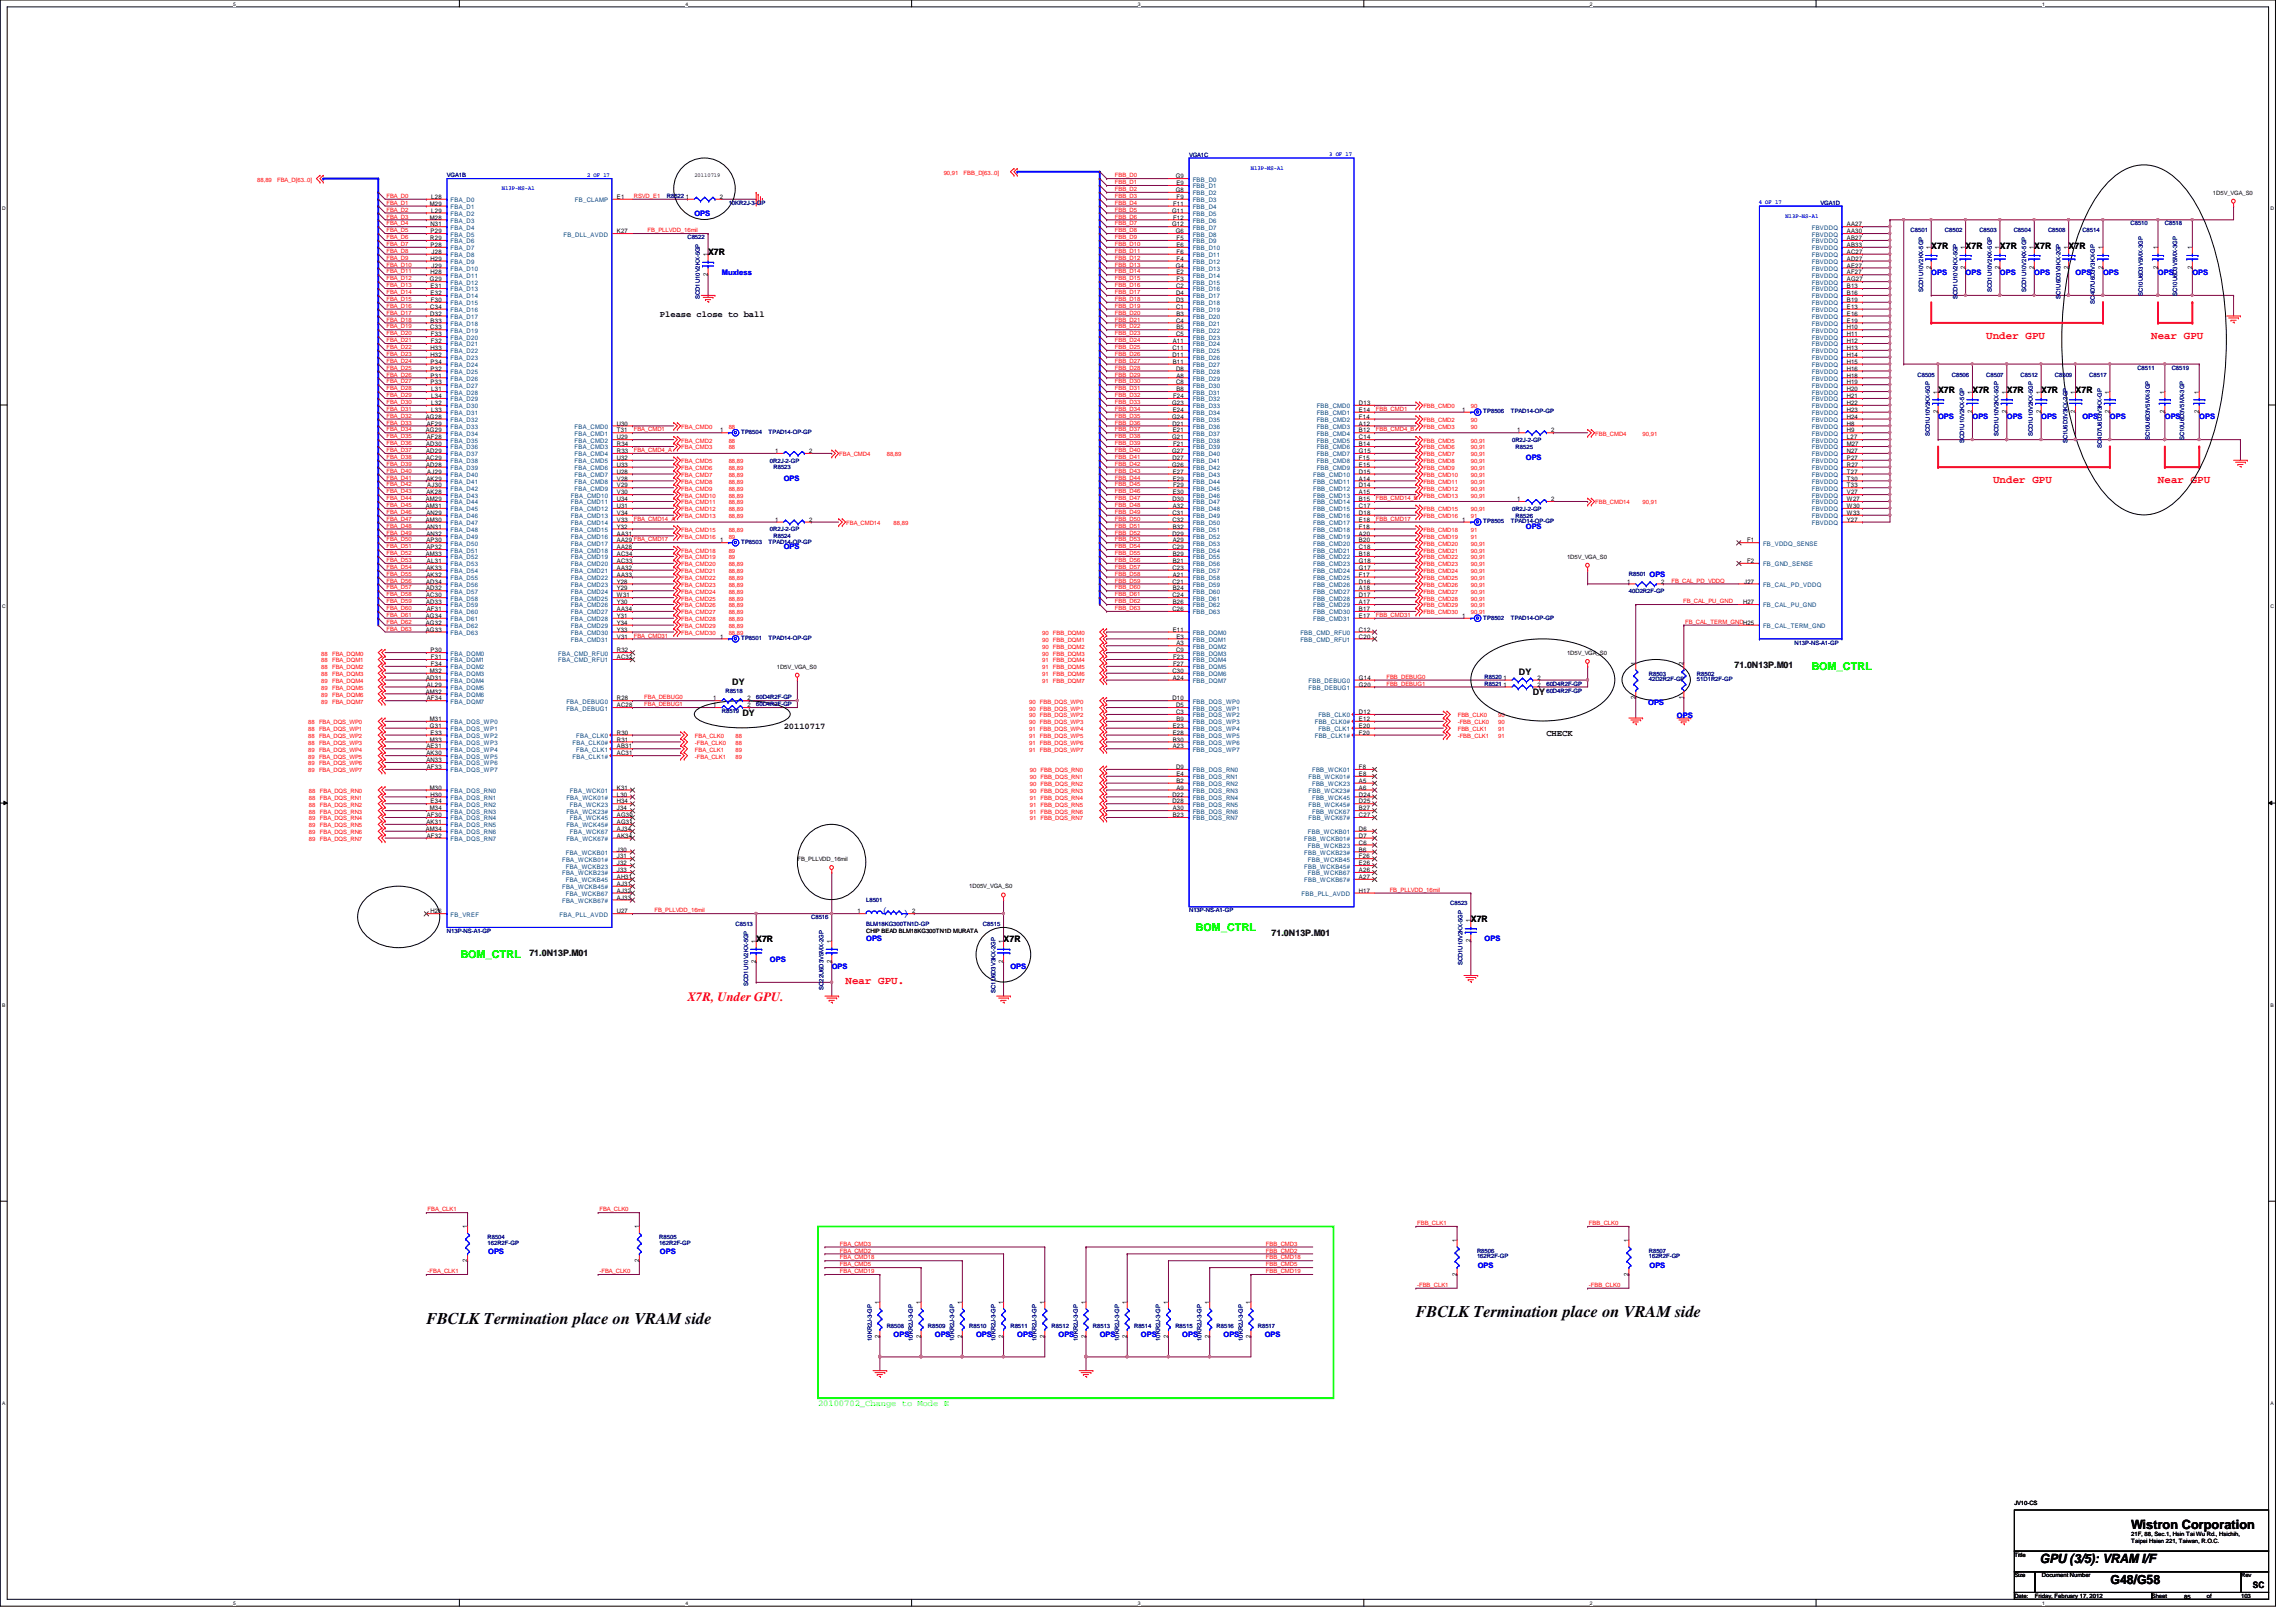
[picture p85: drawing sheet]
<svg xmlns="http://www.w3.org/2000/svg" width="297mm" height="210mm" viewBox="0 0 297 210" stroke-linecap="round" stroke-linejoin="round" font-family="sans-serif">
<defs><g id="words">
<g font-size="2.1">
<text x="55.2" y="171.3">FBCLK Termination place on VRAM side</text>
<text x="183.2" y="170.4">FBCLK Termination place on VRAM side</text>
</g>
<text font-size="1.7" fill="#f00" x="88.9" y="129.5">X7R, Under GPU.</text>
<g font-size="1.7">
<text x="275.7" y="197.8">Wistron Corporation</text>
<text x="263.9" y="202.3">GPU (3/5): VRAM I/F</text>
<text x="273" y="204.9">G48/G58</text>
</g>
<g font-size="1.4" fill="#f00">
<text x="257" y="43.8">Under GPU</text>
<text x="278.3" y="43.8">Near GPU</text>
<text x="257.8" y="62.5">Under GPU</text>
<text x="279.2" y="62.5">Near GPU</text>
<text x="109.4" y="127.4">Near GPU.</text>
</g>
<g font-size="1.4" fill="#0f0">
<text x="234.4" y="86.7">BOM_CTRL</text>
<text x="59.6" y="124">BOM_CTRL</text>
<text x="154.7" y="120.4">BOM_CTRL</text>
</g>
<g font-size="1.1">
<text x="91.6" y="33.1">X7R</text>
<text x="249.8" y="32.2">X7R</text>
<text x="254.3" y="32.2">X7R</text>
<text x="258.7" y="32.2">X7R</text>
<text x="263.2" y="32.2">X7R</text>
<text x="267.6" y="32.2">X7R</text>
<text x="85.4" y="41">Please close to ball</text>
<text x="250.7" y="50.8">X7R</text>
<text x="255.2" y="50.8">X7R</text>
<text x="259.6" y="50.8">X7R</text>
<text x="264.1" y="50.8">X7R</text>
<text x="268.5" y="50.8">X7R</text>
<text x="101.4" y="94.3">20110717</text>
<text x="200.1" y="95.2">CHECK</text>
<text x="190.3" y="119.3">X7R</text>
<text x="97.8" y="122">X7R</text>
<text x="129.8" y="122">X7R</text>
<text x="291.5" y="205.4">SC</text>
</g>
<g font-size="1.1" fill="#008000">
<text x="94.7" y="88.6">DY</text>
<text x="196.5" y="87.3">DY</text>
<text x="198.3" y="90">DY</text>
<text x="224.4" y="86.4">71.0N13P.M01</text>
<text x="96.1" y="92.6">DY</text>
<text x="68.5" y="123.7">71.0N13P.M01</text>
<text x="164.5" y="121.1">71.0N13P.M01</text>
</g>
<g font-size="1.1" fill="#00f">
<text x="114.3" y="118.2">(</text>
<text x="117.4" y="118" transform="rotate(180 117.4 118)">(</text>
</g>
<text font-size="1.1" fill="#0f0" x="105.8" y="181.9">20100702_Change to Mode E</text>
<g font-size="1" fill="#00f">
<text x="89.8" y="27.9">OPS</text>
<text x="93.4" y="35.6">Muxless</text>
<text x="249.8" y="35.6">OPS</text>
<text x="254.3" y="35.6">OPS</text>
<text x="258.7" y="35.6">OPS</text>
<text x="263.2" y="35.6">OPS</text>
<text x="268.5" y="35.6">OPS</text>
<text x="272.1" y="35.6">OPS</text>
<text x="279.2" y="35.6">OPS</text>
<text x="283.6" y="35.6">OPS</text>
<text x="197.4" y="59.5">OPS</text>
<text x="250.7" y="54.3">OPS</text>
<text x="255.2" y="54.3">OPS</text>
<text x="259.6" y="54.3">OPS</text>
<text x="264.1" y="54.3">OPS</text>
<text x="269.4" y="54.3">OPS</text>
<text x="273" y="54.3">OPS</text>
<text x="280.1" y="54.3">OPS</text>
<text x="284.5" y="54.3">OPS</text>
<text x="101.4" y="62.2">OPS</text>
<text x="101.4" y="71.1">OPS</text>
<text x="197.4" y="68.4">OPS</text>
<text x="213.4" y="74.7">OPS</text>
<text x="213.2" y="91.2">OPS</text>
<text x="217" y="93">OPS</text>
<text x="99.6" y="124.5">OPS</text>
<text x="107.6" y="125.4">OPS</text>
<text x="112.1" y="121.8">OPS</text>
<text x="130.7" y="125.4">OPS</text>
<text x="192.1" y="121.8">OPS</text>
<text x="63.2" y="162.3">OPS</text>
<text x="85.4" y="162.3">OPS</text>
<text x="191.2" y="164.1">OPS</text>
<text x="213.4" y="164.1">OPS</text>
<text x="115.6" y="173">OPS</text>
<text x="120.9" y="173">OPS</text>
<text x="126.3" y="173">OPS</text>
<text x="131.6" y="173">OPS</text>
<text x="136.9" y="173">OPS</text>
<text x="142.3" y="173">OPS</text>
<text x="147.6" y="173">OPS</text>
<text x="152.9" y="173">OPS</text>
<text x="158.3" y="173">OPS</text>
<text x="163.6" y="173">OPS</text>
</g>
<g font-size=".8" fill="#f00">
<text x="33.3" y="23.5">88,89</text>
<text x="35.9" y="23.5">FBA_D[63..0]</text>
<text x="122.1" y="22.6">90,91</text>
<text x="124.7" y="22.6">FBB_D[63..0]</text>
<text x="144.2" y="23.8">FBB_D1</text>
<text x="144.2" y="22.9">FBB_D0</text>
<text x="50" y="25.6">FBA_D0</text>
<text x="50" y="26.5">FBA_D1</text>
<text x="50" y="28.3">FBA_D3</text>
<text x="50" y="27.4">FBA_D2</text>
<text x="50" y="29.2">FBA_D4</text>
<text x="82" y="25.6">RSVD_E1</text>
<text x="144.2" y="27.4">FBB_D5</text>
<text x="144.2" y="26.5">FBB_D4</text>
<text x="144.2" y="28.3">FBB_D6</text>
<text x="144.2" y="29.2">FBB_D7</text>
<text x="144.2" y="24.7">FBB_D2</text>
<text x="144.2" y="25.6">FBB_D3</text>
<text x="50" y="30.1">FBA_D5</text>
<text x="50" y="30.9">FBA_D6</text>
<text x="50" y="32.7">FBA_D8</text>
<text x="50" y="31.8">FBA_D7</text>
<text x="50" y="33.6">FBA_D9</text>
<text x="50" y="35.4">FBA_D11</text>
<text x="50" y="34.5">FBA_D10</text>
<text x="83.8" y="30.1">FB_PLLVDD_16mil</text>
<text x="144.2" y="30.9">FBB_D9</text>
<text x="144.2" y="34.5">FBB_D13</text>
<text x="144.2" y="33.6">FBB_D12</text>
<text x="144.2" y="35.4">FBB_D14</text>
<text x="144.2" y="30.1">FBB_D8</text>
<text x="144.2" y="31.8">FBB_D10</text>
<text x="144.2" y="32.7">FBB_D11</text>
<text x="50" y="36.3">FBA_D12</text>
<text x="50" y="38.9">FBA_D15</text>
<text x="50" y="38.1">FBA_D14</text>
<text x="50" y="37.2">FBA_D13</text>
<text x="50" y="40.7">FBA_D17</text>
<text x="50" y="39.8">FBA_D16</text>
<text x="50" y="41.6">FBA_D18</text>
<text x="144.2" y="38.1">FBB_D17</text>
<text x="144.2" y="40.7">FBB_D20</text>
<text x="144.2" y="41.6">FBB_D21</text>
<text x="144.2" y="37.2">FBB_D16</text>
<text x="144.2" y="38.9">FBB_D18</text>
<text x="144.2" y="39.8">FBB_D19</text>
<text x="144.2" y="36.3">FBB_D15</text>
<text x="50" y="43.4">FBA_D20</text>
<text x="50" y="42.5">FBA_D19</text>
<text x="50" y="46.1">FBA_D23</text>
<text x="50" y="45.2">FBA_D22</text>
<text x="50" y="44.3">FBA_D21</text>
<text x="50" y="47.8">FBA_D25</text>
<text x="50" y="46.9">FBA_D24</text>
<text x="144.2" y="43.4">FBB_D23</text>
<text x="144.2" y="42.5">FBB_D22</text>
<text x="144.2" y="45.2">FBB_D25</text>
<text x="144.2" y="46.9">FBB_D27</text>
<text x="144.2" y="46.1">FBB_D26</text>
<text x="144.2" y="44.3">FBB_D24</text>
<text x="144.2" y="47.8">FBB_D28</text>
<text x="50" y="50.5">FBA_D28</text>
<text x="50" y="49.6">FBA_D27</text>
<text x="50" y="48.7">FBA_D26</text>
<text x="50" y="53.2">FBA_D31</text>
<text x="50" y="52.3">FBA_D30</text>
<text x="50" y="51.4">FBA_D29</text>
<text x="144.2" y="48.7">FBB_D29</text>
<text x="144.2" y="50.5">FBB_D31</text>
<text x="144.2" y="49.6">FBB_D30</text>
<text x="144.2" y="52.3">FBB_D33</text>
<text x="144.2" y="51.4">FBB_D32</text>
<text x="144.2" y="53.2">FBB_D34</text>
<text x="178" y="53.2">FBB_CMD1</text>
<text x="184.1" y="52.8">FBB_CMD0</text>
<text x="190.3" y="52.8">90</text>
<text x="50" y="56.7">FBA_D35</text>
<text x="50" y="59.4">FBA_D38</text>
<text x="50" y="58.5">FBA_D37</text>
<text x="50" y="57.6">FBA_D36</text>
<text x="50" y="54.9">FBA_D33</text>
<text x="50" y="54.1">FBA_D32</text>
<text x="50" y="55.8">FBA_D34</text>
<text x="82" y="55.8">FBA_CMD1</text>
<text x="82" y="58.5">FBA_CMD4_A</text>
<text x="88.1" y="59.9">FBA_CMD5</text>
<text x="88.1" y="57.3">FBA_CMD2</text>
<text x="88.1" y="55.5">FBA_CMD0</text>
<text x="88.1" y="58.2">FBA_CMD3</text>
<text x="94.3" y="59.9">88,89</text>
<text x="94.3" y="57.3">88</text>
<text x="94.3" y="55.5">88</text>
<text x="94.3" y="58.2">88</text>
<text x="108.6" y="59.1">FBA_CMD4</text>
<text x="114.7" y="59.1">88,89</text>
<text x="144.2" y="57.6">FBB_D39</text>
<text x="144.2" y="56.7">FBB_D38</text>
<text x="144.2" y="54.9">FBB_D36</text>
<text x="144.2" y="55.8">FBB_D37</text>
<text x="144.2" y="59.4">FBB_D41</text>
<text x="144.2" y="58.5">FBB_D40</text>
<text x="144.2" y="54.1">FBB_D35</text>
<text x="178" y="55.8">FBB_CMD4_B</text>
<text x="184.1" y="57.3">FBB_CMD5</text>
<text x="184.1" y="58.2">FBB_CMD6</text>
<text x="184.1" y="59.1">FBB_CMD7</text>
<text x="184.1" y="59.9">FBB_CMD8</text>
<text x="184.1" y="54.6">FBB_CMD2</text>
<text x="184.1" y="55.5">FBB_CMD3</text>
<text x="190.3" y="57.3">90,91</text>
<text x="190.3" y="58.2">90,91</text>
<text x="190.3" y="59.1">90,91</text>
<text x="190.3" y="59.9">90,91</text>
<text x="190.3" y="54.6">90</text>
<text x="190.3" y="55.5">90</text>
<text x="206.4" y="56.4">FBB_CMD4</text>
<text x="212.5" y="56.4">90,91</text>
<text x="50" y="60.3">FBA_D39</text>
<text x="50" y="61.2">FBA_D40</text>
<text x="50" y="62.9">FBA_D42</text>
<text x="50" y="62.1">FBA_D41</text>
<text x="50" y="64.7">FBA_D44</text>
<text x="50" y="63.8">FBA_D43</text>
<text x="50" y="65.6">FBA_D45</text>
<text x="88.1" y="65.3">FBA_CMD11</text>
<text x="88.1" y="60.8">FBA_CMD6</text>
<text x="88.1" y="61.7">FBA_CMD7</text>
<text x="88.1" y="62.6">FBA_CMD8</text>
<text x="88.1" y="63.5">FBA_CMD9</text>
<text x="88.1" y="64.4">FBA_CMD10</text>
<text x="94.3" y="65.3">88,89</text>
<text x="94.3" y="60.8">88,89</text>
<text x="94.3" y="61.7">88,89</text>
<text x="94.3" y="62.6">88,89</text>
<text x="94.3" y="63.5">88,89</text>
<text x="94.3" y="64.4">88,89</text>
<text x="144.2" y="62.9">FBB_D45</text>
<text x="144.2" y="61.2">FBB_D43</text>
<text x="144.2" y="60.3">FBB_D42</text>
<text x="144.2" y="64.7">FBB_D47</text>
<text x="144.2" y="63.8">FBB_D46</text>
<text x="144.2" y="62.1">FBB_D44</text>
<text x="144.2" y="65.6">FBB_D48</text>
<text x="178" y="64.7">FBB_CMD14_B</text>
<text x="184.1" y="60.8">FBB_CMD9</text>
<text x="184.1" y="63.5">FBB_CMD12</text>
<text x="184.1" y="61.7">FBB_CMD10</text>
<text x="184.1" y="64.4">FBB_CMD13</text>
<text x="184.1" y="62.6">FBB_CMD11</text>
<text x="190.3" y="60.8">90,91</text>
<text x="190.3" y="63.5">90,91</text>
<text x="190.3" y="61.7">90,91</text>
<text x="190.3" y="64.4">90,91</text>
<text x="190.3" y="62.6">90,91</text>
<text x="206.4" y="65.3">FBB_CMD14</text>
<text x="212.5" y="65.3">90,91</text>
<text x="50" y="67.4">FBA_D47</text>
<text x="50" y="66.5">FBA_D46</text>
<text x="50" y="70.1">FBA_D50</text>
<text x="50" y="69.2">FBA_D49</text>
<text x="50" y="68.3">FBA_D48</text>
<text x="50" y="71">FBA_D51</text>
<text x="50" y="71.8">FBA_D52</text>
<text x="82" y="67.4">FBA_CMD14_A</text>
<text x="88.1" y="66.2">FBA_CMD12</text>
<text x="88.1" y="71.5">FBA_CMD18</text>
<text x="88.1" y="67.1">FBA_CMD13</text>
<text x="88.1" y="68.8">FBA_CMD15</text>
<text x="88.1" y="69.7">FBA_CMD16</text>
<text x="94.3" y="66.2">88,89</text>
<text x="94.3" y="71.5">89</text>
<text x="94.3" y="67.1">88,89</text>
<text x="94.3" y="68.8">88,89</text>
<text x="94.3" y="69.7">89</text>
<text x="109.5" y="67.9">FBA_CMD14</text>
<text x="115.6" y="67.9">88,89</text>
<text x="144.2" y="66.5">FBB_D49</text>
<text x="144.2" y="71.8">FBB_D55</text>
<text x="144.2" y="71">FBB_D54</text>
<text x="144.2" y="69.2">FBB_D52</text>
<text x="144.2" y="70.1">FBB_D53</text>
<text x="144.2" y="67.4">FBB_D50</text>
<text x="144.2" y="68.3">FBB_D51</text>
<text x="178" y="67.4">FBB_CMD17</text>
<text x="184.1" y="68.8">FBB_CMD18</text>
<text x="184.1" y="69.7">FBB_CMD19</text>
<text x="184.1" y="70.6">FBB_CMD20</text>
<text x="184.1" y="66.2">FBB_CMD15</text>
<text x="184.1" y="71.5">FBB_CMD21</text>
<text x="184.1" y="67.1">FBB_CMD16</text>
<text x="190.3" y="68.8">91</text>
<text x="190.3" y="69.7">91</text>
<text x="190.3" y="70.6">90,91</text>
<text x="190.3" y="66.2">90,91</text>
<text x="190.3" y="71.5">90,91</text>
<text x="190.3" y="67.1">91</text>
<text x="50" y="73.6">FBA_D54</text>
<text x="50" y="72.7">FBA_D53</text>
<text x="50" y="75.4">FBA_D56</text>
<text x="50" y="74.5">FBA_D55</text>
<text x="50" y="77.2">FBA_D58</text>
<text x="50" y="76.3">FBA_D57</text>
<text x="88.1" y="75.1">FBA_CMD22</text>
<text x="88.1" y="75.9">FBA_CMD23</text>
<text x="88.1" y="76.8">FBA_CMD24</text>
<text x="88.1" y="72.4">FBA_CMD19</text>
<text x="88.1" y="77.7">FBA_CMD25</text>
<text x="88.1" y="73.3">FBA_CMD20</text>
<text x="88.1" y="74.2">FBA_CMD21</text>
<text x="94.3" y="75.1">88,89</text>
<text x="94.3" y="75.9">88,89</text>
<text x="94.3" y="76.8">88,89</text>
<text x="94.3" y="72.4">89</text>
<text x="94.3" y="77.7">88,89</text>
<text x="94.3" y="73.3">88,89</text>
<text x="94.3" y="74.2">88,89</text>
<text x="144.2" y="77.2">FBB_D61</text>
<text x="144.2" y="73.6">FBB_D57</text>
<text x="144.2" y="75.4">FBB_D59</text>
<text x="144.2" y="74.5">FBB_D58</text>
<text x="144.2" y="72.7">FBB_D56</text>
<text x="144.2" y="76.3">FBB_D60</text>
<text x="184.1" y="72.4">FBB_CMD22</text>
<text x="184.1" y="77.7">FBB_CMD28</text>
<text x="184.1" y="73.3">FBB_CMD23</text>
<text x="184.1" y="74.2">FBB_CMD24</text>
<text x="184.1" y="75.1">FBB_CMD25</text>
<text x="184.1" y="75.9">FBB_CMD26</text>
<text x="184.1" y="76.8">FBB_CMD27</text>
<text x="190.3" y="72.4">90,91</text>
<text x="190.3" y="77.7">90,91</text>
<text x="190.3" y="73.3">90,91</text>
<text x="190.3" y="74.2">90,91</text>
<text x="190.3" y="75.1">90,91</text>
<text x="190.3" y="75.9">90,91</text>
<text x="190.3" y="76.8">90,91</text>
<text x="216.2" y="75.4">FB_CAL_PD_VDDQ</text>
<text x="50" y="78.1">FBA_D59</text>
<text x="50" y="79">FBA_D60</text>
<text x="50" y="79.8">FBA_D61</text>
<text x="50" y="80.7">FBA_D62</text>
<text x="50" y="81.6">FBA_D63</text>
<text x="82" y="82.5">FBA_CMD31</text>
<text x="88.1" y="79.5">FBA_CMD27</text>
<text x="88.1" y="80.4">FBA_CMD28</text>
<text x="88.1" y="81.3">FBA_CMD29</text>
<text x="88.1" y="82.2">FBA_CMD30</text>
<text x="88.1" y="78.6">FBA_CMD26</text>
<text x="94.3" y="79.5">88,89</text>
<text x="94.3" y="80.4">88,89</text>
<text x="94.3" y="81.3">88,89</text>
<text x="94.3" y="82.2">88,89</text>
<text x="94.3" y="78.6">88,89</text>
<text x="134.8" y="82.2">90</text>
<text x="134.8" y="83.1">90</text>
<text x="134.8" y="83.9">90</text>
<text x="136.2" y="82.2">FBB_DQM0</text>
<text x="136.2" y="83.1">FBB_DQM1</text>
<text x="136.2" y="83.9">FBB_DQM2</text>
<text x="144.2" y="79">FBB_D63</text>
<text x="144.2" y="78.1">FBB_D62</text>
<text x="178" y="79.8">FBB_CMD31</text>
<text x="184.1" y="78.6">FBB_CMD29</text>
<text x="184.1" y="79.5">FBB_CMD30</text>
<text x="190.3" y="78.6">90,91</text>
<text x="190.3" y="79.5">90,91</text>
<text x="217.8" y="78.1">FB_CAL_PU_GND</text>
<text x="218" y="80.7">FB_CAL_TERM_GNDH25</text>
<text x="41.6" y="84.8">88</text>
<text x="41.6" y="85.7">88</text>
<text x="41.6" y="86.6">88</text>
<text x="41.6" y="87.5">88</text>
<text x="41.6" y="88.4">89</text>
<text x="41.6" y="89.3">89</text>
<text x="43" y="84.8">FBA_DQM0</text>
<text x="43" y="85.7">FBA_DQM1</text>
<text x="43" y="86.6">FBA_DQM2</text>
<text x="43" y="87.5">FBA_DQM3</text>
<text x="43" y="88.4">FBA_DQM4</text>
<text x="43" y="89.3">FBA_DQM5</text>
<text x="134.8" y="84.8">90</text>
<text x="134.8" y="85.7">91</text>
<text x="134.8" y="86.6">91</text>
<text x="134.8" y="87.5">91</text>
<text x="134.8" y="88.4">91</text>
<text x="136.2" y="84.8">FBB_DQM3</text>
<text x="136.2" y="85.7">FBB_DQM4</text>
<text x="136.2" y="86.6">FBB_DQM5</text>
<text x="136.2" y="87.5">FBB_DQM6</text>
<text x="136.2" y="88.4">FBB_DQM7</text>
<text x="179.4" y="88.7">FBB_DEBUG1</text>
<text x="179.4" y="87.8">FBB_DEBUG0</text>
<text x="39.9" y="93.7">88</text>
<text x="39.9" y="94.6">88</text>
<text x="39.9" y="95.5">88</text>
<text x="41.3" y="93.7">FBA_DQS_WP0</text>
<text x="41.3" y="94.6">FBA_DQS_WP1</text>
<text x="41.3" y="95.5">FBA_DQS_WP2</text>
<text x="41.6" y="90.2">89</text>
<text x="41.6" y="91.1">89</text>
<text x="43" y="90.2">FBA_DQM6</text>
<text x="43" y="91.1">FBA_DQM7</text>
<text x="83.4" y="91.4">FBA_DEBUG1</text>
<text x="83.4" y="90.5">FBA_DEBUG0</text>
<text x="89.9" y="95.5">FBA_CLK0</text>
<text x="95.2" y="95.5">88</text>
<text x="133.1" y="91.1">90</text>
<text x="133.1" y="91.9">90</text>
<text x="133.1" y="92.8">90</text>
<text x="133.1" y="93.7">90</text>
<text x="133.1" y="94.6">91</text>
<text x="133.1" y="95.5">91</text>
<text x="134.5" y="91.1">FBB_DQS_WP0</text>
<text x="134.5" y="91.9">FBB_DQS_WP1</text>
<text x="134.5" y="92.8">FBB_DQS_WP2</text>
<text x="134.5" y="93.7">FBB_DQS_WP3</text>
<text x="134.5" y="94.6">FBB_DQS_WP4</text>
<text x="134.5" y="95.5">FBB_DQS_WP5</text>
<text x="188.6" y="93.7">-FBB_CLK0</text>
<text x="188.6" y="92.8">FBB_CLK0</text>
<text x="188.6" y="94.6">FBB_CLK1</text>
<text x="188.6" y="95.5">-FBB_CLK1</text>
<text x="193.8" y="93.7">90</text>
<text x="193.8" y="92.8">90</text>
<text x="193.8" y="94.6">91</text>
<text x="193.8" y="95.5">91</text>
<text x="39.9" y="96.4">88</text>
<text x="39.9" y="97.3">89</text>
<text x="39.9" y="98.2">89</text>
<text x="39.9" y="99.1">89</text>
<text x="39.9" y="99.9">89</text>
<text x="41.3" y="96.4">FBA_DQS_WP3</text>
<text x="41.3" y="97.3">FBA_DQS_WP4</text>
<text x="41.3" y="98.2">FBA_DQS_WP5</text>
<text x="41.3" y="99.1">FBA_DQS_WP6</text>
<text x="41.3" y="99.9">FBA_DQS_WP7</text>
<text x="89.9" y="97.3">FBA_CLK1</text>
<text x="89.9" y="98.2">-FBA_CLK1</text>
<text x="89.9" y="96.4">-FBA_CLK0</text>
<text x="95.2" y="97.3">89</text>
<text x="95.2" y="98.2">89</text>
<text x="95.2" y="96.4">88</text>
<text x="133.1" y="96.4">91</text>
<text x="133.1" y="97.3">91</text>
<text x="133.2" y="99.9">90</text>
<text x="133.2" y="100.8">90</text>
<text x="133.2" y="101.7">90</text>
<text x="134.5" y="96.4">FBB_DQS_WP6</text>
<text x="134.5" y="97.3">FBB_DQS_WP7</text>
<text x="134.6" y="99.9">FBB_DQS_RN0</text>
<text x="134.6" y="100.8">FBB_DQS_RN1</text>
<text x="134.6" y="101.7">FBB_DQS_RN2</text>
<text x="40" y="102.6">88</text>
<text x="40" y="103.5">88</text>
<text x="40" y="104.4">88</text>
<text x="40" y="105.3">88</text>
<text x="40" y="106.2">89</text>
<text x="40" y="107.1">89</text>
<text x="40" y="107.9">89</text>
<text x="41.4" y="102.6">FBA_DQS_RN0</text>
<text x="41.4" y="103.5">FBA_DQS_RN1</text>
<text x="41.4" y="104.4">FBA_DQS_RN2</text>
<text x="41.4" y="105.3">FBA_DQS_RN3</text>
<text x="41.4" y="106.2">FBA_DQS_RN4</text>
<text x="41.4" y="107.1">FBA_DQS_RN5</text>
<text x="41.4" y="107.9">FBA_DQS_RN6</text>
<text x="133.2" y="102.6">90</text>
<text x="133.2" y="103.5">91</text>
<text x="133.2" y="104.4">91</text>
<text x="133.2" y="105.3">91</text>
<text x="133.2" y="106.2">91</text>
<text x="134.6" y="102.6">FBB_DQS_RN3</text>
<text x="134.6" y="103.5">FBB_DQS_RN4</text>
<text x="134.6" y="104.4">FBB_DQS_RN5</text>
<text x="134.6" y="105.3">FBB_DQS_RN6</text>
<text x="134.6" y="106.2">FBB_DQS_RN7</text>
<text x="40" y="108.8">89</text>
<text x="41.4" y="108.8">FBA_DQS_RN7</text>
<text x="84.7" y="118.1">FB_PLLVDD_16mil</text>
<text x="179.8" y="115.4">FB_PLLVDD_16mil</text>
<text x="55.3" y="156.8">FBA_CLK1</text>
<text x="77.6" y="156.8">FBA_CLK0</text>
<text x="108.7" y="161.2">FBA_CMD3</text>
<text x="163.8" y="161.2">FBB_CMD3</text>
<text x="183.3" y="158.5">FBB_CLK1</text>
<text x="205.6" y="158.5">FBB_CLK0</text>
<text x="55.3" y="164.8">-FBA_CLK1</text>
<text x="77.6" y="164.8">-FBA_CLK0</text>
<text x="108.7" y="163.9">FBA_CMD5</text>
<text x="108.7" y="164.8">FBA_CMD19</text>
<text x="108.7" y="162.1">FBA_CMD2</text>
<text x="108.7" y="163">FBA_CMD18</text>
<text x="163.8" y="163.9">FBB_CMD5</text>
<text x="163.8" y="163">FBB_CMD18</text>
<text x="163.8" y="162.1">FBB_CMD2</text>
<text x="163.8" y="164.8">FBB_CMD19</text>
<text x="183.3" y="166.5">-FBB_CLK1</text>
<text x="205.6" y="166.5">-FBB_CLK0</text>
</g>
<g font-size=".8" fill="#000080">
<text x="57.8" y="22.9">VGA1B</text>
<text x="153.8" y="20.3">VGA1C</text>
<text x="86.3" y="25.6">R8522</text>
<text x="94.3" y="26.5">10KR2J-3-GP</text>
<text x="235.5" y="26.5">VGA1D</text>
<text x="275.6" y="29.2">C8510</text>
<text x="280.1" y="29.2">C8518</text>
<text x="88.9" y="30.9">C8522</text>
<text x="247.2" y="30.1">C8501</text>
<text x="251.6" y="30.1">C8502</text>
<text x="256.1" y="30.1">C8503</text>
<text x="260.5" y="30.1">C8504</text>
<text x="265" y="30.1">C8508</text>
<text x="269.4" y="30.1">C8514</text>
<text x="90.5" y="38.7" transform="rotate(-90 90.5 38.7)">SCD1U10V2KX-5GP</text>
<text x="248.8" y="37.8" transform="rotate(-90 248.8 37.8)">SCD1U10V2KX-5GP</text>
<text x="253.2" y="38.7" transform="rotate(-90 253.2 38.7)">SCD1U10V2KX-5GP</text>
<text x="257.7" y="37.8" transform="rotate(-90 257.7 37.8)">SCD1U10V2KX-5GP</text>
<text x="262.1" y="37.8" transform="rotate(-90 262.1 37.8)">SCD1U10V2KX-5GP</text>
<text x="266.6" y="38.7" transform="rotate(-90 266.6 38.7)">SC1U6D3V3KX-2GP</text>
<text x="271" y="39.3" transform="rotate(-90 271 39.3)">SC4D7U6D3V3KX-GP</text>
<text x="277.2" y="38.3" transform="rotate(-90 277.2 38.3)">SC10U6D3V5MX-3GP</text>
<text x="281.7" y="38.3" transform="rotate(-90 281.7 38.3)">SC10U6D3V5MX-3GP</text>
<text x="276.5" y="47.8">C8511</text>
<text x="281" y="47.8">C8519</text>
<text x="191.9" y="53.5">TP8506</text>
<text x="195.4" y="53.5">TPAD14-OP-GP</text>
<text x="248.1" y="48.7">C8505</text>
<text x="252.5" y="48.7">C8506</text>
<text x="257" y="48.7">C8507</text>
<text x="261.4" y="48.7">C8512</text>
<text x="265.9" y="48.7">C8509</text>
<text x="270.3" y="48.7">C8517</text>
<text x="95.9" y="56.2">TP8504</text>
<text x="99.4" y="56.2">TPAD14-OP-GP</text>
<text x="99.6" y="59.9">0R2J-2-GP</text>
<text x="195.6" y="57.2">0R2J-2-GP</text>
<text x="196.1" y="58.1">R8525</text>
<text x="249.7" y="56.5" transform="rotate(-90 249.7 56.5)">SCD1U10V2KX-5GP</text>
<text x="254.1" y="57.4" transform="rotate(-90 254.1 57.4)">SCD1U10V2KX-5GP</text>
<text x="258.6" y="56.5" transform="rotate(-90 258.6 56.5)">SCD1U10V2KX-5GP</text>
<text x="263" y="56.5" transform="rotate(-90 263 56.5)">SCD1U10V2KX-5GP</text>
<text x="267.5" y="57.4" transform="rotate(-90 267.5 57.4)">SC1U6D3V3KX-2GP</text>
<text x="271.9" y="58" transform="rotate(-90 271.9 58)">SC4D7U6D3V3KX-GP</text>
<text x="278.1" y="57" transform="rotate(-90 278.1 57)">SC10U6D3V5MX-3GP</text>
<text x="282.6" y="57" transform="rotate(-90 282.6 57)">SC10U6D3V5MX-3GP</text>
<text x="100.1" y="60.7">R8523</text>
<text x="95.9" y="70.4">TP8503</text>
<text x="99.4" y="70.4">TPAD14-OP-GP</text>
<text x="99.6" y="68.7">0R2J-2-GP</text>
<text x="100.1" y="69.6">R8524</text>
<text x="191.9" y="67.7">TP8505</text>
<text x="195.4" y="67.7">TPAD14-OP-GP</text>
<text x="195.6" y="66.1">0R2J-2-GP</text>
<text x="196.1" y="67">R8526</text>
<text x="210.7" y="74.5">R8501</text>
<text x="210.7" y="76.8">40D2R2F-GP</text>
<text x="95.9" y="82.8">TP8501</text>
<text x="99.4" y="82.8">TPAD14-OP-GP</text>
<text x="191.9" y="80.2">TP8502</text>
<text x="195.4" y="80.2">TPAD14-OP-GP</text>
<text x="232.2" y="83.5">N13P-NS-A1-GP</text>
<text x="93.8" y="89.6">R8518</text>
<text x="192.1" y="88.7">R8521</text>
<text x="192.1" y="87.8">R8520</text>
<text x="200.1" y="89.6">60D4R2F-GP</text>
<text x="200.1" y="88.7">60D4R2F-GP</text>
<text x="213.3" y="87.4">R8503</text>
<text x="213.3" y="88.2">42D2R2F-GP</text>
<text x="219.5" y="87.4">R8502</text>
<text x="219.5" y="88.2">51D1R2F-GP</text>
<text x="93.4" y="92.3">R8519</text>
<text x="97.8" y="91.4">60D4R2F-GP</text>
<text x="97.8" y="90.5">60D4R2F-GP</text>
<text x="95.2" y="119.8">C8513</text>
<text x="104.9" y="119">C8516</text>
<text x="112.1" y="116.8">L8501</text>
<text x="112.1" y="119.8">BLM18KG300TN1D-GP</text>
<text x="127.2" y="119.8">C8515</text>
<text x="153.8" y="118.1">N13P-NS-A1-GP</text>
<text x="187.6" y="117.2">C8523</text>
<text x="57.8" y="120.7">N13P-NS-A1-GP</text>
<text x="189.2" y="124.9" transform="rotate(-90 189.2 124.9)">SCD1U10V2KX-5GP</text>
<text x="96.8" y="127.6" transform="rotate(-90 96.8 127.6)">SCD1U10V2KX-5GP</text>
<text x="106.5" y="128.1" transform="rotate(-90 106.5 128.1)">SC22U6D3V5MX-2GP</text>
<text x="128.8" y="128.5" transform="rotate(-90 128.8 128.5)">SC1U6D3V3KX-2GP</text>
<text x="63.1" y="160.3">R8504</text>
<text x="63.1" y="161.1">162R2F-GP</text>
<text x="85.3" y="160.3">R8505</text>
<text x="85.3" y="161.1">162R2F-GP</text>
<text x="191.1" y="162.1">R8506</text>
<text x="191.1" y="162.9">162R2F-GP</text>
<text x="213.3" y="162.1">R8507</text>
<text x="213.3" y="162.9">162R2F-GP</text>
<text x="112.8" y="173.5" transform="rotate(-90 112.8 173.5)">10KR2J-3-GP</text>
<text x="114.7" y="171.9">R8508</text>
<text x="118.1" y="173.5" transform="rotate(-90 118.1 173.5)">10KR2J-3-GP</text>
<text x="120.1" y="171.9">R8509</text>
<text x="123.4" y="173.5" transform="rotate(-90 123.4 173.5)">10KR2J-3-GP</text>
<text x="125.4" y="171.9">R8510</text>
<text x="128.8" y="173.5" transform="rotate(-90 128.8 173.5)">10KR2J-3-GP</text>
<text x="130.7" y="171.9">R8511</text>
<text x="134.1" y="173.5" transform="rotate(-90 134.1 173.5)">10KR2J-3-GP</text>
<text x="136.1" y="171.9">R8512</text>
<text x="139.4" y="173.5" transform="rotate(-90 139.4 173.5)">10KR2J-3-GP</text>
<text x="141.4" y="171.9">R8513</text>
<text x="144.8" y="173.5" transform="rotate(-90 144.8 173.5)">10KR2J-3-GP</text>
<text x="146.7" y="171.9">R8514</text>
<text x="150.1" y="173.5" transform="rotate(-90 150.1 173.5)">10KR2J-3-GP</text>
<text x="152.1" y="171.9">R8515</text>
<text x="155.4" y="173.5" transform="rotate(-90 155.4 173.5)">10KR2J-3-GP</text>
<text x="157.4" y="171.9">R8516</text>
<text x="160.8" y="173.5" transform="rotate(-90 160.8 173.5)">10KR2J-3-GP</text>
<text x="162.7" y="171.9">R8517</text>
</g>
<g font-size=".8" fill="#00f">
<text x="75.9" y="22.9">2 OF 17</text>
<text x="161.8" y="22">N13P-NS-A1</text>
<text x="172" y="20.2">3 OF 17</text>
<text x="64.9" y="24.6">N13P-NS-A1</text>
<text x="227.5" y="26.4">4 OF 17</text>
<text x="231" y="28.2">N13P-NS-A1</text>
</g>
<g font-size=".8">
<text x="89.8" y="22.9">20110719</text>
<text x="152.1" y="23.1">G9</text>
<text x="152.2" y="24">E9</text>
<text x="55.6" y="28.4">M28</text>
<text x="55.6" y="26.6">M29</text>
<text x="55.7" y="29.3">N31</text>
<text x="55.8" y="27.5">L29</text>
<text x="55.8" y="25.7">L28</text>
<text x="79.8" y="25.7">E1</text>
<text x="88.7" y="25.7">1</text>
<text x="93.1" y="25.7">2</text>
<text x="151.6" y="29.3">G12</text>
<text x="151.6" y="27.5">G11</text>
<text x="151.8" y="28.4">F12</text>
<text x="151.8" y="26.6">F11</text>
<text x="152.1" y="24.8">G8</text>
<text x="152.2" y="25.7">F9</text>
<text x="238.9" y="29.3">AA27</text>
<text x="286.3" y="25.2">1D5V_VGA_S0</text>
<text x="55.7" y="31.1">R29</text>
<text x="55.7" y="35.5">H28</text>
<text x="55.7" y="33.7">H29</text>
<text x="55.7" y="32">P28</text>
<text x="55.7" y="30.2">P29</text>
<text x="55.8" y="34.6">J29</text>
<text x="55.8" y="32.9">J28</text>
<text x="79.8" y="30.2">K27</text>
<text x="91.6" y="35.7" transform="rotate(-90 91.6 35.7)">2</text>
<text x="91.6" y="33.1" transform="rotate(-90 91.6 33.1)">1</text>
<text x="152.1" y="34.6">G4</text>
<text x="152.1" y="30.2">G6</text>
<text x="152.2" y="35.5">E2</text>
<text x="152.2" y="32">E6</text>
<text x="152.2" y="33.7">F4</text>
<text x="152.2" y="32.9">F6</text>
<text x="152.2" y="31.1">F5</text>
<text x="238.9" y="35.5">AF27</text>
<text x="238.9" y="34.6">AE27</text>
<text x="238.9" y="33.7">AD27</text>
<text x="238.9" y="32.9">AC27</text>
<text x="238.9" y="32">AB33</text>
<text x="238.9" y="31.1">AB27</text>
<text x="238.9" y="30.2">AA30</text>
<text x="249.8" y="34.8" transform="rotate(-90 249.8 34.8)">2</text>
<text x="249.8" y="32.3" transform="rotate(-90 249.8 32.3)">1</text>
<text x="254.3" y="34.8" transform="rotate(-90 254.3 34.8)">2</text>
<text x="254.3" y="32.3" transform="rotate(-90 254.3 32.3)">1</text>
<text x="258.7" y="34.8" transform="rotate(-90 258.7 34.8)">2</text>
<text x="258.7" y="32.3" transform="rotate(-90 258.7 32.3)">1</text>
<text x="263.1" y="34.8" transform="rotate(-90 263.1 34.8)">2</text>
<text x="263.1" y="32.3" transform="rotate(-90 263.1 32.3)">1</text>
<text x="267.6" y="34.8" transform="rotate(-90 267.6 34.8)">2</text>
<text x="267.6" y="32.3" transform="rotate(-90 267.6 32.3)">1</text>
<text x="272" y="34.8" transform="rotate(-90 272 34.8)">2</text>
<text x="272" y="32.3" transform="rotate(-90 272 32.3)">1</text>
<text x="279.1" y="34.8" transform="rotate(-90 279.1 34.8)">2</text>
<text x="279.1" y="32.3" transform="rotate(-90 279.1 32.3)">1</text>
<text x="283.6" y="34.8" transform="rotate(-90 283.6 34.8)">2</text>
<text x="283.6" y="32.3" transform="rotate(-90 283.6 32.3)">1</text>
<text x="55.6" y="36.4">G29</text>
<text x="55.7" y="40.9">D32</text>
<text x="55.7" y="40">C34</text>
<text x="55.7" y="41.7">B33</text>
<text x="55.7" y="38.2">E32</text>
<text x="55.7" y="37.3">E31</text>
<text x="55.7" y="39.1">F30</text>
<text x="152.1" y="41.7">C4</text>
<text x="152.1" y="40">C1</text>
<text x="152.1" y="39.1">D3</text>
<text x="152.1" y="38.2">D4</text>
<text x="152.1" y="37.3">C2</text>
<text x="152.2" y="40.9">B3</text>
<text x="152.2" y="36.4">F3</text>
<text x="238.9" y="41.7">E19</text>
<text x="238.9" y="40.9">E16</text>
<text x="238.9" y="40">E13</text>
<text x="238.9" y="39.1">B19</text>
<text x="238.9" y="38.2">B16</text>
<text x="238.9" y="37.3">B13</text>
<text x="238.9" y="36.4">AG27</text>
<text x="55.7" y="42.6">C33</text>
<text x="55.7" y="48">P32</text>
<text x="55.7" y="47.1">P34</text>
<text x="55.7" y="46.2">H32</text>
<text x="55.7" y="45.3">H33</text>
<text x="55.7" y="44.4">F32</text>
<text x="55.7" y="43.5">F33</text>
<text x="151.7" y="46.2">D11</text>
<text x="151.7" y="45.3">C11</text>
<text x="151.7" y="47.1">B11</text>
<text x="151.7" y="44.4">A11</text>
<text x="152.1" y="48">D8</text>
<text x="152.1" y="43.5">C5</text>
<text x="152.2" y="42.6">B5</text>
<text x="238.9" y="48">H16</text>
<text x="238.9" y="47.1">H15</text>
<text x="238.9" y="46.2">H14</text>
<text x="238.9" y="45.3">H13</text>
<text x="238.9" y="44.4">H12</text>
<text x="238.9" y="43.5">H11</text>
<text x="238.9" y="42.6">H10</text>
<text x="55.7" y="49.7">P33</text>
<text x="55.7" y="48.9">P31</text>
<text x="55.8" y="53.3">L33</text>
<text x="55.8" y="52.4">L32</text>
<text x="55.8" y="51.5">L34</text>
<text x="55.8" y="50.6">L31</text>
<text x="151.6" y="52.4">G23</text>
<text x="151.7" y="53.3">E24</text>
<text x="151.8" y="51.5">F24</text>
<text x="152.1" y="49.7">C8</text>
<text x="152.2" y="50.6">B8</text>
<text x="152.2" y="48.9">A8</text>
<text x="175.8" y="53.3">E14</text>
<text x="175.8" y="52.4">D13</text>
<text x="189.2" y="53.3">1</text>
<text x="238.9" y="53.3">H23</text>
<text x="238.9" y="52.4">H22</text>
<text x="238.9" y="51.5">H21</text>
<text x="238.9" y="50.6">H20</text>
<text x="238.9" y="49.7">H19</text>
<text x="238.9" y="48.9">H18</text>
<text x="250.7" y="53.5" transform="rotate(-90 250.7 53.5)">2</text>
<text x="250.7" y="50.9" transform="rotate(-90 250.7 50.9)">1</text>
<text x="255.1" y="53.5" transform="rotate(-90 255.1 53.5)">2</text>
<text x="255.1" y="50.9" transform="rotate(-90 255.1 50.9)">1</text>
<text x="259.6" y="53.5" transform="rotate(-90 259.6 53.5)">2</text>
<text x="259.6" y="50.9" transform="rotate(-90 259.6 50.9)">1</text>
<text x="264" y="53.5" transform="rotate(-90 264 53.5)">2</text>
<text x="264" y="50.9" transform="rotate(-90 264 50.9)">1</text>
<text x="268.5" y="53.5" transform="rotate(-90 268.5 53.5)">2</text>
<text x="268.5" y="50.9" transform="rotate(-90 268.5 50.9)">1</text>
<text x="272.9" y="53.5" transform="rotate(-90 272.9 53.5)">2</text>
<text x="272.9" y="50.9" transform="rotate(-90 272.9 50.9)">1</text>
<text x="280" y="53.5" transform="rotate(-90 280 53.5)">2</text>
<text x="280" y="50.9" transform="rotate(-90 280 50.9)">1</text>
<text x="284.5" y="53.5" transform="rotate(-90 284.5 53.5)">2</text>
<text x="284.5" y="50.9" transform="rotate(-90 284.5 50.9)">1</text>
<text x="55.1" y="56">AG29</text>
<text x="55.1" y="54.2">AG28</text>
<text x="55.1" y="59.5">AC29</text>
<text x="55.1" y="58.6">AD29</text>
<text x="55.1" y="57.7">AD30</text>
<text x="55.2" y="56.9">AF28</text>
<text x="55.2" y="55.1">AF29</text>
<text x="79.8" y="59.5">U32</text>
<text x="79.8" y="58.6">R33</text>
<text x="79.8" y="57.7">R34</text>
<text x="79.8" y="56.9">U29</text>
<text x="79.8" y="56">T31</text>
<text x="79.8" y="55.1">U30</text>
<text x="93.2" y="56">1</text>
<text x="100.3" y="58.6">1</text>
<text x="104.7" y="58.6">2</text>
<text x="151.6" y="58.6">G27</text>
<text x="151.6" y="56.9">G21</text>
<text x="151.6" y="54.2">G24</text>
<text x="151.7" y="59.5">D27</text>
<text x="151.7" y="55.1">D21</text>
<text x="151.7" y="56">E21</text>
<text x="151.8" y="57.7">F21</text>
<text x="175.8" y="59.5">F15</text>
<text x="175.8" y="58.6">G15</text>
<text x="175.8" y="57.7">B14</text>
<text x="175.8" y="56.9">C14</text>
<text x="175.8" y="56">B12</text>
<text x="175.8" y="55.1">A12</text>
<text x="175.8" y="54.2">F14</text>
<text x="196.3" y="56">1</text>
<text x="200.7" y="56">2</text>
<text x="238.9" y="59.5">P27</text>
<text x="238.9" y="58.6">N27</text>
<text x="238.9" y="57.7">M27</text>
<text x="238.9" y="56.9">L27</text>
<text x="238.9" y="56">H9</text>
<text x="238.9" y="55.1">H8</text>
<text x="238.9" y="54.2">H24</text>
<text x="55.1" y="65.7">AM31</text>
<text x="55.1" y="64.9">AM29</text>
<text x="55.1" y="60.4">AD28</text>
<text x="55.2" y="64">AK28</text>
<text x="55.2" y="62.2">AK29</text>
<text x="55.3" y="63.1">AJ30</text>
<text x="55.3" y="61.3">AJ29</text>
<text x="79.8" y="65.7">U31</text>
<text x="79.8" y="64.9">U34</text>
<text x="79.8" y="64">V30</text>
<text x="79.8" y="63.1">V29</text>
<text x="79.8" y="62.2">V28</text>
<text x="79.8" y="61.3">U28</text>
<text x="79.8" y="60.4">U33</text>
<text x="151.6" y="60.4">G26</text>
<text x="151.7" y="64.9">D30</text>
<text x="151.7" y="65.7">A32</text>
<text x="151.7" y="64">E30</text>
<text x="151.7" y="62.2">E29</text>
<text x="151.7" y="61.3">E27</text>
<text x="151.8" y="63.1">F29</text>
<text x="175.8" y="65.7">C17</text>
<text x="175.8" y="64.9">B15</text>
<text x="175.8" y="64">A15</text>
<text x="175.8" y="63.1">D14</text>
<text x="175.8" y="62.2">A14</text>
<text x="175.8" y="61.3">D15</text>
<text x="175.8" y="60.4">E15</text>
<text x="196.3" y="64.9">1</text>
<text x="200.7" y="64.9">2</text>
<text x="238.9" y="65.7">W30</text>
<text x="238.9" y="64.9">W27</text>
<text x="238.9" y="64">V27</text>
<text x="238.9" y="63.1">T33</text>
<text x="238.9" y="62.2">T30</text>
<text x="238.9" y="61.3">T27</text>
<text x="238.9" y="60.4">R27</text>
<text x="55.1" y="72">AM33</text>
<text x="55.1" y="67.5">AM30</text>
<text x="55.2" y="71.1">AP32</text>
<text x="55.2" y="70.2">AP30</text>
<text x="55.2" y="69.3">AN32</text>
<text x="55.2" y="68.4">AN31</text>
<text x="55.2" y="66.6">AN29</text>
<text x="79.8" y="72">AC34</text>
<text x="79.8" y="71.1">AA28</text>
<text x="79.8" y="70.2">AA29 FBA_CMD17</text>
<text x="79.8" y="69.3">AA31</text>
<text x="79.8" y="68.4">Y32</text>
<text x="79.8" y="67.5">V33</text>
<text x="79.8" y="66.6">V34</text>
<text x="93.2" y="70.2">1</text>
<text x="100.3" y="67.5">1</text>
<text x="104.7" y="67.5">2</text>
<text x="151.7" y="71.1">C29</text>
<text x="151.7" y="69.3">D29</text>
<text x="151.7" y="67.5">C32</text>
<text x="151.7" y="66.6">C31</text>
<text x="151.7" y="72">B29</text>
<text x="151.7" y="70.2">A29</text>
<text x="151.7" y="68.4">B32</text>
<text x="175.8" y="72">B18</text>
<text x="175.8" y="71.1">C18</text>
<text x="175.8" y="70.2">B20</text>
<text x="175.8" y="69.3">A20</text>
<text x="175.8" y="68.4">F18</text>
<text x="175.8" y="67.5">E18</text>
<text x="175.8" y="66.6">D18</text>
<text x="189.2" y="67.5">1</text>
<text x="226" y="70.2">F1</text>
<text x="238.9" y="67.5">Y27</text>
<text x="238.9" y="66.6">W33</text>
<text x="55.1" y="77.3">AC30</text>
<text x="55.1" y="76.4">AD32</text>
<text x="55.1" y="75.5">AD34</text>
<text x="55.2" y="74.6">AK32</text>
<text x="55.2" y="73.7">AK33</text>
<text x="55.2" y="72.9">AL31</text>
<text x="79.8" y="77.3">W31</text>
<text x="79.8" y="76.4">Y29</text>
<text x="79.8" y="75.5">Y28</text>
<text x="79.8" y="74.6">AA33</text>
<text x="79.8" y="73.7">AA32</text>
<text x="79.8" y="72.9">AC33</text>
<text x="151.7" y="77.3">C24</text>
<text x="151.7" y="75.5">C21</text>
<text x="151.7" y="73.7">C23</text>
<text x="151.7" y="76.4">B24</text>
<text x="151.7" y="74.6">A21</text>
<text x="151.7" y="72.9">B21</text>
<text x="175.8" y="77.3">D17</text>
<text x="175.8" y="76.4">A18</text>
<text x="175.8" y="75.5">D16</text>
<text x="175.8" y="74.6">F17</text>
<text x="175.8" y="73.7">G17</text>
<text x="175.8" y="72.9">G18</text>
<text x="202.7" y="72.3">1D5V_VGA_S0</text>
<text x="210.5" y="75.5">1</text>
<text x="214.9" y="75.5">2</text>
<text x="225.6" y="75.5">J27</text>
<text x="226" y="72.9">F2</text>
<text x="55.1" y="81.7">AG33</text>
<text x="55.1" y="80.9">AG32</text>
<text x="55.1" y="80">AG34</text>
<text x="55.1" y="78.2">AD33</text>
<text x="55.2" y="79.1">AF31</text>
<text x="79.8" y="82.6">V31</text>
<text x="79.8" y="81.7">Y33</text>
<text x="79.8" y="80.9">Y34</text>
<text x="79.8" y="80">Y31</text>
<text x="79.8" y="79.1">AA34</text>
<text x="79.8" y="78.2">Y30</text>
<text x="93.2" y="82.6">1</text>
<text x="151.7" y="79.1">C26</text>
<text x="151.7" y="81.7">E11</text>
<text x="151.7" y="78.2">B26</text>
<text x="152.2" y="83.5">A3</text>
<text x="152.2" y="82.6">E3</text>
<text x="175.8" y="82.6">C20</text>
<text x="175.8" y="81.7">C12</text>
<text x="175.8" y="80">E17</text>
<text x="175.8" y="79.1">B17</text>
<text x="175.8" y="78.2">A17</text>
<text x="189.2" y="80">1</text>
<text x="225.5" y="78.2">H27</text>
<text x="55.1" y="89.7">AM32</text>
<text x="55.1" y="88">AD31</text>
<text x="55.2" y="88.9">AL29</text>
<text x="55.6" y="87.1">M32</text>
<text x="55.7" y="84.4">P30</text>
<text x="55.7" y="86.2">F34</text>
<text x="55.7" y="85.3">F31</text>
<text x="79.8" y="85.3">AC32</text>
<text x="79.8" y="84.4">R32</text>
<text x="100.5" y="86.5">1D5V_VGA_S0</text>
<text x="151.7" y="87.1">C30</text>
<text x="151.7" y="88">A24</text>
<text x="151.8" y="86.2">F27</text>
<text x="151.8" y="85.3">F23</text>
<text x="152.1" y="84.4">C9</text>
<text x="175.8" y="88.9">G20</text>
<text x="175.8" y="88">G14</text>
<text x="194.5" y="88.9">1</text>
<text x="194.5" y="88">1</text>
<text x="198.9" y="88.9">2</text>
<text x="198.9" y="88">2</text>
<text x="202.7" y="84.8">1D5V_VGA_S0</text>
<text x="211.6" y="86.1" transform="rotate(-90 211.6 86.1)">1</text>
<text x="217.8" y="86.1" transform="rotate(-90 217.8 86.1)">2</text>
<text x="55.2" y="90.6">AF34</text>
<text x="55.6" y="96">M33</text>
<text x="55.6" y="94.2">G31</text>
<text x="55.6" y="93.3">M31</text>
<text x="55.7" y="95.1">E33</text>
<text x="79.8" y="96">R31</text>
<text x="79.8" y="95.1">R30</text>
<text x="79.8" y="91.5">AC28</text>
<text x="79.8" y="90.6">R28</text>
<text x="92.3" y="91.5">1</text>
<text x="92.3" y="90.6">1</text>
<text x="96.7" y="91.5">2</text>
<text x="96.7" y="90.6">2</text>
<text x="151.7" y="90.6">D10</text>
<text x="151.7" y="96">B30</text>
<text x="151.7" y="95.1">E28</text>
<text x="151.7" y="94.2">E23</text>
<text x="152.1" y="92.4">C3</text>
<text x="152.1" y="91.5">D5</text>
<text x="152.2" y="93.3">B9</text>
<text x="175.8" y="95.1">F20</text>
<text x="175.8" y="94.2">E20</text>
<text x="175.8" y="93.3">E12</text>
<text x="175.8" y="92.4">D12</text>
<text x="211.6" y="90.4" transform="rotate(-90 211.6 90.4)">2</text>
<text x="217.8" y="90.4" transform="rotate(-90 217.8 90.4)">1</text>
<text x="55.2" y="98.6">AN33</text>
<text x="55.2" y="97.7">AK30</text>
<text x="55.2" y="96.9">AE31</text>
<text x="55.2" y="99.5">AF33</text>
<text x="79.8" y="97.7">AC31</text>
<text x="79.8" y="96.9">AB31</text>
<text x="151.7" y="96.9">A23</text>
<text x="152.1" y="99.5">D9</text>
<text x="152.2" y="101.3">B2</text>
<text x="152.2" y="100.4">E4</text>
<text x="175.8" y="101.3">A5</text>
<text x="175.8" y="100.4">E8</text>
<text x="175.8" y="99.5">F8</text>
<text x="55.1" y="107.5">AM34</text>
<text x="55.2" y="106.6">AK31</text>
<text x="55.2" y="105.7">AF30</text>
<text x="55.6" y="104.9">M34</text>
<text x="55.6" y="102.2">M30</text>
<text x="55.7" y="104">E34</text>
<text x="55.7" y="103.1">H30</text>
<text x="79.8" y="107.5">AJ34</text>
<text x="79.8" y="106.6">AG31</text>
<text x="79.8" y="105.7">AG30</text>
<text x="79.8" y="104.9">J34</text>
<text x="79.8" y="104">H34</text>
<text x="79.8" y="103.1">L30</text>
<text x="79.8" y="102.2">K31</text>
<text x="151.7" y="104">D28</text>
<text x="151.7" y="103.1">D22</text>
<text x="151.7" y="105.7">B23</text>
<text x="151.7" y="104.9">A30</text>
<text x="152.2" y="102.2">A9</text>
<text x="175.8" y="107.5">D6</text>
<text x="175.8" y="105.7">C27</text>
<text x="175.8" y="104.9">B27</text>
<text x="175.8" y="104">D25</text>
<text x="175.8" y="103.1">D24</text>
<text x="175.8" y="102.2">A6</text>
<text x="55.2" y="108.4">AF32</text>
<text x="79.8" y="113.7">AH31</text>
<text x="79.8" y="112.9">J33</text>
<text x="79.8" y="112">J32</text>
<text x="79.8" y="111.1">J31</text>
<text x="79.8" y="110.2">J30</text>
<text x="79.8" y="108.4">AK34</text>
<text x="103.2" y="111.4">FB_PLLVDD_16mil</text>
<text x="175.8" y="113.7">A27</text>
<text x="175.8" y="112.9">A26</text>
<text x="175.8" y="112">E26</text>
<text x="175.8" y="111.1">F26</text>
<text x="175.8" y="110.2">B6</text>
<text x="175.8" y="109.3">C6</text>
<text x="175.8" y="108.4">D7</text>
<text x="55.7" y="118.2">H26</text>
<text x="79.8" y="118.2">U27</text>
<text x="79.8" y="116.4">AJ33</text>
<text x="79.8" y="115.5">AJ32</text>
<text x="79.8" y="114.6">AJ31</text>
<text x="111" y="118.2">1</text>
<text x="118" y="118.2">2</text>
<text x="125.4" y="115">1D05V_VGA_S0</text>
<text x="175.8" y="115.5">H17</text>
<text x="190.2" y="119.4" transform="rotate(-90 190.2 119.4)">1</text>
<text x="97.8" y="124.6" transform="rotate(-90 97.8 124.6)">2</text>
<text x="97.8" y="122" transform="rotate(-90 97.8 122)">1</text>
<text x="107.6" y="124.6" transform="rotate(-90 107.6 124.6)">2</text>
<text x="107.6" y="122" transform="rotate(-90 107.6 122)">1</text>
<text x="112.1" y="120.7">CHIP BEAD BLM18KG300TN1D MURATA</text>
<text x="129.8" y="124.6" transform="rotate(-90 129.8 124.6)">2</text>
<text x="129.8" y="122" transform="rotate(-90 129.8 122)">1</text>
<text x="190.2" y="122" transform="rotate(-90 190.2 122)">2</text>
<text x="60.4" y="159" transform="rotate(-90 60.4 159)">1</text>
<text x="82.7" y="159" transform="rotate(-90 82.7 159)">1</text>
<text x="188.5" y="160.7" transform="rotate(-90 188.5 160.7)">1</text>
<text x="210.7" y="160.7" transform="rotate(-90 210.7 160.7)">1</text>
<text x="60.4" y="163.3" transform="rotate(-90 60.4 163.3)">2</text>
<text x="82.7" y="163.3" transform="rotate(-90 82.7 163.3)">2</text>
<text x="188.5" y="165.1" transform="rotate(-90 188.5 165.1)">2</text>
<text x="210.7" y="165.1" transform="rotate(-90 210.7 165.1)">2</text>
<text x="113.8" y="173.1" transform="rotate(-90 113.8 173.1)">2</text>
<text x="113.8" y="168.7" transform="rotate(-90 113.8 168.7)">1</text>
<text x="119.1" y="173.1" transform="rotate(-90 119.1 173.1)">2</text>
<text x="119.1" y="168.7" transform="rotate(-90 119.1 168.7)">1</text>
<text x="124.5" y="173.1" transform="rotate(-90 124.5 173.1)">2</text>
<text x="124.5" y="168.7" transform="rotate(-90 124.5 168.7)">1</text>
<text x="129.8" y="173.1" transform="rotate(-90 129.8 173.1)">2</text>
<text x="129.8" y="168.7" transform="rotate(-90 129.8 168.7)">1</text>
<text x="135.1" y="173.1" transform="rotate(-90 135.1 173.1)">2</text>
<text x="135.1" y="168.7" transform="rotate(-90 135.1 168.7)">1</text>
<text x="140.5" y="173.1" transform="rotate(-90 140.5 173.1)">2</text>
<text x="140.5" y="168.7" transform="rotate(-90 140.5 168.7)">1</text>
<text x="145.8" y="173.1" transform="rotate(-90 145.8 173.1)">2</text>
<text x="145.8" y="168.7" transform="rotate(-90 145.8 168.7)">1</text>
<text x="151.1" y="173.1" transform="rotate(-90 151.1 173.1)">2</text>
<text x="151.1" y="168.7" transform="rotate(-90 151.1 168.7)">1</text>
<text x="156.5" y="173.1" transform="rotate(-90 156.5 173.1)">2</text>
<text x="156.5" y="168.7" transform="rotate(-90 156.5 168.7)">1</text>
<text x="161.8" y="173.1" transform="rotate(-90 161.8 173.1)">2</text>
<text x="161.8" y="168.7" transform="rotate(-90 161.8 168.7)">1</text>
<text x="260.6" y="194.8">JV10-CS</text>
<text x="260.6" y="201.5">Title</text>
<text x="275.7" y="198.8">21F, 88, Sec.1, Hsin Tai Wu Rd., Hsichih,</text>
<text x="275.7" y="199.7">Taipei Hsien 221, Taiwan, R.O.C.</text>
<text x="260.6" y="204.1">Size</text>
<text x="260.6" y="206.8">Date:</text>
<text x="263.3" y="206.8">Friday, February 17, 2012</text>
<text x="264.2" y="204.1">Document Number</text>
<text x="278.4" y="206.8">Sheet</text>
<text x="282.6" y="206.9">85</text>
<text x="285.5" y="206.8">of</text>
<text x="289.9" y="204.1">Rev</text>
<text x="289.9" y="206.8">103</text>
</g>
<g font-size=".8" fill="#004080">
<text x="154.3" y="23.5">FBB_D0</text>
<text x="58.3" y="29.7">FBA_D4</text>
<text x="58.3" y="28.8">FBA_D3</text>
<text x="58.3" y="27.9">FBA_D2</text>
<text x="58.3" y="27.1">FBA_D1</text>
<text x="58.3" y="26.2">FBA_D0</text>
<text x="74.4" y="26.2">FB_CLAMP</text>
<text x="154.3" y="29.7">FBB_D7</text>
<text x="154.3" y="28.8">FBB_D6</text>
<text x="154.3" y="27.9">FBB_D5</text>
<text x="154.3" y="27.1">FBB_D4</text>
<text x="154.3" y="26.2">FBB_D3</text>
<text x="154.3" y="25.3">FBB_D2</text>
<text x="154.3" y="24.4">FBB_D1</text>
<text x="234.4" y="29.7">FBVDDQ</text>
<text x="58.3" y="35.9">FBA_D11</text>
<text x="58.3" y="35.1">FBA_D10</text>
<text x="58.3" y="34.2">FBA_D9</text>
<text x="58.3" y="33.3">FBA_D8</text>
<text x="58.3" y="32.4">FBA_D7</text>
<text x="58.3" y="31.5">FBA_D6</text>
<text x="58.3" y="30.6">FBA_D5</text>
<text x="72.9" y="30.6">FB_DLL_AVDD</text>
<text x="154.3" y="35.9">FBB_D14</text>
<text x="154.3" y="35.1">FBB_D13</text>
<text x="154.3" y="34.2">FBB_D12</text>
<text x="154.3" y="33.3">FBB_D11</text>
<text x="154.3" y="32.4">FBB_D10</text>
<text x="154.3" y="31.5">FBB_D9</text>
<text x="154.3" y="30.6">FBB_D8</text>
<text x="234.4" y="35.9">FBVDDQ</text>
<text x="234.4" y="35.1">FBVDDQ</text>
<text x="234.4" y="34.2">FBVDDQ</text>
<text x="234.4" y="33.3">FBVDDQ</text>
<text x="234.4" y="32.4">FBVDDQ</text>
<text x="234.4" y="31.5">FBVDDQ</text>
<text x="234.4" y="30.6">FBVDDQ</text>
<text x="58.3" y="41.3">FBA_D17</text>
<text x="58.3" y="40.4">FBA_D16</text>
<text x="58.3" y="39.5">FBA_D15</text>
<text x="58.3" y="38.6">FBA_D14</text>
<text x="58.3" y="37.7">FBA_D13</text>
<text x="58.3" y="36.8">FBA_D12</text>
<text x="154.3" y="41.3">FBB_D20</text>
<text x="154.3" y="40.4">FBB_D19</text>
<text x="154.3" y="39.5">FBB_D18</text>
<text x="154.3" y="38.6">FBB_D17</text>
<text x="154.3" y="37.7">FBB_D16</text>
<text x="154.3" y="36.8">FBB_D15</text>
<text x="234.4" y="41.3">FBVDDQ</text>
<text x="234.4" y="40.4">FBVDDQ</text>
<text x="234.4" y="39.5">FBVDDQ</text>
<text x="234.4" y="38.6">FBVDDQ</text>
<text x="234.4" y="37.7">FBVDDQ</text>
<text x="234.4" y="36.8">FBVDDQ</text>
<text x="58.3" y="47.5">FBA_D24</text>
<text x="58.3" y="46.6">FBA_D23</text>
<text x="58.3" y="45.7">FBA_D22</text>
<text x="58.3" y="44.8">FBA_D21</text>
<text x="58.3" y="43.9">FBA_D20</text>
<text x="58.3" y="43.1">FBA_D19</text>
<text x="58.3" y="42.2">FBA_D18</text>
<text x="154.3" y="47.5">FBB_D27</text>
<text x="154.3" y="46.6">FBB_D26</text>
<text x="154.3" y="45.7">FBB_D25</text>
<text x="154.3" y="44.8">FBB_D24</text>
<text x="154.3" y="43.9">FBB_D23</text>
<text x="154.3" y="43.1">FBB_D22</text>
<text x="154.3" y="42.2">FBB_D21</text>
<text x="234.4" y="47.5">FBVDDQ</text>
<text x="234.4" y="46.6">FBVDDQ</text>
<text x="234.4" y="45.7">FBVDDQ</text>
<text x="234.4" y="44.8">FBVDDQ</text>
<text x="234.4" y="43.9">FBVDDQ</text>
<text x="234.4" y="43.1">FBVDDQ</text>
<text x="234.4" y="42.2">FBVDDQ</text>
<text x="58.3" y="53.7">FBA_D31</text>
<text x="58.3" y="52.8">FBA_D30</text>
<text x="58.3" y="51.9">FBA_D29</text>
<text x="58.3" y="51.1">FBA_D28</text>
<text x="58.3" y="50.2">FBA_D27</text>
<text x="58.3" y="49.3">FBA_D26</text>
<text x="58.3" y="48.4">FBA_D25</text>
<text x="154.3" y="53.7">FBB_D34</text>
<text x="154.3" y="52.8">FBB_D33</text>
<text x="154.3" y="51.9">FBB_D32</text>
<text x="154.3" y="51.1">FBB_D31</text>
<text x="154.3" y="50.2">FBB_D30</text>
<text x="154.3" y="49.3">FBB_D29</text>
<text x="154.3" y="48.4">FBB_D28</text>
<text x="170.3" y="53.7">FBB_CMD1</text>
<text x="170.3" y="52.8">FBB_CMD0</text>
<text x="234.4" y="53.7">FBVDDQ</text>
<text x="234.4" y="52.8">FBVDDQ</text>
<text x="234.4" y="51.9">FBVDDQ</text>
<text x="234.4" y="51.1">FBVDDQ</text>
<text x="234.4" y="50.2">FBVDDQ</text>
<text x="234.4" y="49.3">FBVDDQ</text>
<text x="234.4" y="48.4">FBVDDQ</text>
<text x="58.3" y="59.9">FBA_D38</text>
<text x="58.3" y="59.1">FBA_D37</text>
<text x="58.3" y="58.2">FBA_D36</text>
<text x="58.3" y="57.3">FBA_D35</text>
<text x="58.3" y="56.4">FBA_D34</text>
<text x="58.3" y="55.5">FBA_D33</text>
<text x="58.3" y="54.6">FBA_D32</text>
<text x="74.3" y="59.9">FBA_CMD5</text>
<text x="74.3" y="59.1">FBA_CMD4</text>
<text x="74.3" y="58.2">FBA_CMD3</text>
<text x="74.3" y="57.3">FBA_CMD2</text>
<text x="74.3" y="56.4">FBA_CMD1</text>
<text x="74.3" y="55.5">FBA_CMD0</text>
<text x="154.3" y="59.9">FBB_D41</text>
<text x="154.3" y="59.1">FBB_D40</text>
<text x="154.3" y="58.2">FBB_D39</text>
<text x="154.3" y="57.3">FBB_D38</text>
<text x="154.3" y="56.4">FBB_D37</text>
<text x="154.3" y="55.5">FBB_D36</text>
<text x="154.3" y="54.6">FBB_D35</text>
<text x="170.3" y="59.9">FBB_CMD8</text>
<text x="170.3" y="59.1">FBB_CMD7</text>
<text x="170.3" y="58.2">FBB_CMD6</text>
<text x="170.3" y="57.3">FBB_CMD5</text>
<text x="170.3" y="56.4">FBB_CMD4</text>
<text x="170.3" y="55.5">FBB_CMD3</text>
<text x="170.3" y="54.6">FBB_CMD2</text>
<text x="234.4" y="59.9">FBVDDQ</text>
<text x="234.4" y="59.1">FBVDDQ</text>
<text x="234.4" y="58.2">FBVDDQ</text>
<text x="234.4" y="57.3">FBVDDQ</text>
<text x="234.4" y="56.4">FBVDDQ</text>
<text x="234.4" y="55.5">FBVDDQ</text>
<text x="234.4" y="54.6">FBVDDQ</text>
<text x="58.3" y="65.3">FBA_D44</text>
<text x="58.3" y="64.4">FBA_D43</text>
<text x="58.3" y="63.5">FBA_D42</text>
<text x="58.3" y="62.6">FBA_D41</text>
<text x="58.3" y="61.7">FBA_D40</text>
<text x="58.3" y="60.8">FBA_D39</text>
<text x="73.9" y="65.3">FBA_CMD11</text>
<text x="73.9" y="64.4">FBA_CMD10</text>
<text x="74.3" y="63.5">FBA_CMD9</text>
<text x="74.3" y="62.6">FBA_CMD8</text>
<text x="74.3" y="61.7">FBA_CMD7</text>
<text x="74.3" y="60.8">FBA_CMD6</text>
<text x="154.3" y="65.3">FBB_D47</text>
<text x="154.3" y="64.4">FBB_D46</text>
<text x="154.3" y="63.5">FBB_D45</text>
<text x="154.3" y="62.6">FBB_D44</text>
<text x="154.3" y="61.7">FBB_D43</text>
<text x="154.3" y="60.8">FBB_D42</text>
<text x="169.9" y="65.3">FBB_CMD14</text>
<text x="169.9" y="64.4">FBB_CMD13</text>
<text x="169.9" y="63.5">FBB_CMD12</text>
<text x="169.9" y="62.6">FBB_CMD11</text>
<text x="169.9" y="61.7">FBB_CMD10</text>
<text x="170.3" y="60.8">FBB_CMD9</text>
<text x="234.4" y="65.3">FBVDDQ</text>
<text x="234.4" y="64.4">FBVDDQ</text>
<text x="234.4" y="63.5">FBVDDQ</text>
<text x="234.4" y="62.6">FBVDDQ</text>
<text x="234.4" y="61.7">FBVDDQ</text>
<text x="234.4" y="60.8">FBVDDQ</text>
<text x="58.3" y="71.5">FBA_D51</text>
<text x="58.3" y="70.6">FBA_D50</text>
<text x="58.3" y="69.7">FBA_D49</text>
<text x="58.3" y="68.8">FBA_D48</text>
<text x="58.3" y="67.9">FBA_D47</text>
<text x="58.3" y="67.1">FBA_D46</text>
<text x="58.3" y="66.2">FBA_D45</text>
<text x="73.9" y="71.5">FBA_CMD18</text>
<text x="73.9" y="70.6">FBA_CMD17</text>
<text x="73.9" y="69.7">FBA_CMD16</text>
<text x="73.9" y="68.8">FBA_CMD15</text>
<text x="73.9" y="67.9">FBA_CMD14</text>
<text x="73.9" y="67.1">FBA_CMD13</text>
<text x="73.9" y="66.2">FBA_CMD12</text>
<text x="154.3" y="71.5">FBB_D54</text>
<text x="154.3" y="70.6">FBB_D53</text>
<text x="154.3" y="69.7">FBB_D52</text>
<text x="154.3" y="68.8">FBB_D51</text>
<text x="154.3" y="67.9">FBB_D50</text>
<text x="154.3" y="67.1">FBB_D49</text>
<text x="154.3" y="66.2">FBB_D48</text>
<text x="169.9" y="71.5">FBB_CMD21</text>
<text x="169.9" y="70.6">FBB_CMD20</text>
<text x="169.9" y="69.7">FBB_CMD19</text>
<text x="169.9" y="68.8">FBB_CMD18</text>
<text x="169.9" y="67.9">FBB_CMD17</text>
<text x="169.9" y="67.1">FBB_CMD16</text>
<text x="169.9" y="66.2">FBB_CMD15</text>
<text x="228.1" y="70.6">FB_VDDQ_SENSE</text>
<text x="234.4" y="67.9">FBVDDQ</text>
<text x="234.4" y="67.1">FBVDDQ</text>
<text x="234.4" y="66.2">FBVDDQ</text>
<text x="58.3" y="77.7">FBA_D58</text>
<text x="58.3" y="76.8">FBA_D57</text>
<text x="58.3" y="75.9">FBA_D56</text>
<text x="58.3" y="75.1">FBA_D55</text>
<text x="58.3" y="74.2">FBA_D54</text>
<text x="58.3" y="73.3">FBA_D53</text>
<text x="58.3" y="72.4">FBA_D52</text>
<text x="73.9" y="77.7">FBA_CMD25</text>
<text x="73.9" y="76.8">FBA_CMD24</text>
<text x="73.9" y="75.9">FBA_CMD23</text>
<text x="73.9" y="75.1">FBA_CMD22</text>
<text x="73.9" y="74.2">FBA_CMD21</text>
<text x="73.9" y="73.3">FBA_CMD20</text>
<text x="73.9" y="72.4">FBA_CMD19</text>
<text x="154.3" y="77.7">FBB_D61</text>
<text x="154.3" y="76.8">FBB_D60</text>
<text x="154.3" y="75.9">FBB_D59</text>
<text x="154.3" y="75.1">FBB_D58</text>
<text x="154.3" y="74.2">FBB_D57</text>
<text x="154.3" y="73.3">FBB_D56</text>
<text x="154.3" y="72.4">FBB_D55</text>
<text x="169.9" y="77.7">FBB_CMD28</text>
<text x="169.9" y="76.8">FBB_CMD27</text>
<text x="169.9" y="75.9">FBB_CMD26</text>
<text x="169.9" y="75.1">FBB_CMD25</text>
<text x="169.9" y="74.2">FBB_CMD24</text>
<text x="169.9" y="73.3">FBB_CMD23</text>
<text x="169.9" y="72.4">FBB_CMD22</text>
<text x="228.1" y="75.9">FB_CAL_PD_VDDQ</text>
<text x="228.1" y="73.3">FB_GND_SENSE</text>
<text x="58.3" y="82.2">FBA_D63</text>
<text x="58.3" y="81.3">FBA_D62</text>
<text x="58.3" y="80.4">FBA_D61</text>
<text x="58.3" y="79.5">FBA_D60</text>
<text x="58.3" y="78.6">FBA_D59</text>
<text x="73.9" y="83.1">FBA_CMD31</text>
<text x="73.9" y="82.2">FBA_CMD30</text>
<text x="73.9" y="81.3">FBA_CMD29</text>
<text x="73.9" y="80.4">FBA_CMD28</text>
<text x="73.9" y="79.5">FBA_CMD27</text>
<text x="73.9" y="78.6">FBA_CMD26</text>
<text x="154.3" y="83.9">FBB_DQM2</text>
<text x="154.3" y="83.1">FBB_DQM1</text>
<text x="154.3" y="82.2">FBB_DQM0</text>
<text x="154.3" y="79.5">FBB_D63</text>
<text x="154.3" y="78.6">FBB_D62</text>
<text x="168.2" y="83.1">FBB_CMD_RFU1</text>
<text x="168.2" y="82.2">FBB_CMD_RFU0</text>
<text x="169.9" y="80.4">FBB_CMD31</text>
<text x="169.9" y="79.5">FBB_CMD30</text>
<text x="169.9" y="78.6">FBB_CMD29</text>
<text x="228.1" y="81.3">FB_CAL_TERM_GND</text>
<text x="228.1" y="78.6">FB_CAL_PU_GND</text>
<text x="58.3" y="89.3">FBA_DQM5</text>
<text x="58.3" y="88.4">FBA_DQM4</text>
<text x="58.3" y="87.5">FBA_DQM3</text>
<text x="58.3" y="86.6">FBA_DQM2</text>
<text x="58.3" y="85.7">FBA_DQM1</text>
<text x="58.3" y="84.8">FBA_DQM0</text>
<text x="72.2" y="85.7">FBA_CMD_RFU1</text>
<text x="72.2" y="84.8">FBA_CMD_RFU0</text>
<text x="154.3" y="88.4">FBB_DQM7</text>
<text x="154.3" y="87.5">FBB_DQM6</text>
<text x="154.3" y="86.6">FBB_DQM5</text>
<text x="154.3" y="85.7">FBB_DQM4</text>
<text x="154.3" y="84.8">FBB_DQM3</text>
<text x="169.3" y="89.3">FBB_DEBUG1</text>
<text x="169.3" y="88.4">FBB_DEBUG0</text>
<text x="58.3" y="95.5">FBA_DQS_WP2</text>
<text x="58.3" y="94.6">FBA_DQS_WP1</text>
<text x="58.3" y="93.7">FBA_DQS_WP0</text>
<text x="58.3" y="91.1">FBA_DQM7</text>
<text x="58.3" y="90.2">FBA_DQM6</text>
<text x="73.3" y="91.9">FBA_DEBUG1</text>
<text x="73.3" y="91.1">FBA_DEBUG0</text>
<text x="74.5" y="95.5">FBA_CLK0</text>
<text x="154.3" y="95.5">FBB_DQS_WP5</text>
<text x="154.3" y="94.6">FBB_DQS_WP4</text>
<text x="154.3" y="93.7">FBB_DQS_WP3</text>
<text x="154.3" y="92.8">FBB_DQS_WP2</text>
<text x="154.3" y="91.9">FBB_DQS_WP1</text>
<text x="154.3" y="91.1">FBB_DQS_WP0</text>
<text x="170.1" y="95.5">FBB_CLK1#</text>
<text x="170.1" y="93.7">FBB_CLK0#</text>
<text x="170.6" y="94.6">FBB_CLK1</text>
<text x="170.6" y="92.8">FBB_CLK0</text>
<text x="58.3" y="99.9">FBA_DQS_WP7</text>
<text x="58.3" y="99.1">FBA_DQS_WP6</text>
<text x="58.3" y="98.2">FBA_DQS_WP5</text>
<text x="58.3" y="97.3">FBA_DQS_WP4</text>
<text x="58.3" y="96.4">FBA_DQS_WP3</text>
<text x="74.1" y="98.2">FBA_CLK1#</text>
<text x="74.1" y="96.4">FBA_CLK0#</text>
<text x="74.5" y="97.3">FBA_CLK1</text>
<text x="154.3" y="101.7">FBB_DQS_RN2</text>
<text x="154.3" y="100.8">FBB_DQS_RN1</text>
<text x="154.3" y="99.9">FBB_DQS_RN0</text>
<text x="154.3" y="97.3">FBB_DQS_WP7</text>
<text x="154.3" y="96.4">FBB_DQS_WP6</text>
<text x="169.3" y="100.8">FBB_WCK01#</text>
<text x="169.8" y="101.7">FBB_WCK23</text>
<text x="169.8" y="99.9">FBB_WCK01</text>
<text x="58.3" y="107.9">FBA_DQS_RN6</text>
<text x="58.3" y="107.1">FBA_DQS_RN5</text>
<text x="58.3" y="106.2">FBA_DQS_RN4</text>
<text x="58.3" y="105.3">FBA_DQS_RN3</text>
<text x="58.3" y="104.4">FBA_DQS_RN2</text>
<text x="58.3" y="103.5">FBA_DQS_RN1</text>
<text x="58.3" y="102.6">FBA_DQS_RN0</text>
<text x="73.3" y="107.1">FBA_WCK45#</text>
<text x="73.3" y="105.3">FBA_WCK23#</text>
<text x="73.3" y="103.5">FBA_WCK01#</text>
<text x="73.7" y="107.9">FBA_WCK67</text>
<text x="73.7" y="106.2">FBA_WCK45</text>
<text x="73.7" y="104.4">FBA_WCK23</text>
<text x="73.7" y="102.6">FBA_WCK01</text>
<text x="154.3" y="106.2">FBB_DQS_RN7</text>
<text x="154.3" y="105.3">FBB_DQS_RN6</text>
<text x="154.3" y="104.4">FBB_DQS_RN5</text>
<text x="154.3" y="103.5">FBB_DQS_RN4</text>
<text x="154.3" y="102.6">FBB_DQS_RN3</text>
<text x="169.2" y="107.9">FBB_WCKB01</text>
<text x="169.3" y="106.2">FBB_WCK67#</text>
<text x="169.3" y="104.4">FBB_WCK45#</text>
<text x="169.3" y="102.6">FBB_WCK23#</text>
<text x="169.8" y="105.3">FBB_WCK67</text>
<text x="169.8" y="103.5">FBB_WCK45</text>
<text x="58.3" y="108.8">FBA_DQS_RN7</text>
<text x="72.7" y="113.3">FBA_WCKB23#</text>
<text x="72.7" y="111.5">FBA_WCKB01#</text>
<text x="73.2" y="112.4">FBA_WCKB23</text>
<text x="73.2" y="110.6">FBA_WCKB01</text>
<text x="73.3" y="108.8">FBA_WCK67#</text>
<text x="168.7" y="112.4">FBB_WCKB45#</text>
<text x="168.7" y="110.6">FBB_WCKB23#</text>
<text x="168.7" y="108.8">FBB_WCKB01#</text>
<text x="169.2" y="113.3">FBB_WCKB67</text>
<text x="169.2" y="111.5">FBB_WCKB45</text>
<text x="169.2" y="109.7">FBB_WCKB23</text>
<text x="58.3" y="118.6">FB_VREF</text>
<text x="72.4" y="118.6">FBA_PLL_AVDD</text>
<text x="72.7" y="116.8">FBA_WCKB67#</text>
<text x="72.7" y="115.1">FBA_WCKB45#</text>
<text x="73.2" y="116">FBA_WCKB67</text>
<text x="73.2" y="114.2">FBA_WCKB45</text>
<text x="168.4" y="116">FBB_PLL_AVDD</text>
<text x="168.7" y="114.2">FBB_WCKB67#</text>
</g>
<g font-size=".6">
<text x="30.2" y=".7">5</text>
<text x="88.7" y=".7">4</text>
<text x="147.2" y=".7">3</text>
<text x="205.7" y=".7">2</text>
<text x="264.2" y=".7">1</text>
<text x=".3" y="27.2">D</text>
<text x="293.7" y="27.2">D</text>
<text x=".3" y="78.7">C</text>
<text x="293.7" y="78.7">C</text>
<text x=".3" y="130.3">B</text>
<text x="293.7" y="130.3">B</text>
<text x=".3" y="181.8">A</text>
<text x="293.7" y="181.8">A</text>
<text x="30.2" y="207.7">5</text>
<text x="88.7" y="207.7">4</text>
<text x="147.2" y="207.7">3</text>
<text x="205.7" y="207.7">2</text>
<text x="264.2" y="207.7">1</text>
</g>
</g></defs>
<path d="M0 0h294.4v207.9h-294.4zM.9 .9h292.6v206.1h-292.6z" fill="none" stroke="#000" stroke-width=".13"/>
<g fill="#fff">
<path d="M30.2 .1h.3v.7h-.3z"/>
<path d="M30.2 207.1h.3v.7h-.3z"/>
</g>
<path d="M59.4 0v.9M59.4 207v.9" fill="none" stroke="#000" stroke-width=".13"/>
<g fill="#fff">
<path d="M88.7 .1h.3v.7h-.3z"/>
<path d="M88.7 207.1h.3v.7h-.3z"/>
</g>
<path d="M117.9 0v.9M117.9 207v.9" fill="none" stroke="#000" stroke-width=".13"/>
<g fill="#fff">
<path d="M147.2 .1h.3v.7h-.3z"/>
<path d="M147.2 207.1h.3v.7h-.3z"/>
</g>
<path d="M176.4 0v.9M176.4 207v.9" fill="none" stroke="#000" stroke-width=".13"/>
<g fill="#fff">
<path d="M205.7 .1h.3v.7h-.3z"/>
<path d="M205.7 207.1h.3v.7h-.3z"/>
</g>
<path d="M234.9 0v.9M234.9 207v.9" fill="none" stroke="#000" stroke-width=".13"/>
<g fill="#fff">
<path d="M264.2 .1h.3v.7h-.3z"/>
<path d="M264.2 207.1h.3v.7h-.3z"/>
<path d="M.3 26.6h.5v.7h-.5z"/>
<path d="M293.7 26.6h.5v.7h-.5z"/>
<path d="M.3 78.1h.5v.8h-.5z"/>
<path d="M293.7 78.1h.5v.8h-.5z"/>
</g>
<path d="M0 52.4h.9M293.5 52.4h.9" fill="none" stroke="#000" stroke-width=".13"/>
<g fill="#fff">
<path d="M.3 129.7h.4v.7h-.4z"/>
<path d="M293.7 129.7h.5v.7h-.5z"/>
</g>
<path d="M0 103.9h.9M.5 103.7l.4 .2-.4 .2zM293.5 103.9l.4-.2v.4zM293.5 103.9h.9" fill="none" stroke="#000" stroke-width=".13"/>
<path d="M.5 103.7l.4 .2-.4 .2zM293.5 103.9l.4-.2v.4z" fill="#000"/>
<g fill="#fff">
<path d="M.3 181.2h.4v.7h-.4z"/>
<path d="M293.7 181.2h.4v.7h-.4z"/>
</g>
<path d="M0 155.4h.9M293.5 155.4h.9" fill="none" stroke="#000" stroke-width=".13"/>
<g fill="none" stroke="#800040" stroke-width=".13">
<path d="M143.2 92.5h.1M143.2 93.3h.1M143.2 94.2h.1M143.2 95.1h.1M143.2 96h.1M143.2 96.9h.1M143.2 90.7h.1M143.2 92.5h8M143.2 93.3h8M143.2 94.2h8M143.2 95.1h8M143.2 96h8"/>
<path d="M143.2 96.9h8M143.2 90.7h8M81.8 118.2h.1M81.8 118.2h16M107.6 118.2h.1M107.6 112.9v5.3"/>
</g>
<path d="M97.7 118.1h.2v.2h-.2z" fill-rule="evenodd" fill="#f0f"/>
<path d="M97.7 118.1h.2v.2h-.2z" fill="none" stroke="#f0f" stroke-width=".13"/>
<g fill="none" stroke="#800040" stroke-width=".13">
<path d="M143.2 38.2h.1M143.2 37.3h.1M143.2 39.1h.1M143.2 38.2h8M143.2 37.3h8M143.2 39.1h8M143.2 43.6h.1M143.2 42.7h.1M143.2 40.9h.1M143.2 41.8h.1M143.2 48.9h.1M143.2 45.3h.1"/>
<path d="M143.2 47.1h.1M143.2 46.2h.1M143.2 44.4h.1M143.2 43.6h8M143.2 42.7h8M143.2 40.9h8M143.2 41.8h8M143.2 48.9h8M143.2 45.3h8M143.2 47.1h8M143.2 46.2h8M143.2 44.4h8"/>
<path d="M81.8 74.7h.1M81.8 74.7h5.4M177.8 68.5h.1M177.8 72h.1M177.8 68.5h5.4M177.8 72h5.4M211.6 78.2h.1M211.6 78.2v7.6M215.2 75.6h.1M215.2 75.6h9.8M81.8 96.9h.1M81.8 97.8h.1"/>
<path d="M81.8 95.1h.1M81.8 96h.1M81.8 96.9h6.2M81.8 97.8h6.2M81.8 95.1h6.2M81.8 96h6.2M96.9 91.6h.1M96.9 90.7h.1M96.9 90.7h6.3M103.2 90.7h.1M103.2 90.7v.9h-6.3M143.2 91.6h.1"/>
<path d="M143.2 91.6h8M211.6 90.3h.1M211.6 90.3v2.6M177.8 115.6h12.5M190.3 115.6h.1"/>
</g>
<path d="M103 90.5h.2v.3h-.2z" fill-rule="evenodd" fill="#f0f"/>
<path d="M103 90.5h.2v.3h-.2z" fill="none" stroke="#f0f" stroke-width=".13"/>
<g fill="none" stroke="#800040" stroke-width=".13">
<path d="M81.8 59.6h.1M81.8 59.6h5.4M143.2 50.7h.1M143.2 49.8h.1M143.2 48h.1M143.2 40h.1M143.2 50.7h8M143.2 49.8h8M143.2 48h8M143.2 40h8M81.8 79.1h.1M81.8 79.1h5.4"/>
<path d="M113.8 175.6h.1M113.8 175.6h5.4M124.5 172.9h.1M124.5 172.9v2.7M135.2 161.4h.1M135.2 161.4v7.1M140.5 172.9h.1M140.5 172.9v2.7M156.5 164h.1M156.5 164h13.3"/>
</g>
<path d="M119 175.4h.2v.3h-.2z" fill-rule="evenodd" fill="#f0f"/>
<path d="M119 175.4h.2v.3h-.2z" fill="none" stroke="#f0f" stroke-width=".13"/>
<path d="M113.7 175.4h.2v.3h-.2z" fill-rule="evenodd" fill="#f0f"/>
<path d="M113.7 175.4h.2v.3h-.2z" fill="none" stroke="#f0f" stroke-width=".13"/>
<path d="M106.7 164h.1M106.7 164h12.5M145.8 162.3h.1M145.8 172.9h.1M145.8 175.6h.1M145.8 162.3v6.2M145.8 172.9v2.7M145.8 175.6h5.4" fill="none" stroke="#800040" stroke-width=".13"/>
<path d="M145.7 175.4h.2v.3h-.2z" fill-rule="evenodd" fill="#f0f"/>
<path d="M145.7 175.4h.2v.3h-.2z" fill="none" stroke="#f0f" stroke-width=".13"/>
<path d="M177.8 77.3h.1M177.8 77.3h5.4M124.5 175.6h.1M124.5 175.6h10.7M129.8 175.6h.1" fill="none" stroke="#800040" stroke-width=".13"/>
<path d="M129.7 175.4h.2v.3h-.2z" fill-rule="evenodd" fill="#f0f"/>
<path d="M129.7 175.4h.2v.3h-.2z" fill="none" stroke="#f0f" stroke-width=".13"/>
<path d="M124.4 175.4h.2v.3h-.2z" fill-rule="evenodd" fill="#f0f"/>
<path d="M124.4 175.4h.2v.3h-.2z" fill="none" stroke="#f0f" stroke-width=".13"/>
<path d="M119.2 175.6h.1M119.2 175.6h5.3" fill="none" stroke="#800040" stroke-width=".13"/>
<path d="M124.4 175.4h.2v.3h-.2z" fill-rule="evenodd" fill="#f0f"/>
<path d="M124.4 175.4h.2v.3h-.2z" fill="none" stroke="#f0f" stroke-width=".13"/>
<path d="M119 175.4h.2v.3h-.2z" fill-rule="evenodd" fill="#f0f"/>
<path d="M119 175.4h.2v.3h-.2z" fill="none" stroke="#f0f" stroke-width=".13"/>
<path d="M140.5 175.6h.1M140.5 175.6h5.3" fill="none" stroke="#800040" stroke-width=".13"/>
<path d="M140.4 175.4h.2v.3h-.2z" fill-rule="evenodd" fill="#f0f"/>
<path d="M140.4 175.4h.2v.3h-.2z" fill="none" stroke="#f0f" stroke-width=".13"/>
<path d="M106.7 164.9h.1M106.7 164.9h7.1M113.8 172.9h.1M113.8 172.9v2.7M129.8 162.3h.1M129.8 162.3v6.2M140.5 161.4h.1M140.5 175.6h.1M140.5 161.4v7.1M140.5 175.6v1.8M151.2 163.2h.1M151.2 163.2h18.6" fill="none" stroke="#800040" stroke-width=".13"/>
<path d="M140.4 175.4h.2v.3h-.2z" fill-rule="evenodd" fill="#f0f"/>
<path d="M140.4 175.4h.2v.3h-.2z" fill="none" stroke="#f0f" stroke-width=".13"/>
<g fill="none" stroke="#00f" stroke-width=".25">
<path d="M48.9 23.1h.1M48.9 25.8h.1M48.9 24.9h.1M48.9 28.4h.1M48.9 27.6h.1M48.9 30.2h.1M48.9 29.3h.1M48.9 39.1h.1M48.9 32h.1M48.9 33.8h.1M48.9 35.6h.1M48.9 37.3h.1"/>
<path d="M48.9 36.4h.1M48.9 23.1v3.6M48.9 27.6v3.5M48.9 32v.9M48.9 33.8v.9M48.9 35.6v2.6M48.9 39.1v.9M142.3 22.2h.1M142.3 24h.1M142.3 23.1h.1M142.3 26.7h.1M142.3 25.8h.1"/>
<path d="M142.3 27.6h.1M142.3 28.4h.1M142.3 31.1h.1M142.3 30.2h.1M142.3 32h.1M142.3 22.2v2.7M142.3 25.8v3.5M142.3 30.2v2.7M48.9 40.9h.1M48.9 42.7h.1M48.9 54.2h.1M48.9 55.1h.1"/>
<path d="M48.9 52.5h.1M48.9 51.6h.1M48.9 56.9h.1M48.9 44.4h.1M48.9 48h.1M48.9 47.1h.1M48.9 46.2h.1M48.9 49.8h.1M48.9 48.9h.1M48.9 58.7h.1M48.9 59.6h.1M48.9 40.9v.9"/>
<path d="M48.9 42.7v.9M48.9 44.4v.9M48.9 46.2v4.5M48.9 51.6v1.7M48.9 54.2v1.8M48.9 56.9v.9M48.9 58.7v1.8M48.9 67.6h.1M48.9 66.7h.1M48.9 69.3h.1M48.9 68.5h.1M48.9 71.1h.1"/>
<path d="M48.9 61.3h.1M48.9 63.1h.1M48.9 62.2h.1M48.9 64.9h.1M48.9 78.2h.1M48.9 77.3h.1M48.9 79.1h.1M48.9 73.8h.1M48.9 72.9h.1M48.9 75.6h.1M48.9 74.7h.1M48.9 61.3v2.7"/>
<path d="M48.9 64.9v.9M48.9 66.7v3.5M48.9 71.1v.9M48.9 72.9v3.6M48.9 77.3v2.7M142.3 76.5h.1M142.3 75.6h.1M142.3 75.6v1.7"/>
</g>
<path d="M81.8 64.9h.1M81.8 64.9h5.4M106.7 161.4h.1M106.7 161.4h28.5M113.8 175.6h.1M113.8 175.6v1.8M119.2 172.9h.1M119.2 172.9v2.7M161.8 164.9h.1M161.8 164.9v3.6" fill="none" stroke="#800040" stroke-width=".13"/>
<path d="M113.7 175.4h.2v.3h-.2z" fill-rule="evenodd" fill="#f0f"/>
<path d="M113.7 175.4h.2v.3h-.2z" fill="none" stroke="#f0f" stroke-width=".13"/>
<g fill="none" stroke="#00f" stroke-width=".25">
<path d="M142.3 34.7h.1M142.3 33.8h.1M142.3 35.6h.1M142.3 37.3h.1M142.3 38.2h.1M142.3 33.8v2.6M142.3 37.3v1.8M142.3 40.9h.1M142.3 40h.1M142.3 43.6h.1M142.3 42.7h.1M142.3 46.2h.1"/>
<path d="M142.3 45.3h.1M142.3 47.1h.1M142.3 48h.1M142.3 49.8h.1M142.3 50.7h.1M142.3 52.5h.1M142.3 54.2h.1M142.3 56.9h.1M142.3 56h.1M142.3 58.7h.1M142.3 40v1.8M142.3 42.7v1.7"/>
<path d="M142.3 45.3v3.6M142.3 49.8v1.8M142.3 52.5v.8M142.3 54.2v.9M142.3 56v1.8M142.3 58.7v.9M142.3 60.5h.1M142.3 62.2h.1M142.3 64.9h.1M142.3 64h.1M142.3 66.7h.1M142.3 67.6h.1"/>
<path d="M142.3 69.3h.1M142.3 71.1h.1M142.3 72.9h.1M142.3 73.8h.1M142.3 60.5v.8M142.3 62.2v.9M142.3 64v1.8M142.3 66.7v1.8M142.3 69.3v.9M142.3 71.1v.9M142.3 72.9v1.8"/>
</g>
<g fill="none" stroke="#800040" stroke-width=".13">
<path d="M241 48h.1M241 50.7h.1M241 50.7h3.5M244.5 47.1h.1M244.5 47.1v.9h-3.5M81.8 70.2h.1M81.8 70.2h11.6M124.5 163.2h.1M124.5 163.2v5.3M145.8 162.3h.1M145.8 162.3h24M151.2 172.9h.1"/>
<path d="M151.2 172.9v2.7M156.5 175.6h.1M161.8 172.9h.1M161.8 172.9v2.7h-5.3"/>
</g>
<path d="M156.4 175.4h.2v.3h-.2z" fill-rule="evenodd" fill="#f0f"/>
<path d="M156.4 175.4h.2v.3h-.2z" fill="none" stroke="#f0f" stroke-width=".13"/>
<path d="M244.5 49.8h.1M244.5 49.8v.9" fill="none" stroke="#800040" stroke-width=".13"/>
<path d="M244.4 50.5h.2v.2h-.2z" fill-rule="evenodd" fill="#f0f"/>
<path d="M244.4 50.5h.2v.2h-.2z" fill="none" stroke="#f0f" stroke-width=".13"/>
<path d="M244.4 49.6h.2v.3h-.2z" fill-rule="evenodd" fill="#f0f"/>
<path d="M244.4 49.6h.2v.3h-.2z" fill="none" stroke="#f0f" stroke-width=".13"/>
<path d="M283.6 28.4h.1M283.6 28.4h5.4" fill="none" stroke="#800040" stroke-width=".13"/>
<path d="M283.5 28.3h.2v.2h-.2z" fill-rule="evenodd" fill="#f0f"/>
<path d="M283.5 28.3h.2v.2h-.2z" fill="none" stroke="#f0f" stroke-width=".13"/>
<path d="M241 46.2h.1M244.5 45.3h.1M244.5 45.3v.9h-3.5" fill="none" stroke="#800040" stroke-width=".13"/>
<path d="M244.4 46.1h.2v.2h-.2z" fill-rule="evenodd" fill="#f0f"/>
<path d="M244.4 46.1h.2v.2h-.2z" fill="none" stroke="#f0f" stroke-width=".13"/>
<path d="M177.8 56.9h.1M177.8 56.9h5.4M241 48.9h.1M244.5 48h.1M244.5 48v.9h-3.5" fill="none" stroke="#800040" stroke-width=".13"/>
<path d="M244.4 47.9h.2v.2h-.2z" fill-rule="evenodd" fill="#f0f"/>
<path d="M244.4 47.9h.2v.2h-.2z" fill="none" stroke="#f0f" stroke-width=".13"/>
<path d="M241 51.6h.1M244.5 50.7h.1M244.5 50.7v.9h-3.5" fill="none" stroke="#800040" stroke-width=".13"/>
<path d="M244.4 51.4h.2v.2h-.2z" fill-rule="evenodd" fill="#f0f"/>
<path d="M244.4 51.4h.2v.2h-.2z" fill="none" stroke="#f0f" stroke-width=".13"/>
<path d="M283.6 38.2h.1M283.6 38.2h5.4" fill="none" stroke="#800040" stroke-width=".13"/>
<path d="M283.5 38.1h.2v.2h-.2z" fill-rule="evenodd" fill="#f0f"/>
<path d="M283.5 38.1h.2v.2h-.2z" fill="none" stroke="#f0f" stroke-width=".13"/>
<path d="M241 47.1h.1M244.5 46.2h.1M244.5 46.2v.9h-3.5" fill="none" stroke="#800040" stroke-width=".13"/>
<path d="M244.4 47h.2v.2h-.2z" fill-rule="evenodd" fill="#f0f"/>
<path d="M244.4 47h.2v.2h-.2z" fill="none" stroke="#f0f" stroke-width=".13"/>
<path d="M279.2 28.4h.1M279.2 34.7h.1M279.2 28.4v3.6M279.2 34.7v3.5" fill="none" stroke="#800040" stroke-width=".13"/>
<path d="M279 38.1h.3v.2h-.3z" fill-rule="evenodd" fill="#f0f"/>
<path d="M279 38.1h.3v.2h-.3z" fill="none" stroke="#f0f" stroke-width=".13"/>
<path d="M272.1 28.4h.1M272.1 28.4h7.1M283.6 34.7h.1M283.6 28.4h.1M283.6 28.4v3.6M283.6 34.7v3.5" fill="none" stroke="#800040" stroke-width=".13"/>
<path d="M271.9 28.3h.2v.2h-.2z" fill-rule="evenodd" fill="#f0f"/>
<path d="M271.9 28.3h.2v.2h-.2z" fill="none" stroke="#f0f" stroke-width=".13"/>
<path d="M241 29.3h.1M241 29.3h3.5M246.3 28.4h.1M246.3 28.4h3.5" fill="none" stroke="#800040" stroke-width=".13"/>
<path d="M244.4 29.2h.2v.2h-.2z" fill-rule="evenodd" fill="#f0f"/>
<path d="M244.4 29.2h.2v.2h-.2z" fill="none" stroke="#f0f" stroke-width=".13"/>
<path d="M279.2 28.4h.1M279.2 28.4h4.4M289 26.7h.1M289 26.7v1.7" fill="none" stroke="#800040" stroke-width=".13"/>
<path d="M279 28.3h.3v.2h-.3z" fill-rule="evenodd" fill="#f0f"/>
<path d="M279 28.3h.3v.2h-.3z" fill="none" stroke="#f0f" stroke-width=".13"/>
<path d="M143.2 24h.1M143.2 24h8M249.8 38.2h.1M249.8 38.2h4.5M272.1 38.2h.1M272.1 38.2h7.1" fill="none" stroke="#800040" stroke-width=".13"/>
<path d="M279 38.1h.3v.2h-.3z" fill-rule="evenodd" fill="#f0f"/>
<path d="M279 38.1h.3v.2h-.3z" fill="none" stroke="#f0f" stroke-width=".13"/>
<path d="M271.9 38.1h.2v.2h-.2z" fill-rule="evenodd" fill="#f0f"/>
<path d="M271.9 38.1h.2v.2h-.2z" fill="none" stroke="#f0f" stroke-width=".13"/>
<path d="M263.2 38.2h.1M263.2 38.2h4.4" fill="none" stroke="#800040" stroke-width=".13"/>
<path d="M267.5 38.1h.2v.2h-.2z" fill-rule="evenodd" fill="#f0f"/>
<path d="M267.5 38.1h.2v.2h-.2z" fill="none" stroke="#f0f" stroke-width=".13"/>
<path d="M263 38.1h.3v.2h-.3z" fill-rule="evenodd" fill="#f0f"/>
<path d="M263 38.1h.3v.2h-.3z" fill="none" stroke="#f0f" stroke-width=".13"/>
<path d="M258.7 38.2h.1M258.7 38.2h4.5" fill="none" stroke="#800040" stroke-width=".13"/>
<path d="M258.6 38.1h.2v.2h-.2z" fill-rule="evenodd" fill="#f0f"/>
<path d="M258.6 38.1h.2v.2h-.2z" fill="none" stroke="#f0f" stroke-width=".13"/>
<path d="M267.6 38.2h.1M267.6 38.2h4.5" fill="none" stroke="#800040" stroke-width=".13"/>
<path d="M267.5 38.1h.2v.2h-.2z" fill-rule="evenodd" fill="#f0f"/>
<path d="M267.5 38.1h.2v.2h-.2z" fill="none" stroke="#f0f" stroke-width=".13"/>
<path d="M279.2 38.2h.1M279.2 38.2h4.4" fill="none" stroke="#800040" stroke-width=".13"/>
<path d="M279 38.1h.3v.2h-.3z" fill-rule="evenodd" fill="#f0f"/>
<path d="M279 38.1h.3v.2h-.3z" fill="none" stroke="#f0f" stroke-width=".13"/>
<path d="M241 49.8h.1M244.5 48.9h.1M244.5 48.9v.9h-3.5" fill="none" stroke="#800040" stroke-width=".13"/>
<path d="M244.4 48.8h.2v.2h-.2z" fill-rule="evenodd" fill="#f0f"/>
<path d="M244.4 48.8h.2v.2h-.2z" fill="none" stroke="#f0f" stroke-width=".13"/>
<path d="M241 30.2h.1M244.5 28.4h.1M244.5 29.3h.1M244.5 28.4v1.8h-3.5M289 38.2h.1M289 38.2v2.7" fill="none" stroke="#800040" stroke-width=".13"/>
<path d="M244.4 30.1h.2v.2h-.2z" fill-rule="evenodd" fill="#f0f"/>
<path d="M244.4 30.1h.2v.2h-.2z" fill="none" stroke="#f0f" stroke-width=".13"/>
<path d="M241 32h.1M244.5 31.1h.1M244.5 31.1v.9h-3.5" fill="none" stroke="#800040" stroke-width=".13"/>
<path d="M244.4 31.9h.2v.2h-.2z" fill-rule="evenodd" fill="#f0f"/>
<path d="M244.4 31.9h.2v.2h-.2z" fill="none" stroke="#f0f" stroke-width=".13"/>
<path d="M241 31.1h.1M244.5 30.2h.1M244.5 30.2v.9h-3.5" fill="none" stroke="#800040" stroke-width=".13"/>
<path d="M244.4 31h.2v.2h-.2z" fill-rule="evenodd" fill="#f0f"/>
<path d="M244.4 31h.2v.2h-.2z" fill="none" stroke="#f0f" stroke-width=".13"/>
<path d="M241 32.9h.1M244.5 32h.1M244.5 32v.9h-3.5" fill="none" stroke="#800040" stroke-width=".13"/>
<path d="M244.4 32.8h.2v.2h-.2z" fill-rule="evenodd" fill="#f0f"/>
<path d="M244.4 32.8h.2v.2h-.2z" fill="none" stroke="#f0f" stroke-width=".13"/>
<path d="M254.3 34.7h.1M254.3 28.4h.1M254.3 28.4v3.6M254.3 34.7v3.5" fill="none" stroke="#800040" stroke-width=".13"/>
<path d="M254.2 28.3h.2v.2h-.2z" fill-rule="evenodd" fill="#f0f"/>
<path d="M254.2 28.3h.2v.2h-.2z" fill="none" stroke="#f0f" stroke-width=".13"/>
<path d="M241 33.8h.1M244.5 32.9h.1M244.5 32.9v.9h-3.5M254.3 28.4h.1M254.3 28.4h4.4" fill="none" stroke="#800040" stroke-width=".13"/>
<path d="M244.4 33.6h.2v.3h-.2z" fill-rule="evenodd" fill="#f0f"/>
<path d="M244.4 33.6h.2v.3h-.2z" fill="none" stroke="#f0f" stroke-width=".13"/>
<path d="M241 34.7h.1M244.5 33.8h.1M244.5 33.8v.9h-3.5M267.6 28.4h.1M267.6 28.4v3.6" fill="none" stroke="#800040" stroke-width=".13"/>
<path d="M244.4 34.5h.2v.2h-.2z" fill-rule="evenodd" fill="#f0f"/>
<path d="M244.4 34.5h.2v.2h-.2z" fill="none" stroke="#f0f" stroke-width=".13"/>
<path d="M249.8 28.4h.1M249.8 28.4v3.6M249.8 28.4h4.5M263.2 34.7h.1M263.2 28.4h.1M263.2 28.4v3.6M263.2 34.7v3.5" fill="none" stroke="#800040" stroke-width=".13"/>
<path d="M249.7 28.3h.2v.2h-.2z" fill-rule="evenodd" fill="#f0f"/>
<path d="M249.7 28.3h.2v.2h-.2z" fill="none" stroke="#f0f" stroke-width=".13"/>
<path d="M254.3 38.2h.1M254.3 38.2h4.4" fill="none" stroke="#800040" stroke-width=".13"/>
<path d="M258.6 38.1h.2v.2h-.2z" fill-rule="evenodd" fill="#f0f"/>
<path d="M258.6 38.1h.2v.2h-.2z" fill="none" stroke="#f0f" stroke-width=".13"/>
<path d="M254.2 38.1h.2v.2h-.2z" fill-rule="evenodd" fill="#f0f"/>
<path d="M254.2 38.1h.2v.2h-.2z" fill="none" stroke="#f0f" stroke-width=".13"/>
<path d="M263.2 28.4h.1M263.2 28.4h4.4" fill="none" stroke="#800040" stroke-width=".13"/>
<path d="M267.5 28.3h.2v.2h-.2z" fill-rule="evenodd" fill="#f0f"/>
<path d="M267.5 28.3h.2v.2h-.2z" fill="none" stroke="#f0f" stroke-width=".13"/>
<path d="M263 28.3h.3v.2h-.3z" fill-rule="evenodd" fill="#f0f"/>
<path d="M263 28.3h.3v.2h-.3z" fill="none" stroke="#f0f" stroke-width=".13"/>
<path d="M272.1 34.7h.1M272.1 34.7v3.5" fill="none" stroke="#800040" stroke-width=".13"/>
<path d="M271.9 38.1h.2v.2h-.2z" fill-rule="evenodd" fill="#f0f"/>
<path d="M271.9 38.1h.2v.2h-.2z" fill="none" stroke="#f0f" stroke-width=".13"/>
<path d="M267.6 34.7h.1M267.6 28.4h.1M267.6 34.7v3.5M267.6 28.4h4.5M272.1 28.4h.1M272.1 28.4v3.6" fill="none" stroke="#800040" stroke-width=".13"/>
<path d="M267.5 28.3h.2v.2h-.2z" fill-rule="evenodd" fill="#f0f"/>
<path d="M267.5 28.3h.2v.2h-.2z" fill="none" stroke="#f0f" stroke-width=".13"/>
<path d="M258.7 28.4h.1M258.7 28.4v3.6" fill="none" stroke="#800040" stroke-width=".13"/>
<path d="M258.6 28.3h.2v.2h-.2z" fill-rule="evenodd" fill="#f0f"/>
<path d="M258.6 28.3h.2v.2h-.2z" fill="none" stroke="#f0f" stroke-width=".13"/>
<path d="M258.7 34.7h.1M258.7 34.7v3.5" fill="none" stroke="#800040" stroke-width=".13"/>
<path d="M258.6 38.1h.2v.2h-.2z" fill-rule="evenodd" fill="#f0f"/>
<path d="M258.6 38.1h.2v.2h-.2z" fill="none" stroke="#f0f" stroke-width=".13"/>
<path d="M241 36.4h.1M244.5 35.6h.1M244.5 35.6v.8h-3.5M249.8 34.7h.1M249.8 34.7v3.5M258.7 28.4h.1M258.7 28.4h4.5" fill="none" stroke="#800040" stroke-width=".13"/>
<path d="M244.4 36.3h.2v.2h-.2z" fill-rule="evenodd" fill="#f0f"/>
<path d="M244.4 36.3h.2v.2h-.2z" fill="none" stroke="#f0f" stroke-width=".13"/>
<path d="M241 35.6h.1M244.5 34.7h.1M244.5 34.7v.9h-3.5" fill="none" stroke="#800040" stroke-width=".13"/>
<path d="M244.4 35.4h.2v.2h-.2z" fill-rule="evenodd" fill="#f0f"/>
<path d="M244.4 35.4h.2v.2h-.2z" fill="none" stroke="#f0f" stroke-width=".13"/>
<path d="M241 37.3h.1M241 37.3h3.5" fill="none" stroke="#800040" stroke-width=".13"/>
<path d="M244.4 37.2h.2v.2h-.2z" fill-rule="evenodd" fill="#f0f"/>
<path d="M244.4 37.2h.2v.2h-.2z" fill="none" stroke="#f0f" stroke-width=".13"/>
<path d="M241 39.1h.1M244.5 36.4h.1M244.5 38.2h.1M244.5 36.4v.9M244.5 38.2v.9h-3.5" fill="none" stroke="#800040" stroke-width=".13"/>
<path d="M244.4 39h.2v.2h-.2z" fill-rule="evenodd" fill="#f0f"/>
<path d="M244.4 39h.2v.2h-.2z" fill="none" stroke="#f0f" stroke-width=".13"/>
<path d="M241 38.2h.1M244.5 37.3h.1M244.5 37.3v.9h-3.5" fill="none" stroke="#800040" stroke-width=".13"/>
<path d="M244.4 38.1h.2v.2h-.2z" fill-rule="evenodd" fill="#f0f"/>
<path d="M244.4 38.1h.2v.2h-.2z" fill="none" stroke="#f0f" stroke-width=".13"/>
<path d="M241 40.9h.1M244.5 40h.1M244.5 40v.9h-3.5" fill="none" stroke="#800040" stroke-width=".13"/>
<path d="M244.4 40.8h.2v.2h-.2z" fill-rule="evenodd" fill="#f0f"/>
<path d="M244.4 40.8h.2v.2h-.2z" fill="none" stroke="#f0f" stroke-width=".13"/>
<path d="M244.5 39.1h.1M244.5 39.1v.9M241 63.1h.1M241 63.1h3.5" fill="none" stroke="#800040" stroke-width=".13"/>
<path d="M244.4 63h.2v.2h-.2z" fill-rule="evenodd" fill="#f0f"/>
<path d="M244.4 63h.2v.2h-.2z" fill="none" stroke="#f0f" stroke-width=".13"/>
<path d="M241 65.8h.1M244.5 64.9h.1M244.5 64.9v.9h-3.5" fill="none" stroke="#800040" stroke-width=".13"/>
<path d="M244.4 65.6h.2v.3h-.2z" fill-rule="evenodd" fill="#f0f"/>
<path d="M244.4 65.6h.2v.3h-.2z" fill="none" stroke="#f0f" stroke-width=".13"/>
<path d="M244.4 64.8h.2v.2h-.2z" fill-rule="evenodd" fill="#f0f"/>
<path d="M244.4 64.8h.2v.2h-.2z" fill="none" stroke="#f0f" stroke-width=".13"/>
<path d="M241 64h.1M241 66.7h.1M244.5 63.1h.1M244.5 65.8h.1M244.5 63.1v.9h-3.5M244.5 65.8v.9h-3.5" fill="none" stroke="#800040" stroke-width=".13"/>
<path d="M244.4 66.5h.2v.2h-.2z" fill-rule="evenodd" fill="#f0f"/>
<path d="M244.4 66.5h.2v.2h-.2z" fill="none" stroke="#f0f" stroke-width=".13"/>
<path d="M241 40h.1M241 40h3.5M241 64.9h.1M241 64.9h3.5" fill="none" stroke="#800040" stroke-width=".13"/>
<path d="M244.4 39.9h.2v.2h-.2z" fill-rule="evenodd" fill="#f0f"/>
<path d="M244.4 39.9h.2v.2h-.2z" fill="none" stroke="#f0f" stroke-width=".13"/>
<path d="M241 41.8h.1M244.5 40.9h.1M244.5 40.9v.9h-3.5" fill="none" stroke="#800040" stroke-width=".13"/>
<path d="M244.4 41.6h.2v.3h-.2z" fill-rule="evenodd" fill="#f0f"/>
<path d="M244.4 41.6h.2v.3h-.2z" fill="none" stroke="#f0f" stroke-width=".13"/>
<path d="M241 42.7h.1M244.5 41.8h.1M244.5 41.8v.9h-3.5" fill="none" stroke="#800040" stroke-width=".13"/>
<path d="M244.4 42.5h.2v.2h-.2z" fill-rule="evenodd" fill="#f0f"/>
<path d="M244.4 42.5h.2v.2h-.2z" fill="none" stroke="#f0f" stroke-width=".13"/>
<path d="M241 43.6h.1M244.5 42.7h.1M244.5 42.7v.9h-3.5" fill="none" stroke="#800040" stroke-width=".13"/>
<path d="M244.4 43.4h.2v.2h-.2z" fill-rule="evenodd" fill="#f0f"/>
<path d="M244.4 43.4h.2v.2h-.2z" fill="none" stroke="#f0f" stroke-width=".13"/>
<path d="M244.5 43.6h.1M244.5 43.6v.8M244.5 64h.1M244.5 64v.9" fill="none" stroke="#800040" stroke-width=".13"/>
<path d="M244.4 63.9h.2v.2h-.2z" fill-rule="evenodd" fill="#f0f"/>
<path d="M244.4 63.9h.2v.2h-.2z" fill="none" stroke="#f0f" stroke-width=".13"/>
<path d="M241 44.4h.1M241 44.4h3.5M241 67.6h.1M244.5 66.7h.1M244.5 66.7v.9h-3.5" fill="none" stroke="#800040" stroke-width=".13"/>
<path d="M244.4 44.3h.2v.2h-.2z" fill-rule="evenodd" fill="#f0f"/>
<path d="M244.4 44.3h.2v.2h-.2z" fill="none" stroke="#f0f" stroke-width=".13"/>
<path d="M241 45.3h.1M244.5 44.4h.1M244.5 44.4v.9h-3.5" fill="none" stroke="#800040" stroke-width=".13"/>
<path d="M244.4 45.2h.2v.2h-.2z" fill-rule="evenodd" fill="#f0f"/>
<path d="M244.4 45.2h.2v.2h-.2z" fill="none" stroke="#f0f" stroke-width=".13"/>
<g fill="none" stroke="#800040" stroke-width=".13">
<path d="M241 52.5h.1M244.5 51.6h.1M244.5 51.6v.9h-3.5M81.8 60.5h.1M81.8 65.8h.1M81.8 60.5h5.4M81.8 65.8h5.4M177.8 69.3h.1M177.8 72.9h.1M177.8 78.2h.1M177.8 69.3h5.4M177.8 72.9h5.4"/>
<path d="M177.8 78.2h5.4M81.8 80h.1M81.8 80h5.4M199.2 88.9h.1M199.2 88h.1M199.2 88.9h6.2M199.2 88h6.2M106.7 162.3h.1M106.7 163.2h.1M106.7 162.3h23.1M106.7 163.2h17.8M113.8 164.9h.1"/>
<path d="M113.8 164.9v3.6M119.2 164h.1M119.2 164v4.5M129.8 172.9h.1M129.8 172.9v2.7M135.2 172.9h.1M135.2 172.9v2.7M140.5 161.4h.1M140.5 161.4h29.3M151.2 163.2h.1M151.2 163.2v5.3M156.5 164h.1"/>
<path d="M156.5 172.9h.1M156.5 164v4.5M156.5 172.9v2.7M161.8 164.9h.1M161.8 164.9h8"/>
</g>
<path d="M205.3 87.9h.2v.2h-.2z" fill-rule="evenodd" fill="#f0f"/>
<path d="M205.3 87.9h.2v.2h-.2z" fill="none" stroke="#f0f" stroke-width=".13"/>
<g fill="none" stroke="#800040" stroke-width=".13">
<path d="M143.2 27.6h.1M143.2 26.7h.1M143.2 28.4h.1M143.2 29.3h.1M143.2 23.1h.1M143.2 27.6h8M143.2 26.7h8M143.2 28.4h8M143.2 29.3h8M143.2 23.1h8M177.8 57.8h.1M177.8 58.7h.1"/>
<path d="M177.8 57.8h5.4M177.8 58.7h5.4M81.8 71.1h.1M81.8 61.3h.1M81.8 71.1h5.4M81.8 61.3h5.4M177.8 70.2h.1M177.8 73.8h.1M177.8 79.1h.1M177.8 70.2h5.4M177.8 73.8h5.4M177.8 79.1h5.4"/>
<path d="M211.6 78.2h.1M211.6 78.2h13.4M49.8 96h5.4M49.8 96.9h5.4M49.8 97.8h5.4M49.8 98.7h5.4M49.8 99.6h5.4M49.8 93.3h5.4M49.8 94.2h5.4M49.8 95.1h5.4M55.2 96h.1M55.2 96.9h.1"/>
<path d="M55.2 97.8h.1M55.2 98.7h.1M55.2 99.6h.1M55.2 93.3h.1M55.2 94.2h.1M55.2 95.1h.1M81.8 80.9h.1M81.8 80.9h5.4M103.2 88h.1M103.2 88v2.7M177.8 88.9h.1M177.8 88h.1"/>
<path d="M177.8 88.9h16.9M177.8 88h16.9M205.4 88h.1M205.4 88v.9M151.2 175.6h.1M151.2 175.6h5.3"/>
</g>
<path d="M151 175.4h.2v.3h-.2z" fill-rule="evenodd" fill="#f0f"/>
<path d="M151 175.4h.2v.3h-.2z" fill="none" stroke="#f0f" stroke-width=".13"/>
<g fill="none" stroke="#800040" stroke-width=".13">
<path d="M49.8 25.8h5.4M49.8 26.7h5.4M49.8 28.4h5.4M49.8 27.6h5.4M49.8 30.2h5.4M49.8 29.3h5.4M49.8 31.1h5.4M49.8 32.9h5.4M49.8 32h5.4M49.8 33.8h5.4M49.8 36.4h5.4M49.8 35.6h5.4"/>
<path d="M49.8 34.7h5.4M49.8 39.1h5.4M49.8 38.2h5.4M49.8 37.3h5.4M55.2 25.8h.1M55.2 26.7h.1M55.2 28.4h.1M55.2 27.6h.1M55.2 30.2h.1M55.2 29.3h.1M55.2 31.1h.1M55.2 32.9h.1"/>
<path d="M55.2 32h.1M55.2 33.8h.1M55.2 36.4h.1M55.2 35.6h.1M55.2 34.7h.1M55.2 39.1h.1M55.2 38.2h.1M55.2 37.3h.1M143.2 24.9h.1M143.2 31.1h.1M143.2 34.7h.1M143.2 33.8h.1"/>
<path d="M143.2 35.6h.1M143.2 36.4h.1M143.2 30.2h.1M143.2 32h.1M143.2 32.9h.1M143.2 24.9h8M143.2 30.2h8M143.2 31.1h8M143.2 32.9h8M143.2 32h8M143.2 33.8h8M143.2 36.4h8"/>
<path d="M143.2 35.6h8M143.2 34.7h8M49.8 52.5h5.4M49.8 57.8h5.4M49.8 56.9h5.4M49.8 55.1h5.4M49.8 56h5.4M49.8 51.6h5.4M49.8 53.3h5.4M49.8 59.6h5.4M49.8 58.7h5.4M49.8 54.2h5.4"/>
<path d="M49.8 40.9h5.4M49.8 40h5.4M49.8 43.6h5.4M49.8 42.7h5.4M49.8 41.8h5.4M49.8 46.2h5.4M49.8 45.3h5.4M49.8 44.4h5.4M49.8 48h5.4M49.8 47.1h5.4M49.8 50.7h5.4M49.8 49.8h5.4"/>
<path d="M49.8 48.9h5.4M55.2 56.9h.1M55.2 59.6h.1M55.2 58.7h.1M55.2 57.8h.1M55.2 40.9h.1M55.2 40h.1M55.2 43.6h.1M55.2 42.7h.1M55.2 41.8h.1M55.2 46.2h.1M55.2 45.3h.1"/>
<path d="M55.2 44.4h.1M55.2 48h.1M55.2 47.1h.1M55.2 50.7h.1M55.2 49.8h.1M55.2 48.9h.1M55.2 53.3h.1M55.2 52.5h.1M55.2 51.6h.1M55.2 55.1h.1M55.2 54.2h.1M55.2 56h.1"/>
<path d="M81.8 56h.1M81.8 56.9h.1M81.8 56.9h5.4M81.8 56h11.6M143.2 52.5h.1M143.2 57.8h.1M143.2 56.9h.1M143.2 55.1h.1M143.2 56h.1M143.2 51.6h.1M143.2 53.3h.1M143.2 59.6h.1"/>
<path d="M143.2 58.7h.1M143.2 54.2h.1M143.2 52.5h8M143.2 57.8h8M143.2 56.9h8M143.2 55.1h8M143.2 56h8M143.2 51.6h8M143.2 53.3h8M143.2 59.6h8M143.2 58.7h8M143.2 54.2h8"/>
<path d="M177.8 59.6h.1M177.8 53.3h.1M177.8 53.3h11.6M177.8 59.6h5.4M49.8 69.3h.1M49.8 74.7h5.4M49.8 63.1h5.4M49.8 61.3h5.4M49.8 60.5h5.4M49.8 64.9h5.4M49.8 64h5.4M49.8 62.2h5.4"/>
<path d="M49.8 75.6h5.4M49.8 66.7h5.4M49.8 76.5h5.4M49.8 65.8h5.4M49.8 72h5.4M49.8 67.6h5.4M49.8 70.2h5.4M49.8 71.1h5.4M49.8 69.3h5.4M49.8 68.5h5.4M49.8 73.8h5.4M49.8 72.9h5.4"/>
<path d="M49.8 77.3h5.4M49.8 78.2h5.4M49.8 79.1h5.4M55.2 60.5h.1M55.2 61.3h.1M55.2 63.1h.1M55.2 62.2h.1M55.2 64.9h.1M55.2 64h.1M55.2 67.6h.1M55.2 66.7h.1M55.2 65.8h.1"/>
<path d="M55.2 70.2h.1M55.2 68.5h.1M55.2 71.1h.1M55.2 73.8h.1M55.2 72.9h.1M55.2 72h.1M55.2 75.6h.1M55.2 74.7h.1M55.2 77.3h.1M55.2 76.5h.1M55.2 78.2h.1M55.2 79.1h.1"/>
<path d="M81.8 62.2h.1M81.8 75.6h.1M81.8 66.7h.1M81.8 76.5h.1M81.8 72h.1M81.8 62.2h5.4M81.8 75.6h5.4M81.8 66.7h5.4M81.8 76.5h5.4M81.8 72h5.4M143.2 63.1h.1M143.2 61.3h.1"/>
<path d="M143.2 60.5h.1M143.2 64.9h.1M143.2 64h.1M143.2 62.2h.1M143.2 63.1h8M143.2 61.3h8M143.2 60.5h8M143.2 64.9h8M143.2 64h8M143.2 62.2h8M177.8 74.7h.1M177.8 75.6h.1"/>
<path d="M177.8 65.8h.1M177.8 60.5h.1M177.8 71.1h.1M177.8 63.1h.1M177.8 74.7h5.4M177.8 63.1h5.4M177.8 60.5h5.4M177.8 75.6h5.4M177.8 65.8h5.4M177.8 71.1h5.4M49.8 80.9h5.4M49.8 84.5h5.4"/>
<path d="M49.8 85.3h5.4M49.8 86.2h5.4M49.8 87.1h5.4M49.8 88h5.4M49.8 81.8h5.4M49.8 80h5.4M49.8 88.9h5.4M49.8 89.8h5.4M49.8 90.7h5.4M55.2 80h.1M55.2 80.9h.1M55.2 81.8h.1"/>
<path d="M55.2 86.2h.1M55.2 87.1h.1M55.2 88h.1M55.2 88.9h.1M55.2 89.8h.1M55.2 90.7h.1M55.2 84.5h.1M55.2 85.3h.1M81.8 81.8h.1M81.8 91.6h.1M81.8 81.8h5.4M81.8 91.6h10.7"/>
<path d="M143.2 83.6h.1M143.2 84.5h.1M143.2 85.3h.1M143.2 86.2h.1M143.2 87.1h.1M143.2 88h.1M143.2 81.8h.1M143.2 82.7h.1M143.2 83.6h8M143.2 84.5h8M143.2 85.3h8M143.2 86.2h8"/>
<path d="M143.2 87.1h8M143.2 88h8M143.2 81.8h8M143.2 82.7h8M177.8 80h.1M177.8 80h11.6M217.8 80.9h.1M217.8 90.3h.1M217.8 80.9h7.2M217.8 80.9v4.9M217.8 90.3v2.6M97.8 127.1h.1"/>
<path d="M97.8 127.1h9.8M183.2 158.7h.1M183.2 158.7h5.3M188.5 158.7h.1M188.5 158.7v1.8M205.4 158.7h.1M205.4 158.7h5.3M210.7 158.7h.1M210.7 158.7v1.8M183.2 166.7h.1M188.5 164.9h.1M188.5 164.9v1.8h-5.3"/>
<path d="M205.4 166.7h.1M210.7 164.9h.1M210.7 164.9v1.8h-5.3"/>
</g>
<path d="M41.8 23.1h.1M41.8 23.1h7.1M131.6 22.2h.1M131.6 22.2h10.7" fill="none" stroke="#00f" stroke-width=".25"/>
<path d="M107.5 127h.2v.2h-.2z" fill-rule="evenodd" fill="#f0f"/>
<path d="M107.5 127h.2v.2h-.2z" fill="none" stroke="#f0f" stroke-width=".13"/>
<g fill="none" stroke="#800040" stroke-width=".13">
<path d="M81.8 90.7h.1M81.8 90.7h10.7M143.2 99.6h.1M143.2 99.6h8M118.3 118.2h.1M118.3 118.2h11.5M129.8 118.2h.1M129.8 118.2v3.6M143.2 100.5h.1M143.2 101.3h.1M143.2 102.2h.1M143.2 103.1h.1"/>
<path d="M143.2 104h.1M143.2 104.9h.1M143.2 105.8h.1M143.2 100.5h8M143.2 101.3h8M143.2 102.2h8M143.2 103.1h8M143.2 104h8M143.2 104.9h8M143.2 105.8h8M97.8 124.5h.1M97.8 124.5v2.6"/>
</g>
<path d="M129.7 118.1h.2v.2h-.2z" fill-rule="evenodd" fill="#f0f"/>
<path d="M129.7 118.1h.2v.2h-.2z" fill="none" stroke="#f0f" stroke-width=".13"/>
<path d="M97.8 118.2h.1M97.8 118.2h13.4M97.8 118.2v3.6M107.6 118.2h.1M107.6 118.2v3.6M107.6 127.1h.1M107.6 127.1v1.8" fill="none" stroke="#800040" stroke-width=".13"/>
<path d="M107.5 118.1h.2v.2h-.2z" fill-rule="evenodd" fill="#f0f"/>
<path d="M107.5 118.1h.2v.2h-.2z" fill="none" stroke="#f0f" stroke-width=".13"/>
<g fill="none" stroke="#800040" stroke-width=".13">
<path d="M91.6 32.9h.1M91.6 30.2v2.7M143.2 25.8h.1M143.2 25.8h8M81.8 55.1h.1M81.8 57.8h.1M81.8 55.1h5.4M81.8 57.8h5.4M177.8 54.2h.1M177.8 55.1h.1M177.8 52.5h.1M177.8 54.2h5.4"/>
<path d="M177.8 55.1h5.4M177.8 52.5h5.4M284.5 56.9h.1M284.5 56.9h5.4M81.8 77.3h.1M81.8 72.9h.1M81.8 63.1h.1M81.8 68.5h.1M81.8 78.2h.1M81.8 73.8h.1M81.8 64h.1M81.8 69.3h.1"/>
<path d="M81.8 77.3h5.4M81.8 72.9h5.4M81.8 64h5.4M81.8 63.1h5.4M81.8 69.3h5.4M81.8 73.8h5.4M81.8 78.2h5.4M81.8 68.5h5.4M143.2 66.7h.1M143.2 72h.1M143.2 71.1h.1M143.2 69.3h.1"/>
<path d="M143.2 70.2h.1M143.2 65.8h.1M143.2 67.6h.1M143.2 77.3h.1M143.2 73.8h.1M143.2 75.6h.1M143.2 74.7h.1M143.2 72.9h.1M143.2 79.1h.1M143.2 78.2h.1M143.2 76.5h.1M143.2 68.5h.1"/>
<path d="M143.2 77.3h8M143.2 66.7h8M143.2 72.9h8M143.2 72h8M143.2 71.1h8M143.2 69.3h8M143.2 70.2h8M143.2 65.8h8M143.2 67.6h8M143.2 73.8h8M143.2 75.6h8M143.2 74.7h8"/>
<path d="M143.2 79.1h8M143.2 78.2h8M143.2 76.5h8M143.2 68.5h8M177.8 66.7h.1M177.8 61.3h.1M177.8 64h.1M177.8 67.6h.1M177.8 62.2h.1M177.8 76.5h.1M177.8 66.7h5.4M177.8 61.3h5.4"/>
<path d="M177.8 64h5.4M177.8 67.6h11.6M177.8 76.5h5.4M177.8 62.2h5.4M81.8 82.7h.1M81.8 82.7h11.6M177.8 92.5h.1M177.8 93.3h.1M177.8 94.2h.1M177.8 95.1h.1M177.8 92.5h8.9M177.8 93.3h8.9"/>
<path d="M177.8 94.2h8.9M177.8 95.1h8.9M49.8 105.8h5.4M49.8 106.7h5.4M49.8 107.6h5.4M49.8 108.5h5.4M49.8 102.2h5.4M49.8 103.1h5.4M49.8 104h5.4M49.8 104.9h5.4M55.2 105.8h.1M55.2 106.7h.1"/>
<path d="M55.2 107.6h.1M55.2 108.5h.1M55.2 102.2h.1M55.2 103.1h.1M55.2 104h.1M55.2 104.9h.1M129.8 116.5h.1M129.8 116.5v1.7M107.6 124.5h.1M107.6 124.5v2.6M55.2 156.9h.1M55.2 156.9h5.3"/>
<path d="M60.5 156.9h.1M60.5 156.9v1.8M77.4 156.9h.1M77.4 156.9h5.3M82.7 156.9h.1M82.7 156.9v1.8M55.2 164.9h.1M60.5 163.2h.1M60.5 163.2v1.7h-5.3M77.4 164.9h.1M82.7 163.2h.1M82.7 163.2v1.7h-5.3"/>
</g>
<g fill="none" stroke="#00f" stroke-width=".25">
<path d="M48.9 26.7h.1M48.9 32.9h.1M48.9 31.1h.1M48.9 34.7h.1M48.9 38.2h.1M48.9 26.7v.9M48.9 31.1v.9M48.9 32.9v.9M48.9 34.7v.9M48.9 38.2v.9M142.3 24.9h.1M142.3 29.3h.1"/>
<path d="M142.3 32.9h.1M142.3 36.4h.1M142.3 39.1h.1M142.3 24.9v.9M142.3 29.3v.9M142.3 32.9v.9M142.3 36.4v.9M142.3 39.1v.9M48.9 40h.1M48.9 41.8h.1M48.9 43.6h.1M48.9 45.3h.1"/>
<path d="M48.9 50.7h.1M48.9 53.3h.1M48.9 56h.1M48.9 57.8h.1M48.9 40v.9M48.9 41.8v.9M48.9 43.6v.8M48.9 45.3v.9M48.9 50.7v.9M48.9 53.3v.9M48.9 56v.9M48.9 57.8v.9"/>
<path d="M142.3 41.8h.1M142.3 44.4h.1M142.3 53.3h.1M142.3 48.9h.1M142.3 51.6h.1M142.3 55.1h.1M142.3 59.6h.1M142.3 57.8h.1M142.3 41.8v.9M142.3 44.4v.9M142.3 48.9v.9M142.3 51.6v.9"/>
<path d="M142.3 53.3v.9M142.3 55.1v.9M142.3 57.8v.9M142.3 59.6v.9M48.9 60.5h.1M48.9 65.8h.1M48.9 64h.1M48.9 72h.1M48.9 70.2h.1M48.9 76.5h.1M48.9 60.5v.8M48.9 64v.9"/>
<path d="M48.9 65.8v.9M48.9 70.2v.9M48.9 72v.9M48.9 76.5v.8M142.3 61.3h.1M142.3 63.1h.1M142.3 65.8h.1M142.3 72h.1M142.3 70.2h.1M142.3 68.5h.1M142.3 77.3h.1M142.3 74.7h.1"/>
<path d="M142.3 61.3v.9M142.3 63.1v.9M142.3 65.8v.9M142.3 68.5v.8M142.3 70.2v.9M142.3 72v.9M142.3 74.7v.9M142.3 77.3v.9M48.9 80h.1M48.9 80v.9"/>
</g>
<path d="M284.4 56.8h.2v.2h-.2z" fill-rule="evenodd" fill="#f0f"/>
<path d="M284.4 56.8h.2v.2h-.2z" fill="none" stroke="#f0f" stroke-width=".13"/>
<path d="M280.1 47.1h.1M280.1 53.3h.1M280.1 47.1v3.6M280.1 53.3v3.6" fill="none" stroke="#800040" stroke-width=".13"/>
<path d="M279.9 56.8h.2v.2h-.2z" fill-rule="evenodd" fill="#f0f"/>
<path d="M279.9 56.8h.2v.2h-.2z" fill="none" stroke="#f0f" stroke-width=".13"/>
<path d="M250.7 56.9h.1M250.7 56.9h4.5M273 56.9h.1M273 56.9h7.1M284.5 53.3h.1M284.5 47.1h.1M284.5 47.1v3.6M284.5 53.3v3.6" fill="none" stroke="#800040" stroke-width=".13"/>
<path d="M279.9 56.8h.2v.2h-.2z" fill-rule="evenodd" fill="#f0f"/>
<path d="M279.9 56.8h.2v.2h-.2z" fill="none" stroke="#f0f" stroke-width=".13"/>
<path d="M272.8 56.8h.2v.2h-.2z" fill-rule="evenodd" fill="#f0f"/>
<path d="M272.8 56.8h.2v.2h-.2z" fill="none" stroke="#f0f" stroke-width=".13"/>
<path d="M264.1 56.9h.1M264.1 56.9h4.4" fill="none" stroke="#800040" stroke-width=".13"/>
<path d="M268.4 56.8h.2v.2h-.2z" fill-rule="evenodd" fill="#f0f"/>
<path d="M268.4 56.8h.2v.2h-.2z" fill="none" stroke="#f0f" stroke-width=".13"/>
<path d="M263.9 56.8h.2v.2h-.2z" fill-rule="evenodd" fill="#f0f"/>
<path d="M263.9 56.8h.2v.2h-.2z" fill="none" stroke="#f0f" stroke-width=".13"/>
<path d="M259.6 56.9h.1M259.6 56.9h4.5" fill="none" stroke="#800040" stroke-width=".13"/>
<path d="M259.5 56.8h.2v.2h-.2z" fill-rule="evenodd" fill="#f0f"/>
<path d="M259.5 56.8h.2v.2h-.2z" fill="none" stroke="#f0f" stroke-width=".13"/>
<path d="M268.5 56.9h.1M268.5 56.9h4.5" fill="none" stroke="#800040" stroke-width=".13"/>
<path d="M268.4 56.8h.2v.2h-.2z" fill-rule="evenodd" fill="#f0f"/>
<path d="M268.4 56.8h.2v.2h-.2z" fill="none" stroke="#f0f" stroke-width=".13"/>
<path d="M280.1 56.9h.1M280.1 56.9h4.4" fill="none" stroke="#800040" stroke-width=".13"/>
<path d="M279.9 56.8h.2v.2h-.2z" fill-rule="evenodd" fill="#f0f"/>
<path d="M279.9 56.8h.2v.2h-.2z" fill="none" stroke="#f0f" stroke-width=".13"/>
<g fill="none" stroke="#800040" stroke-width=".13">
<path d="M250.7 47.1h.1M250.7 47.1v3.6M255.2 53.3h.1M255.2 47.1h.1M255.2 56.9h.1M255.2 47.1v3.6M255.2 53.3v3.6M255.2 56.9h4.4M264.1 53.3h.1M264.1 47.1h.1M264.1 47.1v3.6M264.1 53.3v3.6"/>
<path d="M268.5 47.1h.1M268.5 47.1v3.6M289.9 56.9h.1M289.9 56.9v2.7M190.3 119.1h.1M190.3 115.6v3.5"/>
</g>
<path d="M259.5 56.8h.2v.2h-.2z" fill-rule="evenodd" fill="#f0f"/>
<path d="M259.5 56.8h.2v.2h-.2z" fill="none" stroke="#f0f" stroke-width=".13"/>
<path d="M255 56.8h.3v.2h-.3z" fill-rule="evenodd" fill="#f0f"/>
<path d="M255 56.8h.3v.2h-.3z" fill="none" stroke="#f0f" stroke-width=".13"/>
<path d="M273 53.3h.1M273 53.3v3.6" fill="none" stroke="#800040" stroke-width=".13"/>
<path d="M272.8 56.8h.2v.2h-.2z" fill-rule="evenodd" fill="#f0f"/>
<path d="M272.8 56.8h.2v.2h-.2z" fill="none" stroke="#f0f" stroke-width=".13"/>
<path d="M259.6 47.1h.1M259.6 53.3h.1M259.6 47.1v3.6M259.6 53.3v3.6M268.5 53.3h.1M268.5 53.3v3.6M273 47.1h.1M273 47.1v3.6" fill="none" stroke="#800040" stroke-width=".13"/>
<path d="M259.5 56.8h.2v.2h-.2z" fill-rule="evenodd" fill="#f0f"/>
<path d="M259.5 56.8h.2v.2h-.2z" fill="none" stroke="#f0f" stroke-width=".13"/>
<g fill="none" stroke="#800040" stroke-width=".13">
<path d="M81.8 25.8h7.1M88.9 25.8h.1M241 57.8h.1M244.5 56.9h.1M244.5 59.6h.1M244.5 56.9v.9h-3.5M244.5 59.6v.9h-3.5M250.7 53.3h.1M250.7 53.3v3.6M241 60.5h.1M244.5 62.2h.1M244.5 62.2v.9"/>
<path d="M205.4 86.2h.1M205.4 86.2v1.8"/>
</g>
<path d="M244.4 60.3h.2v.2h-.2z" fill-rule="evenodd" fill="#f0f"/>
<path d="M244.4 60.3h.2v.2h-.2z" fill="none" stroke="#f0f" stroke-width=".13"/>
<path d="M244.4 59.4h.2v.2h-.2z" fill-rule="evenodd" fill="#f0f"/>
<path d="M244.4 59.4h.2v.2h-.2z" fill="none" stroke="#f0f" stroke-width=".13"/>
<path d="M241 56h.1M244.5 55.1h.1M244.5 55.1v.9h-3.5" fill="none" stroke="#800040" stroke-width=".13"/>
<path d="M244.4 55.9h.2v.2h-.2z" fill-rule="evenodd" fill="#f0f"/>
<path d="M244.4 55.9h.2v.2h-.2z" fill="none" stroke="#f0f" stroke-width=".13"/>
<path d="M241 58.7h.1M244.5 57.8h.1M244.5 57.8v.9h-3.5" fill="none" stroke="#800040" stroke-width=".13"/>
<path d="M244.4 57.6h.2v.3h-.2z" fill-rule="evenodd" fill="#f0f"/>
<path d="M244.4 57.6h.2v.3h-.2z" fill="none" stroke="#f0f" stroke-width=".13"/>
<path d="M241 61.3h.1M244.5 60.5h.1M244.5 60.5v.8h-3.5" fill="none" stroke="#800040" stroke-width=".13"/>
<path d="M244.4 61.2h.2v.2h-.2z" fill-rule="evenodd" fill="#f0f"/>
<path d="M244.4 61.2h.2v.2h-.2z" fill="none" stroke="#f0f" stroke-width=".13"/>
<path d="M241 56.9h.1M244.5 56h.1M244.5 56v.9h-3.5" fill="none" stroke="#800040" stroke-width=".13"/>
<path d="M244.4 56.8h.2v.2h-.2z" fill-rule="evenodd" fill="#f0f"/>
<path d="M244.4 56.8h.2v.2h-.2z" fill="none" stroke="#f0f" stroke-width=".13"/>
<path d="M241 59.6h.1M244.5 58.7h.1M244.5 58.7v.9h-3.5" fill="none" stroke="#800040" stroke-width=".13"/>
<path d="M244.4 58.5h.2v.2h-.2z" fill-rule="evenodd" fill="#f0f"/>
<path d="M244.4 58.5h.2v.2h-.2z" fill="none" stroke="#f0f" stroke-width=".13"/>
<path d="M241 53.3h.1M241 54.2h.1M241 53.3h3.5M244.5 53.3h.1M244.5 53.3v.9h-3.5" fill="none" stroke="#800040" stroke-width=".13"/>
<path d="M244.4 54.1h.2v.2h-.2z" fill-rule="evenodd" fill="#f0f"/>
<path d="M244.4 54.1h.2v.2h-.2z" fill="none" stroke="#f0f" stroke-width=".13"/>
<path d="M241 55.1h.1M244.5 54.2h.1M244.5 54.2v.9h-3.5" fill="none" stroke="#800040" stroke-width=".13"/>
<path d="M244.4 55h.2v.2h-.2z" fill-rule="evenodd" fill="#f0f"/>
<path d="M244.4 55h.2v.2h-.2z" fill="none" stroke="#f0f" stroke-width=".13"/>
<path d="M241 62.2h.1M244.5 61.3h.1M244.5 61.3v.9h-3.5" fill="none" stroke="#800040" stroke-width=".13"/>
<path d="M244.4 62.1h.2v.2h-.2z" fill-rule="evenodd" fill="#f0f"/>
<path d="M244.4 62.1h.2v.2h-.2z" fill="none" stroke="#f0f" stroke-width=".13"/>
<path d="M93.4 25.8h4.4M97.8 25.8h.1M81.8 58.7h.1M81.8 58.7h18.7M280.1 47.1h.1M280.1 47.1h4.4M177.8 64.9h.1M177.8 64.9h18.7" fill="none" stroke="#800040" stroke-width=".13"/>
<path d="M279.9 47h.2v.2h-.2z" fill-rule="evenodd" fill="#f0f"/>
<path d="M279.9 47h.2v.2h-.2z" fill="none" stroke="#f0f" stroke-width=".13"/>
<path d="M246.3 28.4h.1M246.3 28.4v18.7" fill="none" stroke="#800040" stroke-width=".13"/>
<path d="M246.2 28.3h.2v.2h-.2z" fill-rule="evenodd" fill="#f0f"/>
<path d="M246.2 28.3h.2v.2h-.2z" fill="none" stroke="#f0f" stroke-width=".13"/>
<path d="M244.5 28.4h.1M244.5 28.4h1.8M268.5 47.1h.1M268.5 47.1h4.5" fill="none" stroke="#800040" stroke-width=".13"/>
<path d="M268.4 47h.2v.2h-.2z" fill-rule="evenodd" fill="#f0f"/>
<path d="M268.4 47h.2v.2h-.2z" fill="none" stroke="#f0f" stroke-width=".13"/>
<path d="M259.6 47.1h.1M259.6 47.1h4.5" fill="none" stroke="#800040" stroke-width=".13"/>
<path d="M259.5 47h.2v.2h-.2z" fill-rule="evenodd" fill="#f0f"/>
<path d="M259.5 47h.2v.2h-.2z" fill="none" stroke="#f0f" stroke-width=".13"/>
<path d="M264.1 47.1h.1M264.1 47.1h4.4" fill="none" stroke="#800040" stroke-width=".13"/>
<path d="M263.9 47h.2v.2h-.2z" fill-rule="evenodd" fill="#f0f"/>
<path d="M263.9 47h.2v.2h-.2z" fill="none" stroke="#f0f" stroke-width=".13"/>
<path d="M273 47.1h.1M273 47.1h7.1" fill="none" stroke="#800040" stroke-width=".13"/>
<path d="M272.8 47h.2v.2h-.2z" fill-rule="evenodd" fill="#f0f"/>
<path d="M272.8 47h.2v.2h-.2z" fill="none" stroke="#f0f" stroke-width=".13"/>
<path d="M255.2 47.1h.1M255.2 47.1h4.4" fill="none" stroke="#800040" stroke-width=".13"/>
<path d="M255 47h.3v.2h-.3z" fill-rule="evenodd" fill="#f0f"/>
<path d="M255 47h.3v.2h-.3z" fill="none" stroke="#f0f" stroke-width=".13"/>
<path d="M250.7 47.1h.1M250.7 47.1h4.5" fill="none" stroke="#800040" stroke-width=".13"/>
<path d="M250.6 47h.2v.2h-.2z" fill-rule="evenodd" fill="#f0f"/>
<path d="M250.6 47h.2v.2h-.2z" fill="none" stroke="#f0f" stroke-width=".13"/>
<path d="M244.5 52.5h.1M244.5 52.5v.8M246.3 47.1h.1M246.3 47.1h4.4M129.8 124.5h.1M129.8 124.5v4.4" fill="none" stroke="#800040" stroke-width=".13"/>
<path d="M244.4 53.2h.2v.2h-.2z" fill-rule="evenodd" fill="#f0f"/>
<path d="M244.4 53.2h.2v.2h-.2z" fill="none" stroke="#f0f" stroke-width=".13"/>
<path d="M244.4 52.3h.2v.2h-.2z" fill-rule="evenodd" fill="#f0f"/>
<path d="M244.4 52.3h.2v.2h-.2z" fill="none" stroke="#f0f" stroke-width=".13"/>
<g fill="none" stroke="#800040" stroke-width=".13">
<path d="M48.9 27.6h.1M48.9 28.4h.1M48.9 29.3h.1M48.9 30.2h.1M48.9 31.1h.1M48.9 32h.1M48.9 32.9h.1M48.9 33.8h.1M48.9 34.7h.1M48.9 35.6h.1M48.9 36.4h.1M48.9 24.9h.1"/>
<path d="M48.9 25.8h.1M48.9 26.7h.1M48.9 37.3h.1M48.9 38.2h.1M48.9 39.1h.1M48.9 27.6l.9 .8M48.9 28.4l.9 .9M48.9 29.3l.9 .9M48.9 30.2l.9 .9M48.9 31.1l.9 .9M48.9 32l.9 .9M48.9 32.9l.9 .9"/>
<path d="M48.9 33.8l.9 .9M48.9 34.7l.9 .9M48.9 35.6l.9 .8M48.9 36.4l.9 .9M48.9 24.9l.9 .9M48.9 25.8l.9 .9M48.9 26.7l.9 .9M48.9 37.3l.9 .9M48.9 38.2l.9 .9M48.9 39.1l.9 .9M81.8 30.2h9.8M91.6 38.2h.1"/>
<path d="M91.6 30.2h.1M91.6 35.6v2.6M142.3 22.2h.1M142.3 23.1h.1M142.3 24h.1M142.3 24.9h.1M142.3 25.8h.1M142.3 26.7h.1M142.3 27.6h.1M142.3 28.4h.1M142.3 29.3h.1M142.3 30.2h.1"/>
<path d="M142.3 31.1h.1M142.3 32h.1M142.3 32.9h.1M142.3 33.8h.1M142.3 34.7h.1M142.3 35.6h.1M142.3 36.4h.1M142.3 37.3h.1M142.3 38.2h.1M142.3 39.1h.1M142.3 22.2l.9 .9M142.3 23.1l.9 .9"/>
<path d="M142.3 24l.9 .9M142.3 24.9l.9 .9M142.3 25.8l.9 .9M142.3 26.7l.9 .9M142.3 27.6l.9 .8M142.3 28.4l.9 .9M142.3 29.3l.9 .9M142.3 30.2l.9 .9M142.3 31.1l.9 .9M142.3 32l.9 .9M142.3 32.9l.9 .9M142.3 33.8l.9 .9"/>
<path d="M142.3 34.7l.9 .9M142.3 35.6l.9 .8M142.3 36.4l.9 .9M142.3 37.3l.9 .9M142.3 38.2l.9 .9M142.3 39.1l.9 .9M48.9 40h.1M48.9 40.9h.1M48.9 41.8h.1M48.9 42.7h.1M48.9 43.6h.1M48.9 54.2h.1"/>
<path d="M48.9 55.1h.1M48.9 56h.1M48.9 56.9h.1M48.9 57.8h.1M48.9 44.4h.1M48.9 45.3h.1M48.9 46.2h.1M48.9 47.1h.1M48.9 48h.1M48.9 48.9h.1M48.9 49.8h.1M48.9 50.7h.1"/>
<path d="M48.9 58.7h.1M48.9 59.6h.1M48.9 51.6h.1M48.9 52.5h.1M48.9 53.3h.1M48.9 40l.9 .9M48.9 40.9l.9 .9M48.9 41.8l.9 .9M48.9 42.7l.9 .9M48.9 43.6l.9 .8M48.9 54.2l.9 .9M48.9 55.1l.9 .9"/>
<path d="M48.9 56l.9 .9M48.9 56.9l.9 .9M48.9 57.8l.9 .9M48.9 44.4l.9 .9M48.9 45.3l.9 .9M48.9 46.2l.9 .9M48.9 47.1l.9 .9M48.9 48l.9 .9M48.9 48.9l.9 .9M48.9 49.8l.9 .9M48.9 50.7l.9 .9M48.9 58.7l.9 .9"/>
<path d="M48.9 59.6l.9 .9M48.9 51.6l.9 .9M48.9 52.5l.9 .8M48.9 53.3l.9 .9M104.9 58.7h2.7M107.6 58.7h.1M142.3 40h.1M142.3 40.9h.1M142.3 41.8h.1M142.3 42.7h.1M142.3 43.6h.1M142.3 44.4h.1"/>
<path d="M142.3 45.3h.1M142.3 46.2h.1M142.3 47.1h.1M142.3 48h.1M142.3 48.9h.1M142.3 49.8h.1M142.3 50.7h.1M142.3 51.6h.1M142.3 52.5h.1M142.3 53.3h.1M142.3 54.2h.1M142.3 55.1h.1"/>
<path d="M142.3 56h.1M142.3 56.9h.1M142.3 57.8h.1M142.3 58.7h.1M142.3 59.6h.1M142.3 40l.9 .9M142.3 40.9l.9 .9M142.3 41.8l.9 .9M142.3 42.7l.9 .9M142.3 43.6l.9 .8M142.3 44.4l.9 .9M142.3 45.3l.9 .9"/>
<path d="M142.3 46.2l.9 .9M142.3 47.1l.9 .9M142.3 48l.9 .9M142.3 48.9l.9 .9M142.3 49.8l.9 .9M142.3 50.7l.9 .9M142.3 51.6l.9 .9M142.3 52.5l.9 .8M142.3 53.3l.9 .9M142.3 54.2l.9 .9M142.3 55.1l.9 .9M142.3 56l.9 .9"/>
<path d="M142.3 56.9l.9 .9M142.3 57.8l.9 .9M142.3 58.7l.9 .9M142.3 59.6l.9 .9M177.8 56h.1M177.8 56h18.7M201 56h.1M201 56h4.4M48.9 68.5h.1M48.9 69.3h.1M48.9 70.2h.1M48.9 71.1h.1"/>
<path d="M48.9 72h.1M48.9 60.5h.1M48.9 61.3h.1M48.9 62.2h.1M48.9 63.1h.1M48.9 64h.1M48.9 64.9h.1M48.9 72.9h.1M48.9 73.8h.1M48.9 74.7h.1M48.9 75.6h.1M48.9 76.5h.1"/>
<path d="M48.9 77.3h.1M48.9 78.2h.1M48.9 79.1h.1M48.9 65.8h.1M48.9 66.7h.1M48.9 67.6h.1M48.9 68.5l.9 .8M48.9 69.3l.9 .9M48.9 70.2l.9 .9M48.9 71.1l.9 .9M48.9 72l.9 .9M48.9 60.5l.9 .8"/>
<path d="M48.9 61.3l.9 .9M48.9 62.2l.9 .9M48.9 63.1l.9 .9M48.9 64l.9 .9M48.9 64.9l.9 .9M48.9 72.9l.9 .9M48.9 73.8l.9 .9M48.9 74.7l.9 .9M48.9 75.6l.9 .9M48.9 76.5l.9 .8M48.9 77.3l.9 .9M48.9 78.2l.9 .9"/>
<path d="M48.9 79.1l.9 .9M48.9 65.8l.9 .9M48.9 66.7l.9 .9M48.9 67.6l.9 .9M81.8 67.6h.1M81.8 67.6h18.7M104.9 67.6h.1M104.9 67.6h3.6M142.3 78.2h.1M142.3 60.5h.1M142.3 61.3h.1M142.3 62.2h.1"/>
<path d="M142.3 63.1h.1M142.3 64h.1M142.3 64.9h.1M142.3 65.8h.1M142.3 66.7h.1M142.3 67.6h.1M142.3 68.5h.1M142.3 69.3h.1M142.3 70.2h.1M142.3 71.1h.1M142.3 72h.1M142.3 72.9h.1"/>
<path d="M142.3 73.8h.1M142.3 74.7h.1M142.3 75.6h.1M142.3 76.5h.1M142.3 77.3h.1M142.3 78.2l.9 .9M142.3 60.5l.9 .8M142.3 61.3l.9 .9M142.3 62.2l.9 .9M142.3 63.1l.9 .9M142.3 64l.9 .9M142.3 64.9l.9 .9"/>
<path d="M142.3 65.8l.9 .9M142.3 66.7l.9 .9M142.3 67.6l.9 .9M142.3 68.5l.9 .8M142.3 69.3l.9 .9M142.3 70.2l.9 .9M142.3 71.1l.9 .9M142.3 72l.9 .9M142.3 72.9l.9 .9M142.3 73.8l.9 .9M142.3 74.7l.9 .9M142.3 75.6l.9 .9"/>
<path d="M142.3 76.5l.9 .8M142.3 77.3l.9 .9M201 64.9h4.4M205.4 75.6h.1M205.4 64.9h.1M205.4 73.8v1.8M205.4 75.6h5.3M210.7 75.6h.1M48.9 80h.1M48.9 80.9h.1M48.9 80l.9 .9M48.9 80.9l.9 .9"/>
<path d="M190.3 121.8h.1M190.3 121.8v4.4"/>
</g>
<g fill="none" stroke="#f00" stroke-width=".13">
<path d="M41.4 22.7h.1M41.4 23.6h.1M41.4 22.7l-.5 .4 .5 .5M41.8 22.7h.1M41.8 23.6h.1M41.8 22.7l-.4 .4 .4 .5M55.2 38.2h2.6M55.2 25.8h2.6M55.2 39.1h2.6M55.2 37.3h2.6M55.2 36.4h2.6M55.2 35.6h2.6"/>
<path d="M55.2 34.7h2.6M55.2 33.8h2.6M55.2 32.9h2.6M55.2 32h2.6M55.2 31.1h2.6M55.2 30.2h2.6M55.2 29.3h2.6M55.2 28.4h2.6M55.2 27.6h2.6M55.2 26.7h2.6M79.2 25.8h2.6M79.2 30.2h2.6"/>
<path d="M88.9 25.8h.9M90.7 38.2h1.8M91 38.5h1.2M91.3 38.8h.1M91.3 38.8h.6M91.5 39h.2M91.6 32.9v.9M91.6 34.7v.9M91.7 39h.1M92.2 38.5h.1M92.5 38.2h.1M92.5 25.8h.9"/>
<path d="M97.8 24.9h.1M97.8 24.9v1.8M98.1 25.1h.1M98.1 25.1v1.3M98.4 26.1h.1M98.4 25.4v.7M98.6 25.7h.1M98.6 25.7v.2M131.2 21.8h.1M131.2 22.7h.1M131.2 21.8l-.5 .4 .5 .5M131.6 21.8h.1"/>
<path d="M131.6 22.7h.1M131.6 21.8l-.4 .4 .4 .5M151.2 38.2h2.6M151.2 25.8h2.6M151.2 39.1h2.6M151.2 37.3h2.6M151.2 36.4h2.6M151.2 35.6h2.6M151.2 34.7h2.6M151.2 33.8h2.6M151.2 32.9h2.6M151.2 32h2.6"/>
<path d="M151.2 31.1h2.6M151.2 30.2h2.6M151.2 29.3h2.6M151.2 28.4h2.6M151.2 27.6h2.6M151.2 26.7h2.6M151.2 24.9h2.6M151.2 24h2.6M151.2 23.1h2.6M238.3 38.2h2.7M238.3 39.1h2.7M238.3 37.3h2.7"/>
<path d="M238.3 36.4h2.7M238.3 35.6h2.7M238.3 34.7h2.7M238.3 33.8h2.7M238.3 32.9h2.7M238.3 32h2.7M238.3 31.1h2.7M238.3 30.2h2.7M238.3 29.3h2.7M249.8 32v.9M249.8 33.8v.9M254.3 32v.9"/>
<path d="M254.3 33.8v.9M258.7 32v.9M258.7 33.8v.9M263.2 32v.9M263.2 33.8v.9M267.6 32v.9M267.6 33.8v.9M272.1 32v.9M272.1 33.8v.9M279.2 32v.9M279.2 33.8v.9M283.6 32v.9"/>
<path d="M283.6 33.8v.9M288.8 25.8h.1l.2 .1v.3l-.2 .1-.1-.1zM289 26.7h.1M289 26.3v.4M55.2 40.9h2.6M55.2 59.6h2.6M55.2 58.7h2.6M55.2 57.8h2.6M55.2 56.9h2.6M55.2 56h2.6M55.2 55.1h2.6M55.2 54.2h2.6"/>
<path d="M55.2 53.3h2.6M55.2 52.5h2.6M55.2 51.6h2.6M55.2 50.7h2.6M55.2 49.8h2.6M55.2 48.9h2.6M55.2 48h2.6M55.2 47.1h2.6M55.2 46.2h2.6M55.2 45.3h2.6M55.2 44.4h2.6M55.2 43.6h2.6"/>
<path d="M55.2 42.7h2.6M55.2 41.8h2.6M55.2 40h2.6M79.2 59.6h2.6M79.2 58.7h2.6M79.2 57.8h2.6M79.2 56.9h2.6M79.2 56h2.6M79.2 55.1h2.6M87.2 59.1h.1M87.2 56.5h.1M87.2 57.4h.1"/>
<path d="M87.2 54.7h.1M87.2 55.6h.1M87.2 58.3h.1M87.2 54.7l.4 .4-.4 .5M87.2 57.4l.4 .4-.4 .5M87.2 59.1l.4 .5-.4 .4M87.2 56.5l.4 .4-.4 .5M87.6 59.1h.1M87.6 56.5h.1M87.6 57.4h.1M87.6 54.7h.1M87.6 55.6h.1"/>
<path d="M87.6 58.3h.1M87.6 59.1l.4 .5-.4 .4M87.6 56.5l.4 .4-.4 .5M87.6 54.7l.4 .4-.4 .5M87.6 57.4l.4 .4-.4 .5M93.4 56h.9M100.5 58.7h.9M104.1 58.7h.8M107.6 58.3h.1M107.6 59.1h.1M107.6 58.3l.5 .4-.5 .4M108.1 58.3h.1"/>
<path d="M108.1 59.1h.1M108.1 58.3l.4 .4-.4 .4M151.2 40.9h2.6M151.2 59.6h2.6M151.2 58.7h2.6M151.2 57.8h2.6M151.2 56.9h2.6M151.2 56h2.6M151.2 55.1h2.6M151.2 54.2h2.6M151.2 53.3h2.6M151.2 52.5h2.6"/>
<path d="M151.2 51.6h2.6M151.2 50.7h2.6M151.2 49.8h2.6M151.2 48.9h2.6M151.2 48h2.6M151.2 47.1h2.6M151.2 46.2h2.6M151.2 45.3h2.6M151.2 44.4h2.6M151.2 43.6h2.6M151.2 42.7h2.6M151.2 41.8h2.6"/>
<path d="M151.2 40h2.6M175.2 59.6h2.6M175.2 58.7h2.6M175.2 57.8h2.6M175.2 56.9h2.6M175.2 56h2.6M175.2 55.1h2.6M175.2 54.2h2.6M175.2 53.3h2.6M175.2 52.5h2.6M183.2 56.5h.1M183.2 57.4h.1"/>
<path d="M183.2 58.3h.1M183.2 59.1h.1M183.2 53.8h.1M183.2 54.7h.1M183.2 55.6h.1M183.2 52h.1M183.2 52.9h.1M183.2 58.3l.4 .4-.4 .4M183.2 52l.4 .5-.4 .4M183.2 53.8l.4 .4-.4 .5M183.2 54.7l.4 .4-.4 .5M183.2 56.5l.4 .4-.4 .5"/>
<path d="M183.2 57.4l.4 .4-.4 .5M183.2 59.1l.4 .5-.4 .4M183.6 56.5h.1M183.6 57.4h.1M183.6 58.3h.1M183.6 59.1h.1M183.6 53.8h.1M183.6 54.7h.1M183.6 55.6h.1M183.6 52h.1M183.6 52.9h.1M183.6 56.5l.5 .4-.5 .5"/>
<path d="M183.6 57.4l.5 .4-.5 .5M183.6 58.3l.5 .4-.5 .4M183.6 59.1l.5 .5-.5 .4M183.6 53.8l.5 .4-.5 .5M183.6 54.7l.5 .4-.5 .5M183.6 52l.5 .5-.5 .4M189.4 53.3h.9M196.5 56h.9M200.1 56h.9M205.4 55.6h.1M205.4 56.5h.1M205.4 55.6l.5 .4-.5 .5"/>
<path d="M205.9 55.6h.1M205.9 56.5h.1M205.9 55.6l.4 .4-.4 .5M238.3 40.9h2.7M238.3 59.6h2.7M238.3 58.7h2.7M238.3 57.8h2.7M238.3 56.9h2.7M238.3 56h2.7M238.3 55.1h2.7M238.3 54.2h2.7M238.3 53.3h2.7"/>
<path d="M238.3 52.5h2.7M238.3 51.6h2.7M238.3 50.7h2.7M238.3 49.8h2.7M238.3 48.9h2.7M238.3 48h2.7M238.3 47.1h2.7M238.3 46.2h2.7M238.3 45.3h2.7M238.3 44.4h2.7M238.3 43.6h2.7M238.3 42.7h2.7"/>
<path d="M238.3 41.8h2.7M238.3 40h2.7M250.7 50.7v.9M250.7 52.5v.8M255.2 50.7v.9M255.2 52.5v.8M259.6 50.7v.9M259.6 52.5v.8M264.1 50.7v.9M264.1 52.5v.8M268.5 50.7v.9M268.5 52.5v.8"/>
<path d="M273 50.7v.9M273 52.5v.8M280.1 50.7v.9M280.1 52.5v.8M284.5 50.7v.9M284.5 52.5v.8M288.1 40.9h1.8M288.3 41.1h1.3M288.6 41.4h.1M288.6 41.4h.7M288.9 41.7h.1M289 59.6h1.7"/>
<path d="M289 41.7h.1M289.2 59.8h1.3M289.6 41.1h.1M289.9 40.9h.1M290.5 59.8h.1M290.7 59.6h.1M55.2 70.2h2.6M55.2 64.9h2.6M55.2 79.1h2.6M55.2 78.2h2.6M55.2 77.3h2.6M55.2 76.5h2.6"/>
<path d="M55.2 75.6h2.6M55.2 74.7h2.6M55.2 73.8h2.6M55.2 72.9h2.6M55.2 72h2.6M55.2 71.1h2.6M55.2 69.3h2.6M55.2 68.5h2.6M55.2 67.6h2.6M55.2 66.7h2.6M55.2 65.8h2.6M55.2 64h2.6"/>
<path d="M55.2 63.1h2.6M55.2 62.2h2.6M55.2 61.3h2.6M55.2 60.5h2.6M79.2 70.2h2.6M79.2 64.9h2.6M79.2 79.1h2.6M79.2 78.2h2.6M79.2 77.3h2.6M79.2 76.5h2.6M79.2 75.6h2.6M79.2 74.7h2.6"/>
<path d="M79.2 73.8h2.6M79.2 72.9h2.6M79.2 72h2.6M79.2 71.1h2.6M79.2 69.3h2.6M79.2 68.5h2.6M79.2 67.6h2.6M79.2 66.7h2.6M79.2 65.8h2.6M79.2 64h2.6M79.2 63.1h2.6M79.2 62.2h2.6"/>
<path d="M79.2 61.3h2.6M79.2 60.5h2.6M87.2 74.3h.1M87.2 75.1h.1M87.2 78.7h.1M87.2 79.6h.1M87.2 60h.1M87.2 64.5h.1M87.2 65.4h.1M87.2 60.9h.1M87.2 66.3h.1M87.2 70.7h.1"/>
<path d="M87.2 71.6h.1M87.2 61.8h.1M87.2 62.7h.1M87.2 76h.1M87.2 67.1h.1M87.2 76.9h.1M87.2 72.5h.1M87.2 77.8h.1M87.2 73.4h.1M87.2 63.6h.1M87.2 68h.1M87.2 68.9h.1"/>
<path d="M87.2 69.8h.1M87.2 63.6l.4 .4-.4 .5M87.2 65.4l.4 .4-.4 .5M87.2 74.3l.4 .4-.4 .4M87.2 60.9l.4 .4-.4 .5M87.2 68l.4 .5-.4 .4M87.2 68.9l.4 .4-.4 .5M87.2 78.7l.4 .4-.4 .5M87.2 64.5l.4 .4-.4 .5M87.2 79.6l.4 .4-.4 .5M87.2 60l.4 .5-.4 .4M87.2 70.7l.4 .4-.4 .5"/>
<path d="M87.2 61.8l.4 .4-.4 .5M87.2 75.1l.4 .5-.4 .4M87.2 66.3l.4 .4-.4 .4M87.2 76l.4 .5-.4 .4M87.2 71.6l.4 .4-.4 .5M87.2 76.9l.4 .4-.4 .5M87.2 72.5l.4 .4-.4 .5M87.2 62.7l.4 .4-.4 .5M87.2 77.8l.4 .4-.4 .5M87.2 73.4l.4 .4-.4 .5M87.6 74.3h.1M87.6 75.1h.1"/>
<path d="M87.6 78.7h.1M87.6 79.6h.1M87.6 60h.1M87.6 64.5h.1M87.6 65.4h.1M87.6 60.9h.1M87.6 66.3h.1M87.6 70.7h.1M87.6 71.6h.1M87.6 61.8h.1M87.6 62.7h.1M87.6 76h.1"/>
<path d="M87.6 67.1h.1M87.6 76.9h.1M87.6 72.5h.1M87.6 77.8h.1M87.6 73.4h.1M87.6 63.6h.1M87.6 68h.1M87.6 68.9h.1M87.6 69.8h.1M87.6 74.3l.4 .4-.4 .4M87.6 78.7l.4 .4-.4 .5M87.6 64.5l.4 .4-.4 .5"/>
<path d="M87.6 79.6l.4 .4-.4 .5M87.6 60l.4 .5-.4 .4M87.6 65.4l.4 .4-.4 .5M87.6 70.7l.4 .4-.4 .5M87.6 60.9l.4 .4-.4 .5M87.6 61.8l.4 .4-.4 .5M87.6 75.1l.4 .5-.4 .4M87.6 66.3l.4 .4-.4 .4M87.6 76l.4 .5-.4 .4M87.6 71.6l.4 .4-.4 .5M87.6 76.9l.4 .4-.4 .5M87.6 72.5l.4 .4-.4 .5"/>
<path d="M87.6 62.7l.4 .4-.4 .5M87.6 68l.4 .5-.4 .4M87.6 77.8l.4 .4-.4 .5M87.6 73.4l.4 .4-.4 .5M87.6 63.6l.4 .4-.4 .5M87.6 68.9l.4 .4-.4 .5M93.4 70.2h.9M100.5 67.6h.9M104.1 67.6h.8M108.5 67.1h.1M108.5 68h.1M108.5 67.1l.5 .5-.5 .4"/>
<path d="M109 67.1h.1M109 68h.1M109 67.1l.4 .5-.4 .4M151.2 70.2h2.6M151.2 64.9h2.6M151.2 79.1h2.6M151.2 78.2h2.6M151.2 77.3h2.6M151.2 76.5h2.6M151.2 75.6h2.6M151.2 74.7h2.6M151.2 73.8h2.6"/>
<path d="M151.2 72.9h2.6M151.2 72h2.6M151.2 71.1h2.6M151.2 69.3h2.6M151.2 68.5h2.6M151.2 67.6h2.6M151.2 66.7h2.6M151.2 65.8h2.6M151.2 64h2.6M151.2 63.1h2.6M151.2 62.2h2.6M151.2 61.3h2.6"/>
<path d="M151.2 60.5h2.6M175.2 70.2h2.6M175.2 64.9h2.6M175.2 79.1h2.6M175.2 78.2h2.6M175.2 77.3h2.6M175.2 76.5h2.6M175.2 75.6h2.6M175.2 74.7h2.6M175.2 73.8h2.6M175.2 72.9h2.6M175.2 72h2.6"/>
<path d="M175.2 71.1h2.6M175.2 69.3h2.6M175.2 68.5h2.6M175.2 67.6h2.6M175.2 66.7h2.6M175.2 65.8h2.6M175.2 64h2.6M175.2 63.1h2.6M175.2 62.2h2.6M175.2 61.3h2.6M175.2 60.5h2.6M183.2 68h.1"/>
<path d="M183.2 68.9h.1M183.2 71.6h.1M183.2 72.5h.1M183.2 76.9h.1M183.2 77.8h.1M183.2 69.8h.1M183.2 73.4h.1M183.2 78.7h.1M183.2 70.7h.1M183.2 74.3h.1M183.2 79.6h.1M183.2 75.1h.1"/>
<path d="M183.2 60h.1M183.2 76h.1M183.2 65.4h.1M183.2 66.3h.1M183.2 60.9h.1M183.2 62.7h.1M183.2 63.6h.1M183.2 67.1h.1M183.2 61.8h.1M183.2 64.5h.1M183.2 68l.4 .5-.4 .4M183.2 71.6l.4 .4-.4 .5"/>
<path d="M183.2 60l.4 .5-.4 .4M183.2 60.9l.4 .4-.4 .5M183.2 61.8l.4 .4-.4 .5M183.2 62.7l.4 .4-.4 .5M183.2 76.9l.4 .4-.4 .5M183.2 68.9l.4 .4-.4 .5M183.2 72.5l.4 .4-.4 .5M183.2 77.8l.4 .4-.4 .5M183.2 69.8l.4 .4-.4 .5M183.2 73.4l.4 .4-.4 .5M183.2 78.7l.4 .4-.4 .5M183.2 74.3l.4 .4-.4 .4"/>
<path d="M183.2 75.1l.4 .5-.4 .4M183.2 65.4l.4 .4-.4 .5M183.2 70.7l.4 .4-.4 .5M183.2 66.3l.4 .4-.4 .4M183.2 63.6l.4 .4-.4 .5M183.2 76l.4 .5-.4 .4M183.6 68h.1M183.6 68.9h.1M183.6 71.6h.1M183.6 72.5h.1M183.6 76.9h.1M183.6 77.8h.1"/>
<path d="M183.6 69.8h.1M183.6 73.4h.1M183.6 78.7h.1M183.6 70.7h.1M183.6 74.3h.1M183.6 79.6h.1M183.6 75.1h.1M183.6 60h.1M183.6 76h.1M183.6 65.4h.1M183.6 66.3h.1M183.6 60.9h.1"/>
<path d="M183.6 62.7h.1M183.6 63.6h.1M183.6 67.1h.1M183.6 61.8h.1M183.6 64.5h.1M183.6 68l.5 .5-.5 .4M183.6 71.6l.5 .4-.5 .5M183.6 76.9l.5 .4-.5 .5M183.6 68.9l.5 .4-.5 .5M183.6 72.5l.5 .4-.5 .5M183.6 77.8l.5 .4-.5 .5M183.6 69.8l.5 .4-.5 .5"/>
<path d="M183.6 73.4l.5 .4-.5 .5M183.6 78.7l.5 .4-.5 .5M183.6 74.3l.5 .4-.5 .4M183.6 75.1l.5 .5-.5 .4M183.6 65.4l.5 .4-.5 .5M183.6 60l.5 .5-.5 .4M183.6 70.7l.5 .4-.5 .5M183.6 62.7l.5 .4-.5 .5M183.6 66.3l.5 .4-.5 .4M183.6 60.9l.5 .4-.5 .5M183.6 63.6l.5 .4-.5 .5M183.6 61.8l.5 .4-.5 .5"/>
<path d="M183.6 76l.5 .5-.5 .4M189.4 67.6h.9M196.5 64.9h.9M200.1 64.9h.9M205.2 73l.2-.1 .2 .1-.1 .3-.1 .1-.2-.1zM205.4 73.8h.1M205.4 64.5h.1M205.4 65.4h.1M205.4 73.4v.4M205.4 64.5l.5 .4-.5 .5M205.9 64.5h.1M205.9 65.4h.1"/>
<path d="M205.9 64.5l.4 .4-.4 .5M210.7 75.6h.9M214.3 75.6h.9M225 70.2h2.6M225 78.2h2.6M225 75.6h2.6M225 72.9h2.6M238.3 64.9h2.7M238.3 67.6h2.7M238.3 66.7h2.7M238.3 65.8h2.7M238.3 64h2.7"/>
<path d="M238.3 63.1h2.7M238.3 62.2h2.7M238.3 61.3h2.7M238.3 60.5h2.7M289.5 60.1h.1M289.5 60.1h.7M289.8 60.4h.1M289.9 60.4h.1M49.4 92.9h.1M49.4 93.8h.1M49.4 84h.1M49.4 84.9h.1"/>
<path d="M49.4 85.8h.1M49.4 86.7h.1M49.4 87.6h.1M49.4 88.5h.1M49.4 89.4h.1M49.4 90.3h.1M49.4 91.1h.1M49.4 94.7h.1M49.4 95.6h.1M49.4 96.5h.1M49.4 97.4h.1M49.4 98.3h.1"/>
<path d="M49.4 99.1h.1M49.4 92.9l-.5 .4 .5 .5M49.4 84l-.5 .5 .5 .4M49.4 84.9l-.5 .4 .5 .5M49.4 85.8l-.5 .4 .5 .5M49.4 86.7l-.5 .4 .5 .5M49.4 87.6l-.5 .4 .5 .5M49.4 88.5l-.5 .4 .5 .5M49.4 89.4l-.5 .4 .5 .5M49.4 90.3l-.5 .4 .5 .4M49.4 93.8l-.5 .4 .5 .5M49.4 94.7l-.5 .4 .5 .5"/>
<path d="M49.4 95.6l-.5 .4 .5 .5M49.4 96.5l-.5 .4 .5 .5M49.4 97.4l-.5 .4 .5 .5M49.4 98.3l-.5 .4 .5 .4M49.4 99.1l-.5 .5 .5 .4M49.8 92.9h.1M49.8 93.8h.1M49.8 84h.1M49.8 84.9h.1M49.8 85.8h.1M49.8 86.7h.1M49.8 87.6h.1"/>
<path d="M49.8 88.5h.1M49.8 89.4h.1M49.8 90.3h.1M49.8 91.1h.1M49.8 94.7h.1M49.8 95.6h.1M49.8 96.5h.1M49.8 97.4h.1M49.8 98.3h.1M49.8 99.1h.1M49.8 92.9l-.4 .4 .4 .5M49.8 84l-.4 .5 .4 .4"/>
<path d="M49.8 84.9l-.4 .4 .4 .5M49.8 85.8l-.4 .4 .4 .5M49.8 86.7l-.4 .4 .4 .5M49.8 87.6l-.4 .4 .4 .5M49.8 88.5l-.4 .4 .4 .5M49.8 89.4l-.4 .4 .4 .5M49.8 90.3l-.4 .4 .4 .4M49.8 93.8l-.4 .4 .4 .5M49.8 94.7l-.4 .4 .4 .5M49.8 95.6l-.4 .4 .4 .5M49.8 96.5l-.4 .4 .4 .5M49.8 97.4l-.4 .4 .4 .5"/>
<path d="M49.8 98.3l-.4 .4 .4 .4M49.8 99.1l-.4 .5 .4 .4M55.2 88.9h2.6M55.2 80h2.6M55.2 99.6h2.6M55.2 98.7h2.6M55.2 97.8h2.6M55.2 96.9h2.6M55.2 96h2.6M55.2 95.1h2.6M55.2 94.2h2.6M55.2 93.3h2.6"/>
<path d="M55.2 90.7h2.6M55.2 89.8h2.6M55.2 88h2.6M55.2 87.1h2.6M55.2 86.2h2.6M55.2 85.3h2.6M55.2 84.5h2.6M55.2 81.8h2.6M55.2 80.9h2.6M79.2 80h2.6M79.2 91.6h2.6M79.2 97.8h2.6"/>
<path d="M79.2 96.9h2.6M79.2 96h2.6M79.2 95.1h2.6M79.2 90.7h2.6M79.2 85.3h2.6M79.2 84.5h2.6M79.2 81.8h2.6M79.2 80.9h2.6M79.2 97.5l-.3 .3 .3 .2M79.2 96.6l-.3 .3 .3 .3M79.2 95.8l-.3 .2 .3 .3M79.2 94.9l-.3 .2 .3 .3"/>
<path d="M79.2 82.7h2.6M87.2 80.5h.1M87.2 81.4h.1M87.2 82.3h.1M87.2 80.5l.4 .4-.4 .5M87.2 81.4l.4 .4-.4 .5M87.6 80.5h.1M87.6 81.4h.1M87.6 82.3h.1M87.6 80.5l.4 .4-.4 .5M87.6 81.4l.4 .4-.4 .5M88 96.5h.1"/>
<path d="M88 97.4h.1M88 98.3h.1M88 94.7h.1M88 95.6h.1M88 96.5l.5 .4-.5 .5M88 97.4l.5 .4-.5 .5M88 94.7l.5 .4-.5 .5M88 95.6l.5 .4-.5 .5M88.5 96.5h.1M88.5 97.4h.1M88.5 98.3h.1M88.5 94.7h.1"/>
<path d="M88.5 95.6h.1M88.5 96.5l.4 .4-.4 .5M88.5 97.4l.4 .4-.4 .5M88.5 94.7l.4 .4-.4 .5M88.5 95.6l.4 .4-.4 .5M92.5 91.6h.9M92.5 90.7h.9M93.4 82.7h.9M96.1 91.6h.8M96.1 90.7h.8M103 87.2l.1-.1 .2 .1v.4h-.2h-.1zM103.2 88h.1"/>
<path d="M103.2 87.7v.3M142.7 81.4h.1M142.7 82.3h.1M142.7 99.1h.1M142.7 90.3h.1M142.7 91.1h.1M142.7 83.1h.1M142.7 84h.1M142.7 84.9h.1M142.7 85.8h.1M142.7 86.7h.1M142.7 87.6h.1"/>
<path d="M142.7 88.5h.1M142.7 92h.1M142.7 92.9h.1M142.7 93.8h.1M142.7 94.7h.1M142.7 95.6h.1M142.7 96.5h.1M142.7 97.4h.1M142.7 81.4l-.4 .4 .4 .5M142.7 99.1l-.4 .5 .4 .4M142.7 90.3l-.4 .4 .4 .4M142.7 82.3l-.4 .4 .4 .4"/>
<path d="M142.7 83.1l-.4 .5 .4 .4M142.7 84l-.4 .5 .4 .4M142.7 84.9l-.4 .4 .4 .5M142.7 85.8l-.4 .4 .4 .5M142.7 86.7l-.4 .4 .4 .5M142.7 87.6l-.4 .4 .4 .5M142.7 91.1l-.4 .5 .4 .4M142.7 92l-.4 .5 .4 .4M142.7 92.9l-.4 .4 .4 .5M142.7 93.8l-.4 .4 .4 .5M142.7 94.7l-.4 .4 .4 .5M142.7 95.6l-.4 .4 .4 .5"/>
<path d="M142.7 96.5l-.4 .4 .4 .5M143.2 81.4h.1M143.2 82.3h.1M143.2 99.1h.1M143.2 90.3h.1M143.2 91.1h.1M143.2 83.1h.1M143.2 84h.1M143.2 84.9h.1M143.2 85.8h.1M143.2 86.7h.1M143.2 87.6h.1"/>
<path d="M143.2 88.5h.1M143.2 92h.1M143.2 92.9h.1M143.2 93.8h.1M143.2 94.7h.1M143.2 95.6h.1M143.2 96.5h.1M143.2 97.4h.1M143.2 81.4l-.5 .4 .5 .5M143.2 99.1l-.5 .5 .5 .4M143.2 90.3l-.5 .4 .5 .4M143.2 82.3l-.5 .4 .5 .4"/>
<path d="M143.2 83.1l-.5 .5 .5 .4M143.2 84l-.5 .5 .5 .4M143.2 84.9l-.5 .4 .5 .5M143.2 85.8l-.5 .4 .5 .5M143.2 86.7l-.5 .4 .5 .5M143.2 87.6l-.5 .4 .5 .5M143.2 91.1l-.5 .5 .5 .4M143.2 92l-.5 .5 .5 .4M143.2 92.9l-.5 .4 .5 .5M143.2 93.8l-.5 .4 .5 .5M143.2 94.7l-.5 .4 .5 .5M143.2 95.6l-.5 .4 .5 .5"/>
<path d="M143.2 96.5l-.5 .4 .5 .5M151.2 91.6h2.6M151.2 99.6h2.6M151.2 96.9h2.6M151.2 96h2.6M151.2 95.1h2.6M151.2 94.2h2.6M151.2 93.3h2.6M151.2 90.7h2.6M151.2 88h2.6M151.2 87.1h2.6M151.2 86.2h2.6"/>
<path d="M151.2 85.3h2.6M151.2 84.5h2.6M151.2 81.8h2.6M151.2 82.7h2.6M151.2 92.5h2.6M151.2 83.6h2.6M175.2 88.9h2.6M175.2 80h2.6M175.2 99.6h2.6M175.2 95.1h2.6M175.2 94.2h2.6M175.2 93.3h2.6"/>
<path d="M175.2 88h2.6M175.2 81.8h2.6M175.2 82.7h2.6M175.2 92.5h2.6M175.2 94.9l-.3 .2 .3 .3M175.2 94l-.3 .2 .3 .3M175.2 93.1l-.3 .2 .3 .3M175.2 92.2l-.3 .3 .3 .2M186.7 92.9h.1M186.7 93.8h.1M186.7 92h.1M186.7 94.7h.1"/>
<path d="M186.7 95.6h.1M186.7 92.9l.5 .4-.5 .5M186.7 92l.5 .5-.5 .4M186.7 93.8l.5 .4-.5 .5M186.7 94.7l.5 .4-.5 .5M187.2 92.9h.1M187.2 93.8h.1M187.2 92h.1M187.2 94.7h.1M187.2 95.6h.1M187.2 92.9l.4 .4-.4 .5M187.2 92l.4 .5-.4 .4"/>
<path d="M187.2 93.8l.4 .4-.4 .5M187.2 94.7l.4 .4-.4 .5M189.4 80h.9M194.7 88.9h.9M194.7 88h.9M198.3 88.9h.9M198.3 88h.9M205.2 85.4l.2-.1 .2 .2-.1 .3-.1 .1-.2-.1zM205.4 86.2h.1M205.4 85.9v.3M210.7 92.9h1.8M211 93.2h1.3"/>
<path d="M211.3 93.4h.1M211.3 93.4h.7M211.5 93.7h.2M211.6 85.8v.9M211.6 89.4v.9M211.7 93.7h.1M212.3 93.2h.1M212.5 92.9h.1M217 92.9h1.7M217.2 93.2h1.3M217.5 93.4h.1M217.5 93.4h.7"/>
<path d="M217.8 93.7h.1M217.8 85.8v.9M217.8 89.4v.9M217.9 93.7h.1M218.5 93.2h.1M218.7 92.9h.1M225 80.9h2.6M49.4 101.8h.1M49.4 102.7h.1M49.4 100h.1M49.4 103.6h.1M49.4 104.5h.1"/>
<path d="M49.4 105.4h.1M49.4 106.3h.1M49.4 107.1h.1M49.4 108h.1M49.4 108.9h.1M49.4 101.8l-.5 .4 .5 .5M49.4 102.7l-.5 .4 .5 .5M49.4 103.6l-.5 .4 .5 .5M49.4 104.5l-.5 .4 .5 .5M49.4 105.4l-.5 .4 .5 .5M49.4 106.3l-.5 .4 .5 .4M49.4 107.1l-.5 .5 .5 .4"/>
<path d="M49.4 108l-.5 .5 .5 .4M49.8 101.8h.1M49.8 102.7h.1M49.8 100h.1M49.8 103.6h.1M49.8 104.5h.1M49.8 105.4h.1M49.8 106.3h.1M49.8 107.1h.1M49.8 108h.1M49.8 108.9h.1M49.8 101.8l-.4 .4 .4 .5"/>
<path d="M49.8 103.6l-.4 .4 .4 .5M49.8 102.7l-.4 .4 .4 .5M49.8 104.5l-.4 .4 .4 .5M49.8 105.4l-.4 .4 .4 .5M49.8 106.3l-.4 .4 .4 .4M49.8 107.1l-.4 .5 .4 .4M49.8 108l-.4 .5 .4 .4M55.2 118.2h2.6M55.2 108.5h2.6M55.2 107.6h2.6M55.2 106.7h2.6M55.2 105.8h2.6"/>
<path d="M55.2 104.9h2.6M55.2 104h2.6M55.2 103.1h2.6M55.2 102.2h2.6M79.2 118.2h2.6M79.2 108.5h2.6M79.2 107.6h2.6M79.2 106.7h2.6M79.2 105.8h2.6M79.2 104.9h2.6M79.2 104h2.6M79.2 103.1h2.6"/>
<path d="M79.2 102.2h2.6M79.2 116.5h2.6M79.2 115.6h2.6M79.2 114.7h2.6M79.2 113.8h2.6M79.2 112.9h2.6M79.2 112h2.6M79.2 111.1h2.6M79.2 110.2h2.6M107.4 112.1l.2-.1 .2 .1-.1 .3-.1 .1-.2-.1zM107.6 112.9h.1M107.6 112.6v.3"/>
<path d="M111.2 118.2h.9M117.4 118.2h.9M129.6 115.6h.2l.2 .1v.3l-.2 .1-.2-.1zM129.8 116.5h.1M129.8 116.1v.4M142.7 100h.1M142.7 100.9h.1M142.7 101.8h.1M142.7 102.7h.1M142.7 103.6h.1M142.7 104.5h.1M142.7 105.4h.1"/>
<path d="M142.7 106.3h.1M142.7 100l-.4 .5 .4 .4M142.7 100.9l-.4 .4 .4 .5M142.7 101.8l-.4 .4 .4 .5M142.7 102.7l-.4 .4 .4 .5M142.7 103.6l-.4 .4 .4 .5M142.7 104.5l-.4 .4 .4 .5M142.7 105.4l-.4 .4 .4 .5M143.2 100h.1M143.2 100.9h.1M143.2 101.8h.1M143.2 102.7h.1"/>
<path d="M143.2 103.6h.1M143.2 104.5h.1M143.2 105.4h.1M143.2 106.3h.1M143.2 100l-.5 .5 .5 .4M143.2 100.9l-.5 .4 .5 .5M143.2 101.8l-.5 .4 .5 .5M143.2 102.7l-.5 .4 .5 .5M143.2 103.6l-.5 .4 .5 .5M143.2 104.5l-.5 .4 .5 .5M143.2 105.4l-.5 .4 .5 .5M151.2 105.8h2.6"/>
<path d="M151.2 104.9h2.6M151.2 104h2.6M151.2 103.1h2.6M151.2 102.2h2.6M151.2 101.3h2.6M151.2 100.5h2.6M175.2 108.5h2.6M175.2 107.6h2.6M175.2 105.8h2.6M175.2 104.9h2.6M175.2 104h2.6M175.2 103.1h2.6"/>
<path d="M175.2 102.2h2.6M175.2 115.6h2.6M175.2 113.8h2.6M175.2 112.9h2.6M175.2 112h2.6M175.2 111.1h2.6M175.2 110.2h2.6M175.2 101.3h2.6M175.2 100.5h2.6M175.2 109.3h2.6M190.3 119.1v.9M97.8 121.8v.9"/>
<path d="M97.8 123.6v.9M106.7 128.9h1.8M107 129.2h1.2M107.3 129.5h.1M107.3 129.5h.6M107.5 129.7h.2M107.6 121.8v.9M107.6 123.6v.9M107.7 129.7h.1M108.2 129.2h.1M108.5 128.9h.1M128.9 128.9h1.8"/>
<path d="M129.2 129.2h1.3M129.5 129.5h.1M129.5 129.5h.7M129.7 129.7h.2M129.8 121.8v.9M129.8 123.6v.9M129.9 129.7h.1M130.5 129.2h.1M130.7 128.9h.1M189.4 126.2h1.8M189.6 126.5h1.3M189.9 126.8h.1"/>
<path d="M189.9 126.8h.7M190.2 127h.2M190.3 120.9v.9M190.4 127h.1M190.9 126.5h.1M191.2 126.2h.1M60.5 158.7v.9M82.7 158.7v.9M60.5 162.3v.9M82.7 162.3v.9M112.9 177.4h1.8M113.2 177.6h1.3"/>
<path d="M113.5 177.9h.1M113.5 177.9h.7M113.7 178.1h.2M113.8 168.5v.9M113.8 172v.9M113.9 178.1h.1M114.5 177.6h.1M114.7 177.4h.1M119.2 168.5v.9M119.2 172v.9M124.5 168.5v.9M124.5 172v.9"/>
<path d="M129.8 168.5v.9M129.8 172v.9M135.2 168.5v.9M135.2 172v.9M139.6 177.4h1.8M139.9 177.6h1.2M140.2 177.9h.1M140.2 177.9h.6M140.4 178.1h.2M140.5 168.5v.9M140.5 172v.9M140.6 178.1h.1"/>
<path d="M141.1 177.6h.1M141.4 177.4h.1M145.8 168.5v.9M145.8 172v.9M151.2 168.5v.9M151.2 172v.9M156.5 168.5v.9M156.5 172v.9M161.8 168.5v.9M161.8 172v.9M188.5 160.5v.9M188.5 164v.9"/>
<path d="M210.7 160.5v.9M210.7 164v.9"/>
</g>
<g fill="none" stroke="#000" stroke-width=".13">
<path d="M272.6 23.8a6.1 6.1 0 0 1 6.8-2.1 11.2 11.2 0 0 1 5.2 5.6 37.1 37.1 0 0 1 3.4 16.7 38.2 38.2 0 0 1-3.4 16.7 11.2 11.2 0 0 1-5.2 5.5 5.6 5.6 0 0 1-6-1.2 17.2 17.2 0 0 1-4.5-7.3 44.5 44.5 0 0 1 0-27.4 19.6 19.6 0 0 1 3.7-6.5zM90.2 91.8a9.7 9.7 0 0 1 4.7-1.1 16.1 16.1 0 0 1 6.5 .8l.7 .6 .1 .3a1.77 1.77 0 0 1-1.4 1.2 18 18 0 0 1-9.5 0 1.75 1.75 0 0 1-1.5-1.2l.1-.3zM191.8 85.1a12.9 12.9 0 0 1 9.2-2.4 11.5 11.5 0 0 1 6.4 2.4 3.5 3.5 0 0 1 0 5.8 12.8 12.8 0 0 1-9.2 2.3 11.3 11.3 0 0 1-6.4-2.3 3.5 3.5 0 0 1 0-5.8zM210.6 86.5a6.4 6.4 0 0 1 7.3 0 1.82 1.82 0 0 1 0 3 6.3 6.3 0 0 1-7.3 0 1.84 1.84 0 0 1 0-3zM47.5 116.1a6.4 6.4 0 0 1 8.7 .6 3.3 3.3 0 0 1-1.2 5 6.4 6.4 0 0 1-8-1 3.2 3.2 0 0 1 .5-4.6zM104.7 107.8a4.3 4.3 0 0 1 7 2 4.9 4.9 0 0 1-3.3 6.5 4.6 4.6 0 0 1-5.2-4.8 5.1 5.1 0 0 1 1.5-3.7zM260.6 195.4h32.9v5.3h-32.9zM260.6 200.7h32.9v2.7h-32.9zM260.6 203.4h2.7v2.7h-2.7zM260.6 206.1h17.8v.9h-17.8zM263.3 203.4h26.6v2.7h-26.6zM278.4 206.1h15.1v.9h-15.1z"/>
<path d="M289.9 203.4h3.6v2.7h-3.6z"/>
<circle cx="91.1" cy="24.4" r="4"/>
<circle cx="129.8" cy="123.5" r="3.5"/>
</g>
<g fill="none" stroke="#f00" stroke-width=".25">
<path d="M249.8 39.1v2.7M272.1 39.1h.1M272.1 39.1v2.7M279.2 39.1v2.7M283.6 39.1h.1M283.6 39.1v2.7M249.8 41.8h.1M249.8 41.8h22.3M250.7 57.8v2.7M272.1 41.8h.1M273 57.8h.1M273 57.8v2.7"/>
<path d="M279.2 41.8h.1M279.2 41.8h4.4M280.1 57.8v2.7M283.6 41.8h.1M284.5 57.8h.1M284.5 57.8v2.7M250.7 60.5h.1M250.7 60.5h22.3M273 60.5h.1M280.1 60.5h.1M280.1 60.5h4.4M284.5 60.5h.1"/>
</g>
<path d="M105.8 158.7h66.7v22.2h-66.7z" fill="none" stroke="#0f0" stroke-width=".25"/>
<g fill="none" stroke="#00f" stroke-width=".13">
<path d="M57.8 23.1h21.4v96.9h-21.4zM57.8 39.1h.1M57.8 38.2h.1M57.8 37.3h.1M57.8 36.4h.1M57.8 35.6h.1M57.8 34.7h.1M57.8 33.8h.1M57.8 32.9h.1M57.8 32h.1M57.8 31.1h.1M57.8 30.2h.1"/>
<path d="M57.8 29.3h.1M57.8 28.4h.1M57.8 27.6h.1M57.8 26.7h.1M57.8 25.8h.1M90.1 25.5h.1M90.1 25.5l-.3 .3M90.1 25.5l.5 .5M90.6 26h.1M90.9 34.4h.1M90.9 34h1.4M90.9 34.4h1.4"/>
<path d="M91.2 25.5h.1M91.2 25.5l-.6 .5M91.2 25.5l.5 .5M91.6 34h.1M91.6 34.4h.1M91.6 33.8v.2M91.6 34.4v.3M91.7 26h.1M92.2 25.5h.1M92.2 25.5l-.5 .5M92.2 25.5l.3 .3M92.3 34h.1"/>
<path d="M92.5 25.8h.1M153.8 20.4h21.4v96.9h-21.4zM153.8 39.1h.1M153.8 38.2h.1M153.8 37.3h.1M153.8 36.4h.1M153.8 35.6h.1M153.8 34.7h.1M153.8 33.8h.1M153.8 32.9h.1M153.8 32h.1M153.8 31.1h.1"/>
<path d="M153.8 30.2h.1M153.8 29.3h.1M153.8 28.4h.1M153.8 27.6h.1M153.8 26.7h.1M153.8 25.8h.1M153.8 24.9h.1M153.8 24h.1M153.8 23.1h.1M238.3 39.1h.1M238.3 38.2h.1M238.3 37.3h.1"/>
<path d="M238.3 36.4h.1M238.3 35.6h.1M238.3 34.7h.1M238.3 33.8h.1M238.3 32.9h.1M238.3 32h.1M238.3 31.1h.1M238.3 30.2h.1M238.3 29.3h.1M238.3 26.7h.1M238.3 26.7h-10.7v56M238.3 26.7v56"/>
<path d="M249.1 33.5h.1M249.1 33.1h1.5M249.1 33.5h1.5M249.8 33.1h.1M249.8 33.5h.1M249.8 32.9v.2M249.8 33.5v.3M250.6 33.1h.1M253.6 33.5h.1M253.6 33.1h1.4M253.6 33.5h1.4M254.3 33.1h.1"/>
<path d="M254.3 33.5h.1M254.3 32.9v.2M254.3 33.5v.3M255 33.1h.1M258 33.5h.1M258 33.1h1.5M258 33.5h1.5M258.7 33.1h.1M258.7 33.5h.1M258.7 32.9v.2M258.7 33.5v.3M259.5 33.1h.1"/>
<path d="M262.5 33.5h.1M262.5 33.1h1.4M262.5 33.5h1.4M263.2 33.1h.1M263.2 33.5h.1M263.2 32.9v.2M263.2 33.5v.3M263.9 33.1h.1M266.8 33.1h1.6M266.8 33.5h1.6M267.6 33.1h.1M267.6 33.5h.1"/>
<path d="M267.6 32.9v.2M267.6 33.5v.3M268.4 33.5h.1M268.4 33.1h.1M271.4 33.5h.1M271.4 33.1h1.4M271.4 33.5h1.4M272.1 33.1h.1M272.1 33.5h.1M272.1 32.9v.2M272.1 33.5v.3M272.8 33.1h.1"/>
<path d="M278.5 33.5h.1M278.5 33.1h1.4M278.5 33.5h1.4M279.2 33.1h.1M279.2 33.5h.1M279.2 32.9v.2M279.2 33.5v.3M279.9 33.1h.1M282.9 33.5h.1M282.9 33.1h1.4M282.9 33.5h1.4M283.6 33.1h.1"/>
<path d="M283.6 33.5h.1M283.6 32.9v.2M283.6 33.5v.3M284.3 33.1h.1M57.8 59.6h.1M57.8 58.7h.1M57.8 57.8h.1M57.8 56.9h.1M57.8 56h.1M57.8 55.1h.1M57.8 54.2h.1M57.8 53.3h.1"/>
<path d="M57.8 52.5h.1M57.8 51.6h.1M57.8 50.7h.1M57.8 49.8h.1M57.8 48.9h.1M57.8 48h.1M57.8 47.1h.1M57.8 46.2h.1M57.8 45.3h.1M57.8 44.4h.1M57.8 43.6h.1M57.8 42.7h.1"/>
<path d="M57.8 41.8h.1M57.8 40.9h.1M57.8 40h.1M94.3 56h.1M94.3 56h.4M95 55.9h.2v.2h-.2zM101.6 58.4h.1M101.6 58.4l-.2 .3M101.6 58.4l.6 .5M102.2 58.9h.1M102.7 58.4h.1M102.7 58.4l-.5 .5"/>
<path d="M102.7 58.4l.5 .5M103.2 58.9h.1M103.8 58.4h.1M103.8 58.4l-.6 .5M103.8 58.4l.3 .3M104.1 58.7h.1M153.8 59.6h.1M153.8 58.7h.1M153.8 57.8h.1M153.8 56.9h.1M153.8 56h.1M153.8 55.1h.1"/>
<path d="M153.8 54.2h.1M153.8 53.3h.1M153.8 52.5h.1M153.8 51.6h.1M153.8 50.7h.1M153.8 49.8h.1M153.8 48.9h.1M153.8 48h.1M153.8 47.1h.1M153.8 46.2h.1M153.8 45.3h.1M153.8 44.4h.1"/>
<path d="M153.8 43.6h.1M153.8 42.7h.1M153.8 41.8h.1M153.8 40.9h.1M153.8 40h.1M190.3 53.3h.1M190.3 53.3h.5M191 53.2h.2v.2h-.2zM197.7 55.8h.1M197.7 55.8l-.3 .2M197.7 55.8l.5 .5M198.2 56.3h.1"/>
<path d="M198.8 55.8h.1M198.8 55.8l-.6 .5M198.8 55.8l.5 .5M199.3 56.3h.1M199.8 55.8h.1M199.8 55.8l-.5 .5M199.8 55.8l.3 .2M200.1 56h.1M238.3 58.7h.1M238.3 59.6h.1M238.3 57.8h.1M238.3 56h.1"/>
<path d="M238.3 56.9h.1M238.3 55.1h.1M238.3 54.2h.1M238.3 53.3h.1M238.3 52.5h.1M238.3 51.6h.1M238.3 50.7h.1M238.3 49.8h.1M238.3 48.9h.1M238.3 48h.1M238.3 47.1h.1M238.3 46.2h.1"/>
<path d="M238.3 45.3h.1M238.3 44.4h.1M238.3 42.7h.1M238.3 43.6h.1M238.3 41.8h.1M238.3 40.9h.1M238.3 40h.1M250 52.2h.1M250 51.7h1.5M250 52.2h1.5M250.7 51.7h.1M250.7 52.2h.1"/>
<path d="M250.7 51.6v.1M250.7 52.2v.3M251.5 51.7h.1M254.5 52.2h.1M254.5 51.7h1.4M254.5 52.2h1.4M255.2 51.7h.1M255.2 52.2h.1M255.2 51.6v.1M255.2 52.2v.3M255.9 51.7h.1M258.9 52.2h.1"/>
<path d="M258.9 51.7h1.4M258.9 52.2h1.4M259.6 51.7h.1M259.6 52.2h.1M259.6 51.6v.1M259.6 52.2v.3M260.3 51.7h.1M263.4 52.2h.1M263.4 51.7h1.4M263.4 52.2h1.4M264.1 51.7h.1M264.1 52.2h.1"/>
<path d="M264.1 51.6v.1M264.1 52.2v.3M264.8 51.7h.1M267.7 51.7h1.6M267.7 52.2h1.6M268.5 51.7h.1M268.5 52.2h.1M268.5 51.6v.1M268.5 52.2v.3M269.3 52.2h.1M269.3 51.7h.1M272.2 52.2h.1"/>
<path d="M272.2 51.7h1.5M272.2 52.2h1.5M273 51.7h.1M273 52.2h.1M273 51.6v.1M273 52.2v.3M273.7 51.7h.1M279.4 52.2h.1M279.4 51.7h1.4M279.4 52.2h1.4M280.1 51.7h.1M280.1 52.2h.1"/>
<path d="M280.1 51.6v.1M280.1 52.2v.3M280.8 51.7h.1M283.8 52.2h.1M283.8 51.7h1.4M283.8 52.2h1.4M284.5 51.7h.1M284.5 52.2h.1M284.5 51.6v.1M284.5 52.2v.3M285.2 51.7h.1M57.8 79.1h.1"/>
<path d="M57.8 78.2h.1M57.8 77.3h.1M57.8 76.5h.1M57.8 75.6h.1M57.8 74.7h.1M57.8 73.8h.1M57.8 72.9h.1M57.8 72h.1M57.8 71.1h.1M57.8 70.2h.1M57.8 69.3h.1M57.8 68.5h.1"/>
<path d="M57.8 67.6h.1M57.8 66.7h.1M57.8 65.8h.1M57.8 64.9h.1M57.8 64h.1M57.8 63.1h.1M57.8 62.2h.1M57.8 61.3h.1M57.8 60.5h.1M94.3 70.2h.1M94.3 70.2h.4M95 70.1h.2v.2h-.2z"/>
<path d="M101.6 67.3h.1M101.6 67.3l-.2 .3M101.6 67.3l.6 .5M102.2 67.8h.1M102.7 67.3h.1M102.7 67.3l-.5 .5M102.7 67.3l.5 .5M103.2 67.8h.1M103.8 67.3h.1M103.8 67.3l-.6 .5M103.8 67.3l.3 .3M104.1 67.6h.1"/>
<path d="M153.8 79.1h.1M153.8 78.2h.1M153.8 77.3h.1M153.8 76.5h.1M153.8 75.6h.1M153.8 74.7h.1M153.8 73.8h.1M153.8 72.9h.1M153.8 72h.1M153.8 71.1h.1M153.8 70.2h.1M153.8 69.3h.1"/>
<path d="M153.8 68.5h.1M153.8 67.6h.1M153.8 66.7h.1M153.8 65.8h.1M153.8 64.9h.1M153.8 64h.1M153.8 63.1h.1M153.8 62.2h.1M153.8 61.3h.1M153.8 60.5h.1M190.3 67.6h.1M190.3 67.6h.5"/>
<path d="M191 79.9h.2v.2h-.2zM191 67.4h.2v.2h-.2zM197.7 64.6h.1M197.7 64.6l-.3 .3M197.7 64.6l.5 .6M198.2 65.2h.1M198.8 64.6h.1M198.8 64.6l-.6 .6M198.8 64.6l.5 .6M199.3 65.2h.1M199.8 64.6h.1M199.8 64.6l-.5 .6"/>
<path d="M199.8 64.6l.3 .3M200.1 64.9h.1M211.6 75.6l.3 .2M211.9 75.8h.1M212.4 75.3h.1M212.4 75.3l-.5 .5M212.4 75.3l.6 .5M213 75.8h.1M213.5 75.3h.1M213.5 75.3l-.5 .5M213.5 75.3l.5 .5M214 75.8h.1"/>
<path d="M214.3 75.6h.1M214.3 75.6l-.3 .2M227.6 78.2h.1M227.6 75.6h.1M227.6 70.2h.1M227.6 72.9h.1M238.3 67.6h.1M238.3 64.9h.1M238.3 65.8h.1M238.3 66.7h.1M238.3 63.1h.1M238.3 64h.1"/>
<path d="M238.3 60.5h.1M238.3 61.3h.1M238.3 62.2h.1M57.8 99.6h.1M57.8 98.7h.1M57.8 97.8h.1M57.8 96.9h.1M57.8 96h.1M57.8 95.1h.1M57.8 94.2h.1M57.8 93.3h.1M57.8 90.7h.1"/>
<path d="M57.8 89.8h.1M57.8 88.9h.1M57.8 88h.1M57.8 87.1h.1M57.8 86.2h.1M57.8 85.3h.1M57.8 84.5h.1M57.8 81.8h.1M57.8 80.9h.1M57.8 80h.1M93.6 91.3h.1M93.6 90.4h.1"/>
<path d="M93.6 91.3l-.2 .3M93.6 91.3l.6 .5M93.6 90.4l-.2 .3M93.6 90.4l.6 .5M94.2 91.8h.1M94.2 90.9h.1M94.3 82.7h.1M94.3 82.7h.4M94.7 91.3h.1M94.7 90.4h.1M94.7 91.3l-.5 .5M94.7 91.3l.5 .5"/>
<path d="M94.7 90.4l-.5 .5M94.7 90.4l.5 .5M95 82.5h.2v.3h-.2zM95.2 91.8h.1M95.2 90.9h.1M95.8 91.3h.1M95.8 90.4h.1M95.8 91.3l-.6 .5M95.8 91.3l.3 .3M95.8 90.4l-.6 .5M95.8 90.4l.3 .3M96.1 91.6h.1"/>
<path d="M96.1 90.7h.1M153.8 96.9h.1M153.8 96h.1M153.8 95.1h.1M153.8 94.2h.1M153.8 93.3h.1M153.8 92.5h.1M153.8 91.6h.1M153.8 90.7h.1M153.8 99.6h.1M153.8 88h.1M153.8 87.1h.1"/>
<path d="M153.8 86.2h.1M153.8 85.3h.1M153.8 84.5h.1M153.8 83.6h.1M153.8 82.7h.1M153.8 81.8h.1M190.3 80h.1M190.3 80h.5M195.9 88.6h.1M195.9 87.8h.1M195.9 88.6l-.3 .3M195.9 88.6l.5 .6"/>
<path d="M195.9 87.8l-.3 .2M195.9 87.8l.5 .5M196.4 89.2h.1M196.4 88.3h.1M197 88.6h.1M197 87.8h.1M197 88.6l-.6 .6M197 88.6l.5 .6M197 87.8l-.6 .5M197 87.8l.5 .5M197.5 89.2h.1M197.5 88.3h.1"/>
<path d="M198 88.6h.1M198 87.8h.1M198 88.6l-.5 .6M198 88.6l.3 .3M198 87.8l-.5 .5M198 87.8l.3 .2M198.3 88.9h.1M198.3 88h.1M211.4 87.5h.1M211.4 88.6h.1M211.4 87.5l.5 .5M211.4 88.6l.5 .5"/>
<path d="M211.6 89.4h.1M211.6 86.7l.3 .3M211.9 87h.1M211.9 88h.1M211.9 89.1h.1M211.9 87l-.5 .5M211.9 88l-.5 .6M211.9 89.1l-.3 .3M217.6 89.1h.1M217.6 88h.1M217.6 87h.1M217.6 89.1l.2 .3"/>
<path d="M217.6 88l.5 .6M217.6 87l.5 .5M217.8 86.7h.1M217.8 86.7l-.2 .3M218.1 88.6h.1M218.1 87.5h.1M218.1 88.6l-.5 .5M218.1 87.5l-.5 .5M227.6 80.9h.1M227.6 82.7h.1M227.6 82.7h10.7M238.3 82.7h.1"/>
<path d="M57.8 108.5h.1M57.8 107.6h.1M57.8 106.7h.1M57.8 105.8h.1M57.8 104.9h.1M57.8 104h.1M57.8 103.1h.1M57.8 102.2h.1M57.8 118.2h.1M112.7 118.2a.34 .34 0 0 0-.3-.3 .34 .34 0 0 0-.3 .3M113.4 118.2a.34 .34 0 0 0-.3-.3 .34 .34 0 0 0-.3 .3M114.1 118.2a.32 .32 0 0 0-.3-.3 .32 .32 0 0 0-.3 .3"/>
<path d="M114.2 118.2h.4M114.6 118.2h.1M114.9 117.9h.1M114.9 117.9l-.3 .3M114.9 117.9l.4 .3M115.3 118.2h.1M115.6 117.9h.1M115.6 117.9l-.3 .3M115.6 117.9l.3 .3M115.9 118.2h.1M116.3 117.9h.1M116.3 117.9l-.4 .3"/>
<path d="M116.3 117.9l.4 .3M116.7 118.2h.1M116.7 118.2h.7M117.4 118.2h.1M153.8 105.8h.1M153.8 104.9h.1M153.8 104h.1M153.8 103.1h.1M153.8 102.2h.1M153.8 101.3h.1M153.8 100.5h.1M97.1 123.3h.1"/>
<path d="M97.1 122.9h1.4M97.1 123.3h1.4M97.8 122.9h.1M97.8 123.3h.1M97.8 122.7v.2M97.8 123.3v.3M98.5 122.9h.1M106.9 123.3h.1M106.9 122.9h1.4M106.9 123.3h1.4M107.6 122.9h.1M107.6 123.3h.1"/>
<path d="M107.6 122.7v.2M107.6 123.3v.3M108.3 122.9h.1M129 122.9h1.6M129 123.3h1.6M129.8 122.9h.1M129.8 123.3h.1M129.8 122.7v.2M129.8 123.3v.3M130.6 123.3h.1M130.6 122.9h.1M189.6 120.6h.1"/>
<path d="M189.6 120.2h1.4M189.6 120.6h1.4M190.3 120.2h.1M190.3 120.6h.1M190.3 120v.2M190.3 120.6v.3M191 120.2h.1M60.5 159.6l.2 .3M60.7 159.9h.1M60.7 159.9l-.5 .5M82.7 159.6l.3 .3M83 159.9h.1"/>
<path d="M83 159.9l-.5 .5M60.2 160.4h.1M60.2 161.5h.1M60.2 160.4l.5 .5M60.2 161.5l.5 .5M60.5 162.3h.1M60.7 160.9h.1M60.7 162h.1M60.7 160.9l-.5 .6M60.7 162l-.2 .3M82.5 160.4h.1M82.5 161.5h.1"/>
<path d="M82.5 160.4l.5 .5M82.5 161.5l.5 .5M82.7 162.3h.1M83 160.9h.1M83 162h.1M83 160.9l-.5 .6M83 162l-.3 .3M113.6 170.1h.1M113.6 171.2h.1M113.6 170.1l.5 .6M113.6 171.2l.5 .5M113.8 172h.1"/>
<path d="M113.8 169.4l.3 .2M114.1 169.6h.1M114.1 170.7h.1M114.1 171.7h.1M114.1 169.6l-.5 .5M114.1 170.7l-.5 .5M114.1 171.7l-.3 .3M118.9 170.1h.1M118.9 171.2h.1M118.9 170.1l.5 .6M118.9 171.2l.5 .5M119.2 172h.1"/>
<path d="M119.2 169.4l.2 .2M119.4 169.6h.1M119.4 170.7h.1M119.4 171.7h.1M119.4 169.6l-.5 .5M119.4 170.7l-.5 .5M119.4 171.7l-.2 .3M124.2 170.1h.1M124.2 171.2h.1M124.2 170.1l.6 .6M124.2 171.2l.6 .5M124.5 172h.1"/>
<path d="M124.5 169.4l.3 .2M124.8 169.6h.1M124.8 170.7h.1M124.8 171.7h.1M124.8 169.6l-.6 .5M124.8 170.7l-.6 .5M124.8 171.7l-.3 .3M129.6 170.1h.1M129.6 171.2h.1M129.6 170.1l.5 .6M129.6 171.2l.5 .5M129.8 172h.1"/>
<path d="M129.8 169.4l.3 .2M130.1 169.6h.1M130.1 170.7h.1M130.1 171.7h.1M130.1 169.6l-.5 .5M130.1 170.7l-.5 .5M130.1 171.7l-.3 .3M134.9 170.1h.1M134.9 171.2h.1M134.9 170.1l.5 .6M134.9 171.2l.5 .5M135.2 172h.1"/>
<path d="M135.2 169.4l.2 .2M135.4 169.6h.1M135.4 170.7h.1M135.4 171.7h.1M135.4 169.6l-.5 .5M135.4 170.7l-.5 .5M135.4 171.7l-.2 .3M140.2 170.1h.1M140.2 171.2h.1M140.2 170.1l.6 .6M140.2 171.2l.6 .5M140.5 172h.1"/>
<path d="M140.5 169.4l.3 .2M140.8 169.6h.1M140.8 170.7h.1M140.8 171.7h.1M140.8 169.6l-.6 .5M140.8 170.7l-.6 .5M140.8 171.7l-.3 .3M145.6 170.1h.1M145.6 171.2h.1M145.6 170.1l.5 .6M145.6 171.2l.5 .5M145.8 172h.1"/>
<path d="M145.8 169.4l.3 .2M146.1 169.6h.1M146.1 170.7h.1M146.1 171.7h.1M146.1 169.6l-.5 .5M146.1 170.7l-.5 .5M146.1 171.7l-.3 .3M150.9 170.1h.1M150.9 171.2h.1M150.9 170.1l.5 .6M150.9 171.2l.5 .5M151.2 172h.1"/>
<path d="M151.2 169.4l.2 .2M151.4 169.6h.1M151.4 170.7h.1M151.4 171.7h.1M151.4 169.6l-.5 .5M151.4 170.7l-.5 .5M151.4 171.7l-.2 .3M156.2 170.1h.1M156.2 171.2h.1M156.2 170.1l.6 .6M156.2 171.2l.6 .5M156.5 172h.1"/>
<path d="M156.5 169.4l.3 .2M156.8 169.6h.1M156.8 170.7h.1M156.8 171.7h.1M156.8 169.6l-.6 .5M156.8 170.7l-.6 .5M156.8 171.7l-.3 .3M161.6 170.1h.1M161.6 171.2h.1M161.6 170.1l.5 .6M161.6 171.2l.5 .5M161.8 172h.1"/>
<path d="M161.8 169.4l.3 .2M162.1 169.6h.1M162.1 170.7h.1M162.1 171.7h.1M162.1 169.6l-.5 .5M162.1 170.7l-.5 .5M162.1 171.7l-.3 .3M188.3 162.1h.1M188.3 163.2h.1M188.3 162.1l.5 .6M188.3 163.2l.5 .5M188.5 164h.1"/>
<path d="M188.5 161.4l.3 .2M188.8 161.6h.1M188.8 162.7h.1M188.8 163.7h.1M188.8 161.6l-.5 .5M188.8 162.7l-.5 .5M188.8 163.7l-.3 .3M210.5 162.1h.1M210.5 163.2h.1M210.5 162.1l.5 .6M210.5 163.2l.5 .5M210.7 164h.1"/>
<path d="M210.7 161.4l.3 .2M211 161.6h.1M211 162.7h.1M211 163.7h.1M211 161.6l-.5 .5M211 162.7l-.5 .5M211 163.7l-.3 .3"/>
<circle cx="95.2" cy="56" r=".43"/>
<circle cx="191.2" cy="53.3" r=".43"/>
<circle cx="95.2" cy="70.2" r=".43"/>
<circle cx="191.2" cy="67.6" r=".43"/>
<circle cx="95.2" cy="82.7" r=".43"/>
<circle cx="191.2" cy="80" r=".43"/>
</g>
<g fill="none" stroke="#804000" stroke-width=".13">
<path d="M224.7 72.6l.6 .6M224.7 70l.6 .5M225.2 72.6l-.5 .6M225.2 70l-.5 .5M81.6 85.1l.5 .5M81.6 84.2l.5 .6M82.1 85.1l-.6 .5M82.1 84.2l-.6 .6M177.6 99.3l.5 .6M177.6 82.4l.5 .6M177.6 81.5l.5 .6M178.1 99.3l-.6 .6"/>
<path d="M178.1 82.4l-.6 .6M178.1 81.5l-.6 .6M54.9 118l.6 .5M55.4 118l-.5 .5M81.6 116.2l.5 .6M81.6 115.3l.5 .6M81.6 114.4l.5 .6M81.6 113.5l.5 .6M81.6 112.6l.5 .6M81.6 111.8l.5 .5M81.6 110.9l.5 .5M81.6 110l.5 .5"/>
<path d="M81.6 108.2l.5 .6M81.6 107.3l.5 .6M81.6 106.4l.5 .6M81.6 105.5l.5 .6M81.6 104.6l.5 .6M81.6 103.8l.5 .5M81.6 102.9l.5 .5M81.6 102l.5 .5M82.1 116.2l-.6 .6M82.1 115.3l-.6 .6M82.1 114.4l-.6 .6M82.1 113.5l-.6 .6"/>
<path d="M82.1 112.6l-.6 .6M82.1 111.8l-.6 .5M82.1 110.9l-.6 .5M82.1 110l-.6 .5M82.1 108.2l-.6 .6M82.1 107.3l-.6 .6M82.1 106.4l-.6 .6M82.1 105.5l-.6 .6M82.1 104.6l-.6 .6M82.1 103.8l-.6 .5M82.1 102.9l-.6 .5M82.1 102l-.6 .5"/>
<path d="M177.6 113.5l.5 .6M177.6 112.6l.5 .6M177.6 111.8l.5 .5M177.6 110.9l.5 .5M177.6 110l.5 .5M177.6 109.1l.5 .5M177.6 108.2l.5 .6M177.6 107.3l.5 .6M177.6 105.5l.5 .6M177.6 104.6l.5 .6M177.6 103.8l.5 .5M177.6 102.9l.5 .5"/>
<path d="M177.6 102l.5 .5M177.6 101.1l.5 .5M177.6 100.2l.5 .6M178.1 113.5l-.6 .6M178.1 112.6l-.6 .6M178.1 111.8l-.6 .5M178.1 110.9l-.6 .5M178.1 110l-.6 .5M178.1 109.1l-.6 .5M178.1 108.2l-.6 .6M178.1 107.3l-.6 .6M178.1 105.5l-.6 .6"/>
<path d="M178.1 104.6l-.6 .6M178.1 103.8l-.6 .5M178.1 102.9l-.6 .5M178.1 102l-.6 .5M178.1 101.1l-.6 .5M178.1 100.2l-.6 .6"/>
</g>
<path d="M97.7 118.1h.2v.2h-.2z" fill-rule="evenodd" fill="#f0f"/>
<path d="M97.7 118.1h.2v.2h-.2z" fill="none" stroke="#f0f" stroke-width=".13"/>
<path d="M103 90.5h.2v.3h-.2z" fill-rule="evenodd" fill="#f0f"/>
<path d="M103 90.5h.2v.3h-.2z" fill="none" stroke="#f0f" stroke-width=".13"/>
<path d="M119 175.4h.2v.3h-.2z" fill-rule="evenodd" fill="#f0f"/>
<path d="M119 175.4h.2v.3h-.2z" fill="none" stroke="#f0f" stroke-width=".13"/>
<path d="M113.7 175.4h.2v.3h-.2z" fill-rule="evenodd" fill="#f0f"/>
<path d="M113.7 175.4h.2v.3h-.2z" fill="none" stroke="#f0f" stroke-width=".13"/>
<path d="M145.7 175.4h.2v.3h-.2z" fill-rule="evenodd" fill="#f0f"/>
<path d="M145.7 175.4h.2v.3h-.2z" fill="none" stroke="#f0f" stroke-width=".13"/>
<path d="M129.7 175.4h.2v.3h-.2z" fill-rule="evenodd" fill="#f0f"/>
<path d="M129.7 175.4h.2v.3h-.2z" fill="none" stroke="#f0f" stroke-width=".13"/>
<path d="M124.4 175.4h.2v.3h-.2z" fill-rule="evenodd" fill="#f0f"/>
<path d="M124.4 175.4h.2v.3h-.2z" fill="none" stroke="#f0f" stroke-width=".13"/>
<path d="M124.4 175.4h.2v.3h-.2z" fill-rule="evenodd" fill="#f0f"/>
<path d="M124.4 175.4h.2v.3h-.2z" fill="none" stroke="#f0f" stroke-width=".13"/>
<path d="M119 175.4h.2v.3h-.2z" fill-rule="evenodd" fill="#f0f"/>
<path d="M119 175.4h.2v.3h-.2z" fill="none" stroke="#f0f" stroke-width=".13"/>
<path d="M140.4 175.4h.2v.3h-.2z" fill-rule="evenodd" fill="#f0f"/>
<path d="M140.4 175.4h.2v.3h-.2z" fill="none" stroke="#f0f" stroke-width=".13"/>
<path d="M140.4 175.4h.2v.3h-.2z" fill-rule="evenodd" fill="#f0f"/>
<path d="M140.4 175.4h.2v.3h-.2z" fill="none" stroke="#f0f" stroke-width=".13"/>
<path d="M113.7 175.4h.2v.3h-.2z" fill-rule="evenodd" fill="#f0f"/>
<path d="M113.7 175.4h.2v.3h-.2z" fill="none" stroke="#f0f" stroke-width=".13"/>
<path d="M156.4 175.4h.2v.3h-.2z" fill-rule="evenodd" fill="#f0f"/>
<path d="M156.4 175.4h.2v.3h-.2z" fill="none" stroke="#f0f" stroke-width=".13"/>
<path d="M244.4 50.5h.2v.2h-.2z" fill-rule="evenodd" fill="#f0f"/>
<path d="M244.4 50.5h.2v.2h-.2z" fill="none" stroke="#f0f" stroke-width=".13"/>
<path d="M244.4 49.6h.2v.3h-.2z" fill-rule="evenodd" fill="#f0f"/>
<path d="M244.4 49.6h.2v.3h-.2z" fill="none" stroke="#f0f" stroke-width=".13"/>
<path d="M283.5 28.3h.2v.2h-.2z" fill-rule="evenodd" fill="#f0f"/>
<path d="M283.5 28.3h.2v.2h-.2z" fill="none" stroke="#f0f" stroke-width=".13"/>
<path d="M244.4 46.1h.2v.2h-.2z" fill-rule="evenodd" fill="#f0f"/>
<path d="M244.4 46.1h.2v.2h-.2z" fill="none" stroke="#f0f" stroke-width=".13"/>
<path d="M244.4 47.9h.2v.2h-.2z" fill-rule="evenodd" fill="#f0f"/>
<path d="M244.4 47.9h.2v.2h-.2z" fill="none" stroke="#f0f" stroke-width=".13"/>
<path d="M244.4 51.4h.2v.2h-.2z" fill-rule="evenodd" fill="#f0f"/>
<path d="M244.4 51.4h.2v.2h-.2z" fill="none" stroke="#f0f" stroke-width=".13"/>
<path d="M283.5 38.1h.2v.2h-.2z" fill-rule="evenodd" fill="#f0f"/>
<path d="M283.5 38.1h.2v.2h-.2z" fill="none" stroke="#f0f" stroke-width=".13"/>
<path d="M244.4 47h.2v.2h-.2z" fill-rule="evenodd" fill="#f0f"/>
<path d="M244.4 47h.2v.2h-.2z" fill="none" stroke="#f0f" stroke-width=".13"/>
<path d="M279 38.1h.3v.2h-.3z" fill-rule="evenodd" fill="#f0f"/>
<path d="M279 38.1h.3v.2h-.3z" fill="none" stroke="#f0f" stroke-width=".13"/>
<path d="M271.9 28.3h.2v.2h-.2z" fill-rule="evenodd" fill="#f0f"/>
<path d="M271.9 28.3h.2v.2h-.2z" fill="none" stroke="#f0f" stroke-width=".13"/>
<path d="M244.4 29.2h.2v.2h-.2z" fill-rule="evenodd" fill="#f0f"/>
<path d="M244.4 29.2h.2v.2h-.2z" fill="none" stroke="#f0f" stroke-width=".13"/>
<path d="M279 28.3h.3v.2h-.3z" fill-rule="evenodd" fill="#f0f"/>
<path d="M279 28.3h.3v.2h-.3z" fill="none" stroke="#f0f" stroke-width=".13"/>
<path d="M279 38.1h.3v.2h-.3z" fill-rule="evenodd" fill="#f0f"/>
<path d="M279 38.1h.3v.2h-.3z" fill="none" stroke="#f0f" stroke-width=".13"/>
<path d="M271.9 38.1h.2v.2h-.2z" fill-rule="evenodd" fill="#f0f"/>
<path d="M271.9 38.1h.2v.2h-.2z" fill="none" stroke="#f0f" stroke-width=".13"/>
<path d="M267.5 38.1h.2v.2h-.2z" fill-rule="evenodd" fill="#f0f"/>
<path d="M267.5 38.1h.2v.2h-.2z" fill="none" stroke="#f0f" stroke-width=".13"/>
<path d="M263 38.1h.3v.2h-.3z" fill-rule="evenodd" fill="#f0f"/>
<path d="M263 38.1h.3v.2h-.3z" fill="none" stroke="#f0f" stroke-width=".13"/>
<path d="M258.6 38.1h.2v.2h-.2z" fill-rule="evenodd" fill="#f0f"/>
<path d="M258.6 38.1h.2v.2h-.2z" fill="none" stroke="#f0f" stroke-width=".13"/>
<path d="M267.5 38.1h.2v.2h-.2z" fill-rule="evenodd" fill="#f0f"/>
<path d="M267.5 38.1h.2v.2h-.2z" fill="none" stroke="#f0f" stroke-width=".13"/>
<path d="M279 38.1h.3v.2h-.3z" fill-rule="evenodd" fill="#f0f"/>
<path d="M279 38.1h.3v.2h-.3z" fill="none" stroke="#f0f" stroke-width=".13"/>
<path d="M244.4 48.8h.2v.2h-.2z" fill-rule="evenodd" fill="#f0f"/>
<path d="M244.4 48.8h.2v.2h-.2z" fill="none" stroke="#f0f" stroke-width=".13"/>
<path d="M244.4 30.1h.2v.2h-.2z" fill-rule="evenodd" fill="#f0f"/>
<path d="M244.4 30.1h.2v.2h-.2z" fill="none" stroke="#f0f" stroke-width=".13"/>
<path d="M244.4 31.9h.2v.2h-.2z" fill-rule="evenodd" fill="#f0f"/>
<path d="M244.4 31.9h.2v.2h-.2z" fill="none" stroke="#f0f" stroke-width=".13"/>
<path d="M244.4 31h.2v.2h-.2z" fill-rule="evenodd" fill="#f0f"/>
<path d="M244.4 31h.2v.2h-.2z" fill="none" stroke="#f0f" stroke-width=".13"/>
<path d="M244.4 32.8h.2v.2h-.2z" fill-rule="evenodd" fill="#f0f"/>
<path d="M244.4 32.8h.2v.2h-.2z" fill="none" stroke="#f0f" stroke-width=".13"/>
<path d="M254.2 28.3h.2v.2h-.2z" fill-rule="evenodd" fill="#f0f"/>
<path d="M254.2 28.3h.2v.2h-.2z" fill="none" stroke="#f0f" stroke-width=".13"/>
<path d="M244.4 33.6h.2v.3h-.2z" fill-rule="evenodd" fill="#f0f"/>
<path d="M244.4 33.6h.2v.3h-.2z" fill="none" stroke="#f0f" stroke-width=".13"/>
<path d="M244.4 34.5h.2v.2h-.2z" fill-rule="evenodd" fill="#f0f"/>
<path d="M244.4 34.5h.2v.2h-.2z" fill="none" stroke="#f0f" stroke-width=".13"/>
<path d="M249.7 28.3h.2v.2h-.2z" fill-rule="evenodd" fill="#f0f"/>
<path d="M249.7 28.3h.2v.2h-.2z" fill="none" stroke="#f0f" stroke-width=".13"/>
<path d="M258.6 38.1h.2v.2h-.2z" fill-rule="evenodd" fill="#f0f"/>
<path d="M258.6 38.1h.2v.2h-.2z" fill="none" stroke="#f0f" stroke-width=".13"/>
<path d="M254.2 38.1h.2v.2h-.2z" fill-rule="evenodd" fill="#f0f"/>
<path d="M254.2 38.1h.2v.2h-.2z" fill="none" stroke="#f0f" stroke-width=".13"/>
<path d="M267.5 28.3h.2v.2h-.2z" fill-rule="evenodd" fill="#f0f"/>
<path d="M267.5 28.3h.2v.2h-.2z" fill="none" stroke="#f0f" stroke-width=".13"/>
<path d="M263 28.3h.3v.2h-.3z" fill-rule="evenodd" fill="#f0f"/>
<path d="M263 28.3h.3v.2h-.3z" fill="none" stroke="#f0f" stroke-width=".13"/>
<path d="M271.9 38.1h.2v.2h-.2z" fill-rule="evenodd" fill="#f0f"/>
<path d="M271.9 38.1h.2v.2h-.2z" fill="none" stroke="#f0f" stroke-width=".13"/>
<path d="M267.5 28.3h.2v.2h-.2z" fill-rule="evenodd" fill="#f0f"/>
<path d="M267.5 28.3h.2v.2h-.2z" fill="none" stroke="#f0f" stroke-width=".13"/>
<path d="M258.6 28.3h.2v.2h-.2z" fill-rule="evenodd" fill="#f0f"/>
<path d="M258.6 28.3h.2v.2h-.2z" fill="none" stroke="#f0f" stroke-width=".13"/>
<path d="M258.6 38.1h.2v.2h-.2z" fill-rule="evenodd" fill="#f0f"/>
<path d="M258.6 38.1h.2v.2h-.2z" fill="none" stroke="#f0f" stroke-width=".13"/>
<path d="M244.4 36.3h.2v.2h-.2z" fill-rule="evenodd" fill="#f0f"/>
<path d="M244.4 36.3h.2v.2h-.2z" fill="none" stroke="#f0f" stroke-width=".13"/>
<path d="M244.4 35.4h.2v.2h-.2z" fill-rule="evenodd" fill="#f0f"/>
<path d="M244.4 35.4h.2v.2h-.2z" fill="none" stroke="#f0f" stroke-width=".13"/>
<path d="M244.4 37.2h.2v.2h-.2z" fill-rule="evenodd" fill="#f0f"/>
<path d="M244.4 37.2h.2v.2h-.2z" fill="none" stroke="#f0f" stroke-width=".13"/>
<path d="M244.4 39h.2v.2h-.2z" fill-rule="evenodd" fill="#f0f"/>
<path d="M244.4 39h.2v.2h-.2z" fill="none" stroke="#f0f" stroke-width=".13"/>
<path d="M244.4 38.1h.2v.2h-.2z" fill-rule="evenodd" fill="#f0f"/>
<path d="M244.4 38.1h.2v.2h-.2z" fill="none" stroke="#f0f" stroke-width=".13"/>
<path d="M244.4 40.8h.2v.2h-.2z" fill-rule="evenodd" fill="#f0f"/>
<path d="M244.4 40.8h.2v.2h-.2z" fill="none" stroke="#f0f" stroke-width=".13"/>
<path d="M244.4 63h.2v.2h-.2z" fill-rule="evenodd" fill="#f0f"/>
<path d="M244.4 63h.2v.2h-.2z" fill="none" stroke="#f0f" stroke-width=".13"/>
<path d="M244.4 65.6h.2v.3h-.2z" fill-rule="evenodd" fill="#f0f"/>
<path d="M244.4 65.6h.2v.3h-.2z" fill="none" stroke="#f0f" stroke-width=".13"/>
<path d="M244.4 64.8h.2v.2h-.2z" fill-rule="evenodd" fill="#f0f"/>
<path d="M244.4 64.8h.2v.2h-.2z" fill="none" stroke="#f0f" stroke-width=".13"/>
<path d="M244.4 66.5h.2v.2h-.2z" fill-rule="evenodd" fill="#f0f"/>
<path d="M244.4 66.5h.2v.2h-.2z" fill="none" stroke="#f0f" stroke-width=".13"/>
<path d="M244.4 39.9h.2v.2h-.2z" fill-rule="evenodd" fill="#f0f"/>
<path d="M244.4 39.9h.2v.2h-.2z" fill="none" stroke="#f0f" stroke-width=".13"/>
<path d="M244.4 41.6h.2v.3h-.2z" fill-rule="evenodd" fill="#f0f"/>
<path d="M244.4 41.6h.2v.3h-.2z" fill="none" stroke="#f0f" stroke-width=".13"/>
<path d="M244.4 42.5h.2v.2h-.2z" fill-rule="evenodd" fill="#f0f"/>
<path d="M244.4 42.5h.2v.2h-.2z" fill="none" stroke="#f0f" stroke-width=".13"/>
<path d="M244.4 43.4h.2v.2h-.2z" fill-rule="evenodd" fill="#f0f"/>
<path d="M244.4 43.4h.2v.2h-.2z" fill="none" stroke="#f0f" stroke-width=".13"/>
<path d="M244.4 63.9h.2v.2h-.2z" fill-rule="evenodd" fill="#f0f"/>
<path d="M244.4 63.9h.2v.2h-.2z" fill="none" stroke="#f0f" stroke-width=".13"/>
<path d="M244.4 44.3h.2v.2h-.2z" fill-rule="evenodd" fill="#f0f"/>
<path d="M244.4 44.3h.2v.2h-.2z" fill="none" stroke="#f0f" stroke-width=".13"/>
<path d="M244.4 45.2h.2v.2h-.2z" fill-rule="evenodd" fill="#f0f"/>
<path d="M244.4 45.2h.2v.2h-.2z" fill="none" stroke="#f0f" stroke-width=".13"/>
<path d="M205.3 87.9h.2v.2h-.2z" fill-rule="evenodd" fill="#f0f"/>
<path d="M205.3 87.9h.2v.2h-.2z" fill="none" stroke="#f0f" stroke-width=".13"/>
<path d="M151 175.4h.2v.3h-.2z" fill-rule="evenodd" fill="#f0f"/>
<path d="M151 175.4h.2v.3h-.2z" fill="none" stroke="#f0f" stroke-width=".13"/>
<path d="M107.5 127h.2v.2h-.2z" fill-rule="evenodd" fill="#f0f"/>
<path d="M107.5 127h.2v.2h-.2z" fill="none" stroke="#f0f" stroke-width=".13"/>
<path d="M129.7 118.1h.2v.2h-.2z" fill-rule="evenodd" fill="#f0f"/>
<path d="M129.7 118.1h.2v.2h-.2z" fill="none" stroke="#f0f" stroke-width=".13"/>
<path d="M107.5 118.1h.2v.2h-.2z" fill-rule="evenodd" fill="#f0f"/>
<path d="M107.5 118.1h.2v.2h-.2z" fill="none" stroke="#f0f" stroke-width=".13"/>
<path d="M284.4 56.8h.2v.2h-.2z" fill-rule="evenodd" fill="#f0f"/>
<path d="M284.4 56.8h.2v.2h-.2z" fill="none" stroke="#f0f" stroke-width=".13"/>
<path d="M279.9 56.8h.2v.2h-.2z" fill-rule="evenodd" fill="#f0f"/>
<path d="M279.9 56.8h.2v.2h-.2z" fill="none" stroke="#f0f" stroke-width=".13"/>
<path d="M279.9 56.8h.2v.2h-.2z" fill-rule="evenodd" fill="#f0f"/>
<path d="M279.9 56.8h.2v.2h-.2z" fill="none" stroke="#f0f" stroke-width=".13"/>
<path d="M272.8 56.8h.2v.2h-.2z" fill-rule="evenodd" fill="#f0f"/>
<path d="M272.8 56.8h.2v.2h-.2z" fill="none" stroke="#f0f" stroke-width=".13"/>
<path d="M268.4 56.8h.2v.2h-.2z" fill-rule="evenodd" fill="#f0f"/>
<path d="M268.4 56.8h.2v.2h-.2z" fill="none" stroke="#f0f" stroke-width=".13"/>
<path d="M263.9 56.8h.2v.2h-.2z" fill-rule="evenodd" fill="#f0f"/>
<path d="M263.9 56.8h.2v.2h-.2z" fill="none" stroke="#f0f" stroke-width=".13"/>
<path d="M259.5 56.8h.2v.2h-.2z" fill-rule="evenodd" fill="#f0f"/>
<path d="M259.5 56.8h.2v.2h-.2z" fill="none" stroke="#f0f" stroke-width=".13"/>
<path d="M268.4 56.8h.2v.2h-.2z" fill-rule="evenodd" fill="#f0f"/>
<path d="M268.4 56.8h.2v.2h-.2z" fill="none" stroke="#f0f" stroke-width=".13"/>
<path d="M279.9 56.8h.2v.2h-.2z" fill-rule="evenodd" fill="#f0f"/>
<path d="M279.9 56.8h.2v.2h-.2z" fill="none" stroke="#f0f" stroke-width=".13"/>
<path d="M259.5 56.8h.2v.2h-.2z" fill-rule="evenodd" fill="#f0f"/>
<path d="M259.5 56.8h.2v.2h-.2z" fill="none" stroke="#f0f" stroke-width=".13"/>
<path d="M255 56.8h.3v.2h-.3z" fill-rule="evenodd" fill="#f0f"/>
<path d="M255 56.8h.3v.2h-.3z" fill="none" stroke="#f0f" stroke-width=".13"/>
<path d="M272.8 56.8h.2v.2h-.2z" fill-rule="evenodd" fill="#f0f"/>
<path d="M272.8 56.8h.2v.2h-.2z" fill="none" stroke="#f0f" stroke-width=".13"/>
<path d="M259.5 56.8h.2v.2h-.2z" fill-rule="evenodd" fill="#f0f"/>
<path d="M259.5 56.8h.2v.2h-.2z" fill="none" stroke="#f0f" stroke-width=".13"/>
<path d="M244.4 60.3h.2v.2h-.2z" fill-rule="evenodd" fill="#f0f"/>
<path d="M244.4 60.3h.2v.2h-.2z" fill="none" stroke="#f0f" stroke-width=".13"/>
<path d="M244.4 59.4h.2v.2h-.2z" fill-rule="evenodd" fill="#f0f"/>
<path d="M244.4 59.4h.2v.2h-.2z" fill="none" stroke="#f0f" stroke-width=".13"/>
<path d="M244.4 55.9h.2v.2h-.2z" fill-rule="evenodd" fill="#f0f"/>
<path d="M244.4 55.9h.2v.2h-.2z" fill="none" stroke="#f0f" stroke-width=".13"/>
<path d="M244.4 57.6h.2v.3h-.2z" fill-rule="evenodd" fill="#f0f"/>
<path d="M244.4 57.6h.2v.3h-.2z" fill="none" stroke="#f0f" stroke-width=".13"/>
<path d="M244.4 61.2h.2v.2h-.2z" fill-rule="evenodd" fill="#f0f"/>
<path d="M244.4 61.2h.2v.2h-.2z" fill="none" stroke="#f0f" stroke-width=".13"/>
<path d="M244.4 56.8h.2v.2h-.2z" fill-rule="evenodd" fill="#f0f"/>
<path d="M244.4 56.8h.2v.2h-.2z" fill="none" stroke="#f0f" stroke-width=".13"/>
<path d="M244.4 58.5h.2v.2h-.2z" fill-rule="evenodd" fill="#f0f"/>
<path d="M244.4 58.5h.2v.2h-.2z" fill="none" stroke="#f0f" stroke-width=".13"/>
<path d="M244.4 54.1h.2v.2h-.2z" fill-rule="evenodd" fill="#f0f"/>
<path d="M244.4 54.1h.2v.2h-.2z" fill="none" stroke="#f0f" stroke-width=".13"/>
<path d="M244.4 55h.2v.2h-.2z" fill-rule="evenodd" fill="#f0f"/>
<path d="M244.4 55h.2v.2h-.2z" fill="none" stroke="#f0f" stroke-width=".13"/>
<path d="M244.4 62.1h.2v.2h-.2z" fill-rule="evenodd" fill="#f0f"/>
<path d="M244.4 62.1h.2v.2h-.2z" fill="none" stroke="#f0f" stroke-width=".13"/>
<path d="M279.9 47h.2v.2h-.2z" fill-rule="evenodd" fill="#f0f"/>
<path d="M279.9 47h.2v.2h-.2z" fill="none" stroke="#f0f" stroke-width=".13"/>
<path d="M246.2 28.3h.2v.2h-.2z" fill-rule="evenodd" fill="#f0f"/>
<path d="M246.2 28.3h.2v.2h-.2z" fill="none" stroke="#f0f" stroke-width=".13"/>
<path d="M268.4 47h.2v.2h-.2z" fill-rule="evenodd" fill="#f0f"/>
<path d="M268.4 47h.2v.2h-.2z" fill="none" stroke="#f0f" stroke-width=".13"/>
<path d="M259.5 47h.2v.2h-.2z" fill-rule="evenodd" fill="#f0f"/>
<path d="M259.5 47h.2v.2h-.2z" fill="none" stroke="#f0f" stroke-width=".13"/>
<path d="M263.9 47h.2v.2h-.2z" fill-rule="evenodd" fill="#f0f"/>
<path d="M263.9 47h.2v.2h-.2z" fill="none" stroke="#f0f" stroke-width=".13"/>
<path d="M272.8 47h.2v.2h-.2z" fill-rule="evenodd" fill="#f0f"/>
<path d="M272.8 47h.2v.2h-.2z" fill="none" stroke="#f0f" stroke-width=".13"/>
<path d="M255 47h.3v.2h-.3z" fill-rule="evenodd" fill="#f0f"/>
<path d="M255 47h.3v.2h-.3z" fill="none" stroke="#f0f" stroke-width=".13"/>
<path d="M250.6 47h.2v.2h-.2z" fill-rule="evenodd" fill="#f0f"/>
<path d="M250.6 47h.2v.2h-.2z" fill="none" stroke="#f0f" stroke-width=".13"/>
<path d="M244.4 53.2h.2v.2h-.2z" fill-rule="evenodd" fill="#f0f"/>
<path d="M244.4 53.2h.2v.2h-.2z" fill="none" stroke="#f0f" stroke-width=".13"/>
<path d="M244.4 52.3h.2v.2h-.2z" fill-rule="evenodd" fill="#f0f"/>
<path d="M244.4 52.3h.2v.2h-.2z" fill="none" stroke="#f0f" stroke-width=".13"/>
<use href="#words"/>
</svg>
